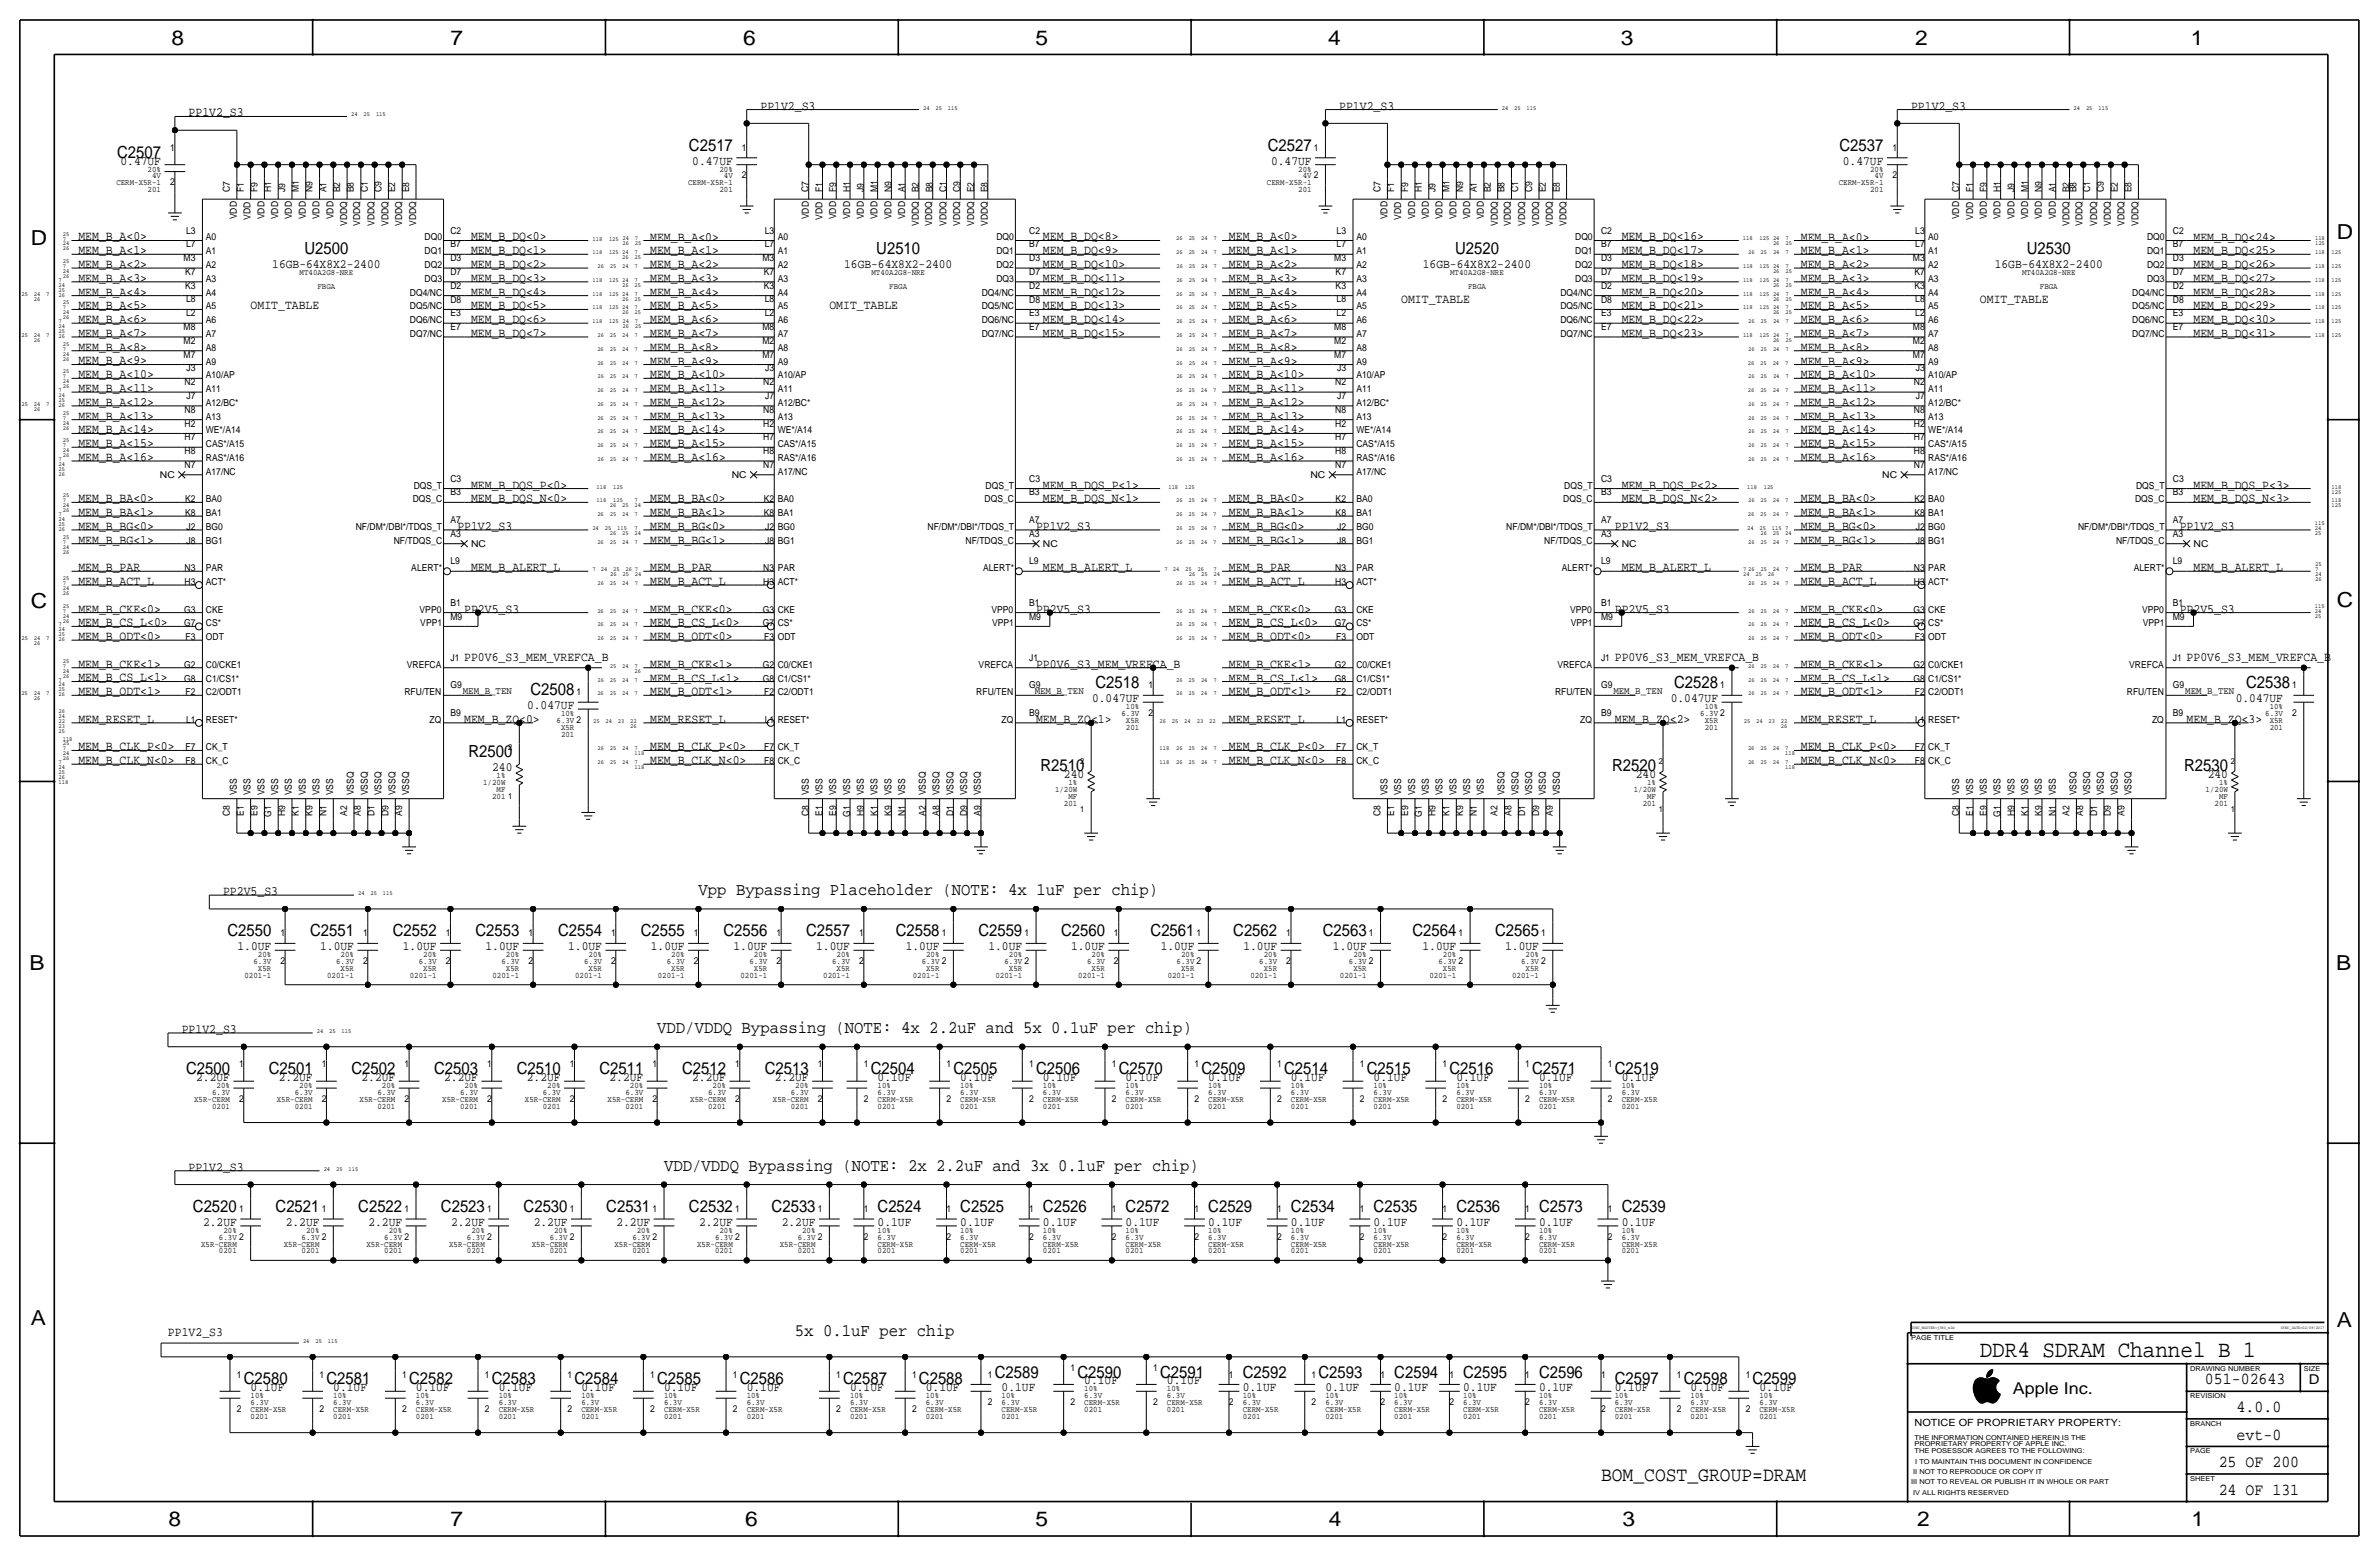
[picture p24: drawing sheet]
<svg xmlns="http://www.w3.org/2000/svg" width="877mm" height="574mm" viewBox="0 0 877 574" stroke-linecap="round" stroke-linejoin="round" font-family="sans-serif">
<defs><g id="words">
<text font-size="8.6" x="729.8" y="500.1">DDR4 SDRAM Channel B 1</text>
<g font-size="7.6">
<text x="63.2" y="16.5">8</text>
<text x="166.1" y="16.5">7</text>
<text x="274" y="16.5">6</text>
<text x="381.7" y="16.5">5</text>
<text x="489.7" y="16.5">4</text>
<text x="597.6" y="16.5">3</text>
<text x="706.1" y="16.5">2</text>
<text x="807.7" y="16.5">1</text>
<text x="861.5" y="88.1">D</text>
<text x="11.4" y="90.4">D</text>
<text x="11.4" y="224.3">C</text>
<text x="861.5" y="223.8">C</text>
<text x="10.8" y="357.6">B</text>
<text x="861.3" y="357.4">B</text>
<text x="11.3" y="488.4">A</text>
<text x="861.5" y="489.2">A</text>
<text x="62.2" y="562.6">8</text>
<text x="166" y="562.6">7</text>
<text x="274.8" y="562.6">6</text>
<text x="381.7" y="562.6">5</text>
<text x="489.9" y="562.6">4</text>
<text x="598.1" y="562.6">3</text>
<text x="706.8" y="562.6">2</text>
<text x="807.9" y="562.6">1</text>
</g>
<text font-size="7.4" x="590.2" y="545.8">BOM_COST_GROUP=DRAM</text>
<g font-size="6.5">
<text x="257.5" y="329.9">Vpp Bypassing Placeholder (NOTE: 4x 1uF per chip)</text>
<text x="242.3" y="380.7">VDD/VDDQ Bypassing (NOTE: 4x 2.2uF and 5x 0.1uF per chip)</text>
<text x="244.8" y="431.5">VDD/VDDQ Bypassing (NOTE: 2x 2.2uF and 3x 0.1uF per chip)</text>
<text x="293.1" y="492.5">5x 0.1uF per chip</text>
</g>
<g font-size="6.2">
<text x="43.2" y="58.2">C2507</text>
<text x="254" y="55.6">C2517</text>
<text x="467.4" y="55.6">C2527</text>
<text x="678.2" y="55.6">C2537</text>
<text x="112.2" y="93.7">U2500</text>
<text x="323.1" y="93.7">U2510</text>
<text x="536.4" y="93.7">U2520</text>
<text x="747.2" y="93.7">U2530</text>
<text x="195.6" y="256.3">C2508</text>
<text x="403.9" y="253.7">C2518</text>
<text x="617.2" y="253.7">C2528</text>
<text x="828" y="253.7">C2538</text>
<text x="172.7" y="279.1">R2500</text>
<text x="383.5" y="284.2">R2510</text>
<text x="594.4" y="284.2">R2520</text>
<text x="805.2" y="284.2">R2530</text>
<text x="83.8" y="345.2">C2550</text>
<text x="114.3" y="345.2">C2551</text>
<text x="144.8" y="345.2">C2552</text>
<text x="175.3" y="345.2">C2553</text>
<text x="205.7" y="345.2">C2554</text>
<text x="236.2" y="345.2">C2555</text>
<text x="266.7" y="345.2">C2556</text>
<text x="297.2" y="345.2">C2557</text>
<text x="330.2" y="345.2">C2558</text>
<text x="360.7" y="345.2">C2559</text>
<text x="391.2" y="345.2">C2560</text>
<text x="424.2" y="345.2">C2561</text>
<text x="454.7" y="345.2">C2562</text>
<text x="487.7" y="345.2">C2563</text>
<text x="520.7" y="345.2">C2564</text>
<text x="551.2" y="345.2">C2565</text>
<text x="68.6" y="396">C2500</text>
<text x="99.1" y="396">C2501</text>
<text x="129.5" y="396">C2502</text>
<text x="160" y="396">C2503</text>
<text x="190.5" y="396">C2510</text>
<text x="221" y="396">C2511</text>
<text x="251.5" y="396">C2512</text>
<text x="281.9" y="396">C2513</text>
<text x="321" y="396">C2504</text>
<text x="351.5" y="396">C2505</text>
<text x="382" y="396">C2506</text>
<text x="412.4" y="396">C2570</text>
<text x="442.9" y="396">C2509</text>
<text x="473.4" y="396">C2514</text>
<text x="503.9" y="396">C2515</text>
<text x="534.4" y="396">C2516</text>
<text x="564.8" y="396">C2571</text>
<text x="595.3" y="396">C2519</text>
<text x="71.1" y="446.8">C2520</text>
<text x="101.6" y="446.8">C2521</text>
<text x="132.1" y="446.8">C2522</text>
<text x="162.6" y="446.8">C2523</text>
<text x="193" y="446.8">C2530</text>
<text x="223.5" y="446.8">C2531</text>
<text x="254" y="446.8">C2532</text>
<text x="284.5" y="446.8">C2533</text>
<text x="323.5" y="446.8">C2524</text>
<text x="354" y="446.8">C2525</text>
<text x="384.5" y="446.8">C2526</text>
<text x="415" y="446.8">C2572</text>
<text x="445.5" y="446.8">C2529</text>
<text x="475.9" y="446.8">C2534</text>
<text x="506.4" y="446.8">C2535</text>
<text x="536.9" y="446.8">C2536</text>
<text x="567.4" y="446.8">C2573</text>
<text x="597.9" y="446.8">C2539</text>
<text x="366.7" y="507.7">C2589</text>
<text x="397.2" y="507.7">C2590</text>
<text x="427.7" y="507.7">C2591</text>
<text x="458.2" y="507.7">C2592</text>
<text x="486.1" y="507.7">C2593</text>
<text x="514" y="507.7">C2594</text>
<text x="539.4" y="507.7">C2595</text>
<text x="567.4" y="507.7">C2596</text>
<text x="89.9" y="510.3">C2580</text>
<text x="120.3" y="510.3">C2581</text>
<text x="150.8" y="510.3">C2582</text>
<text x="181.3" y="510.3">C2583</text>
<text x="211.8" y="510.3">C2584</text>
<text x="242.3" y="510.3">C2585</text>
<text x="272.7" y="510.3">C2586</text>
<text x="310.8" y="510.3">C2587</text>
<text x="338.8" y="510.3">C2588</text>
<text x="595.3" y="510.3">C2597</text>
<text x="620.7" y="510.3">C2598</text>
<text x="646.1" y="510.3">C2599</text>
<text x="812.9" y="510.3">051-02643</text>
<text x="824.6" y="520.4">4.0.0</text>
<text x="824.6" y="530.6">evt-0</text>
<text x="818" y="540.8">25 OF 200</text>
<text x="818" y="550.9">24 OF 131</text>
</g>
<text font-size="6" x="742.1" y="513.9">Apple Inc.</text>
<text font-size="5" x="851.2" y="510.3">D</text>
<g font-size="4.7">
<text x="280.4" y="40.4">PP1V2_S3</text>
<text x="493.7" y="40.4">PP1V2_S3</text>
<text x="704.5" y="40.4">PP1V2_S3</text>
<text x="69.5" y="42.9">PP1V2_S3</text>
<text x="44.4" y="60.7">0.47UF</text>
<text x="255.2" y="60.7">0.47UF</text>
<text x="468.6" y="60.7">0.47UF</text>
<text x="679.4" y="60.7">0.47UF</text>
<text x="28.9" y="88.6">MEM_B_A&lt;0&gt;</text>
<text x="173.7" y="88.6">MEM_B_DQ&lt;0&gt;</text>
<text x="239.7" y="88.7">MEM_B_A&lt;0&gt;</text>
<text x="384.5" y="88.6">MEM_B_DQ&lt;8&gt;</text>
<text x="453.1" y="88.6">MEM_B_A&lt;0&gt;</text>
<text x="597.9" y="88.6">MEM_B_DQ&lt;16&gt;</text>
<text x="663.9" y="88.7">MEM_B_A&lt;0&gt;</text>
<text x="808.7" y="88.7">MEM_B_DQ&lt;24&gt;</text>
<text x="28.9" y="93.7">MEM_B_A&lt;1&gt;</text>
<text x="173.7" y="93.7">MEM_B_DQ&lt;1&gt;</text>
<text x="239.7" y="93.7">MEM_B_A&lt;1&gt;</text>
<text x="384.5" y="93.7">MEM_B_DQ&lt;9&gt;</text>
<text x="453.1" y="93.7">MEM_B_A&lt;1&gt;</text>
<text x="597.9" y="93.7">MEM_B_DQ&lt;17&gt;</text>
<text x="663.9" y="93.7">MEM_B_A&lt;1&gt;</text>
<text x="808.7" y="93.7">MEM_B_DQ&lt;25&gt;</text>
<text x="28.9" y="98.8">MEM_B_A&lt;2&gt;</text>
<text x="100.4" y="98.8">16GB-64X8X2-2400</text>
<text x="173.7" y="98.8">MEM_B_DQ&lt;2&gt;</text>
<text x="239.7" y="98.8">MEM_B_A&lt;2&gt;</text>
<text x="311.2" y="98.8">16GB-64X8X2-2400</text>
<text x="384.5" y="98.8">MEM_B_DQ&lt;10&gt;</text>
<text x="453.1" y="98.8">MEM_B_A&lt;2&gt;</text>
<text x="524.6" y="98.8">16GB-64X8X2-2400</text>
<text x="597.9" y="98.8">MEM_B_DQ&lt;18&gt;</text>
<text x="663.9" y="98.8">MEM_B_A&lt;2&gt;</text>
<text x="735.4" y="98.8">16GB-64X8X2-2400</text>
<text x="808.7" y="98.8">MEM_B_DQ&lt;26&gt;</text>
<text x="28.9" y="103.9">MEM_B_A&lt;3&gt;</text>
<text x="173.7" y="103.9">MEM_B_DQ&lt;3&gt;</text>
<text x="239.7" y="103.9">MEM_B_A&lt;3&gt;</text>
<text x="384.5" y="103.9">MEM_B_DQ&lt;11&gt;</text>
<text x="453.1" y="103.9">MEM_B_A&lt;3&gt;</text>
<text x="597.9" y="103.9">MEM_B_DQ&lt;19&gt;</text>
<text x="663.9" y="103.9">MEM_B_A&lt;3&gt;</text>
<text x="808.7" y="103.9">MEM_B_DQ&lt;27&gt;</text>
<text x="28.9" y="109">MEM_B_A&lt;4&gt;</text>
<text x="173.7" y="109">MEM_B_DQ&lt;4&gt;</text>
<text x="239.7" y="109">MEM_B_A&lt;4&gt;</text>
<text x="384.5" y="109">MEM_B_DQ&lt;12&gt;</text>
<text x="453.1" y="109">MEM_B_A&lt;4&gt;</text>
<text x="516.6" y="111.5">OMIT_TABLE</text>
<text x="597.9" y="109">MEM_B_DQ&lt;20&gt;</text>
<text x="663.9" y="109">MEM_B_A&lt;4&gt;</text>
<text x="729.9" y="111.5">OMIT_TABLE</text>
<text x="808.7" y="109">MEM_B_DQ&lt;28&gt;</text>
<text x="28.9" y="119.1">MEM_B_A&lt;6&gt;</text>
<text x="28.9" y="114">MEM_B_A&lt;5&gt;</text>
<text x="92.4" y="114">OMIT_TABLE</text>
<text x="173.7" y="114">MEM_B_DQ&lt;5&gt;</text>
<text x="173.7" y="119.1">MEM_B_DQ&lt;6&gt;</text>
<text x="239.7" y="119.1">MEM_B_A&lt;6&gt;</text>
<text x="239.7" y="114">MEM_B_A&lt;5&gt;</text>
<text x="305.8" y="114">OMIT_TABLE</text>
<text x="384.5" y="119.1">MEM_B_DQ&lt;14&gt;</text>
<text x="384.5" y="114">MEM_B_DQ&lt;13&gt;</text>
<text x="453.1" y="114">MEM_B_A&lt;5&gt;</text>
<text x="453.1" y="119.1">MEM_B_A&lt;6&gt;</text>
<text x="597.9" y="114">MEM_B_DQ&lt;21&gt;</text>
<text x="597.9" y="119.1">MEM_B_DQ&lt;22&gt;</text>
<text x="663.9" y="119.1">MEM_B_A&lt;6&gt;</text>
<text x="663.9" y="114">MEM_B_A&lt;5&gt;</text>
<text x="808.7" y="114.1">MEM_B_DQ&lt;29&gt;</text>
<text x="808.7" y="119.1">MEM_B_DQ&lt;30&gt;</text>
<text x="28.9" y="124.2">MEM_B_A&lt;7&gt;</text>
<text x="173.7" y="124.2">MEM_B_DQ&lt;7&gt;</text>
<text x="239.7" y="124.2">MEM_B_A&lt;7&gt;</text>
<text x="384.5" y="124.2">MEM_B_DQ&lt;15&gt;</text>
<text x="453.1" y="124.2">MEM_B_A&lt;7&gt;</text>
<text x="597.9" y="124.2">MEM_B_DQ&lt;23&gt;</text>
<text x="663.9" y="124.2">MEM_B_A&lt;7&gt;</text>
<text x="808.7" y="124.2">MEM_B_DQ&lt;31&gt;</text>
<text x="28.9" y="129.3">MEM_B_A&lt;8&gt;</text>
<text x="239.7" y="129.3">MEM_B_A&lt;8&gt;</text>
<text x="453.1" y="129.3">MEM_B_A&lt;8&gt;</text>
<text x="663.9" y="129.3">MEM_B_A&lt;8&gt;</text>
<text x="28.9" y="134.3">MEM_B_A&lt;9&gt;</text>
<text x="239.7" y="134.4">MEM_B_A&lt;9&gt;</text>
<text x="453.1" y="134.4">MEM_B_A&lt;9&gt;</text>
<text x="663.9" y="134.4">MEM_B_A&lt;9&gt;</text>
<text x="28.9" y="139.4">MEM_B_A&lt;10&gt;</text>
<text x="239.7" y="139.4">MEM_B_A&lt;10&gt;</text>
<text x="453.1" y="139.4">MEM_B_A&lt;10&gt;</text>
<text x="663.9" y="139.4">MEM_B_A&lt;10&gt;</text>
<text x="28.9" y="149.6">MEM_B_A&lt;12&gt;</text>
<text x="28.9" y="144.5">MEM_B_A&lt;11&gt;</text>
<text x="239.7" y="149.6">MEM_B_A&lt;12&gt;</text>
<text x="239.7" y="144.5">MEM_B_A&lt;11&gt;</text>
<text x="453.1" y="144.5">MEM_B_A&lt;11&gt;</text>
<text x="453.1" y="149.6">MEM_B_A&lt;12&gt;</text>
<text x="663.9" y="144.5">MEM_B_A&lt;11&gt;</text>
<text x="663.9" y="149.6">MEM_B_A&lt;12&gt;</text>
<text x="28.9" y="154.7">MEM_B_A&lt;13&gt;</text>
<text x="239.7" y="154.7">MEM_B_A&lt;13&gt;</text>
<text x="453.1" y="154.7">MEM_B_A&lt;13&gt;</text>
<text x="663.9" y="154.7">MEM_B_A&lt;13&gt;</text>
<text x="28.9" y="159.7">MEM_B_A&lt;14&gt;</text>
<text x="239.7" y="159.8">MEM_B_A&lt;14&gt;</text>
<text x="453.1" y="159.8">MEM_B_A&lt;14&gt;</text>
<text x="663.9" y="159.8">MEM_B_A&lt;14&gt;</text>
<text x="28.9" y="164.8">MEM_B_A&lt;15&gt;</text>
<text x="239.7" y="164.8">MEM_B_A&lt;15&gt;</text>
<text x="453.1" y="164.8">MEM_B_A&lt;15&gt;</text>
<text x="663.9" y="164.8">MEM_B_A&lt;15&gt;</text>
<text x="28.9" y="169.9">MEM_B_A&lt;16&gt;</text>
<text x="239.7" y="169.9">MEM_B_A&lt;16&gt;</text>
<text x="453.1" y="169.9">MEM_B_A&lt;16&gt;</text>
<text x="663.9" y="169.9">MEM_B_A&lt;16&gt;</text>
<text x="28.9" y="185.1">MEM_B_BA&lt;0&gt;</text>
<text x="173.7" y="185.2">MEM_B_DQS_N&lt;0&gt;</text>
<text x="173.7" y="180.1">MEM_B_DQS_P&lt;0&gt;</text>
<text x="239.7" y="185.2">MEM_B_BA&lt;0&gt;</text>
<text x="384.5" y="185.2">MEM_B_DQS_N&lt;1&gt;</text>
<text x="384.5" y="180.1">MEM_B_DQS_P&lt;1&gt;</text>
<text x="453.1" y="185.2">MEM_B_BA&lt;0&gt;</text>
<text x="597.9" y="185.2">MEM_B_DQS_N&lt;2&gt;</text>
<text x="597.9" y="180.1">MEM_B_DQS_P&lt;2&gt;</text>
<text x="663.9" y="185.2">MEM_B_BA&lt;0&gt;</text>
<text x="808.7" y="185.2">MEM_B_DQS_N&lt;3&gt;</text>
<text x="808.7" y="180.1">MEM_B_DQS_P&lt;3&gt;</text>
<text x="28.9" y="190.2">MEM_B_BA&lt;1&gt;</text>
<text x="239.7" y="190.2">MEM_B_BA&lt;1&gt;</text>
<text x="453.1" y="190.2">MEM_B_BA&lt;1&gt;</text>
<text x="663.9" y="190.2">MEM_B_BA&lt;1&gt;</text>
<text x="28.9" y="195.3">MEM_B_BG&lt;0&gt;</text>
<text x="168.6" y="195.3">PP1V2_S3</text>
<text x="239.7" y="195.3">MEM_B_BG&lt;0&gt;</text>
<text x="382" y="195.3">PP1V2_S3</text>
<text x="453.1" y="195.3">MEM_B_BG&lt;0&gt;</text>
<text x="595.3" y="195.3">PP1V2_S3</text>
<text x="663.9" y="195.3">MEM_B_BG&lt;0&gt;</text>
<text x="803.6" y="195.3">PP1V2_S3</text>
<text x="28.9" y="200.4">MEM_B_BG&lt;1&gt;</text>
<text x="239.7" y="200.4">MEM_B_BG&lt;1&gt;</text>
<text x="453.1" y="200.4">MEM_B_BG&lt;1&gt;</text>
<text x="663.9" y="200.4">MEM_B_BG&lt;1&gt;</text>
<text x="28.9" y="215.6">MEM_B_ACT_L</text>
<text x="28.9" y="210.6">MEM_B_PAR</text>
<text x="173.7" y="210.6">MEM_B_ALERT_L</text>
<text x="239.7" y="215.6">MEM_B_ACT_L</text>
<text x="239.7" y="210.6">MEM_B_PAR</text>
<text x="384.5" y="210.6">MEM_B_ALERT_L</text>
<text x="453.1" y="215.6">MEM_B_ACT_L</text>
<text x="453.1" y="210.6">MEM_B_PAR</text>
<text x="597.9" y="210.6">MEM_B_ALERT_L</text>
<text x="663.9" y="210.6">MEM_B_PAR</text>
<text x="663.9" y="215.6">MEM_B_ACT_L</text>
<text x="808.7" y="210.6">MEM_B_ALERT_L</text>
<text x="28.9" y="225.8">MEM_B_CKE&lt;0&gt;</text>
<text x="171.1" y="225.8">PP2V5_S3</text>
<text x="239.7" y="225.8">MEM_B_CKE&lt;0&gt;</text>
<text x="382" y="225.8">PP2V5_S3</text>
<text x="453.1" y="225.8">MEM_B_CKE&lt;0&gt;</text>
<text x="595.3" y="225.8">PP2V5_S3</text>
<text x="663.9" y="225.8">MEM_B_CKE&lt;0&gt;</text>
<text x="803.6" y="225.8">PP2V5_S3</text>
<text x="28.9" y="230.9">MEM_B_CS_L&lt;0&gt;</text>
<text x="239.7" y="230.9">MEM_B_CS_L&lt;0&gt;</text>
<text x="453.1" y="230.9">MEM_B_CS_L&lt;0&gt;</text>
<text x="663.9" y="230.9">MEM_B_CS_L&lt;0&gt;</text>
<text x="28.9" y="236">MEM_B_ODT&lt;0&gt;</text>
<text x="239.7" y="236">MEM_B_ODT&lt;0&gt;</text>
<text x="453.1" y="236">MEM_B_ODT&lt;0&gt;</text>
<text x="663.9" y="236">MEM_B_ODT&lt;0&gt;</text>
<text x="171.1" y="243.6">PP0V6_S3_MEM_VREFCA_B</text>
<text x="595.3" y="243.6">PP0V6_S3_MEM_VREFCA_B</text>
<text x="806.1" y="243.6">PP0V6_S3_MEM_VREFCA_B</text>
<text x="28.9" y="251.2">MEM_B_CS_L&lt;1&gt;</text>
<text x="28.9" y="246.1">MEM_B_CKE&lt;1&gt;</text>
<text x="239.7" y="246.1">MEM_B_CKE&lt;1&gt;</text>
<text x="239.7" y="251.2">MEM_B_CS_L&lt;1&gt;</text>
<text x="382" y="246.1">PP0V6_S3_MEM_VREFCA_B</text>
<text x="453.1" y="246.1">MEM_B_CKE&lt;1&gt;</text>
<text x="453.1" y="251.2">MEM_B_CS_L&lt;1&gt;</text>
<text x="663.9" y="251.2">MEM_B_CS_L&lt;1&gt;</text>
<text x="663.9" y="246.1">MEM_B_CKE&lt;1&gt;</text>
<text x="28.9" y="256.3">MEM_B_ODT&lt;1&gt;</text>
<text x="239.7" y="256.3">MEM_B_ODT&lt;1&gt;</text>
<text x="453.1" y="256.3">MEM_B_ODT&lt;1&gt;</text>
<text x="663.9" y="256.3">MEM_B_ODT&lt;1&gt;</text>
<text x="194.3" y="261.4">0.047UF</text>
<text x="402.6" y="258.8">0.047UF</text>
<text x="616" y="258.8">0.047UF</text>
<text x="824.2" y="258.8">0.047UF</text>
<text x="28.9" y="266.4">MEM_RESET_L</text>
<text x="171.1" y="266.4">MEM_B_ZQ&lt;0&gt;</text>
<text x="239.7" y="266.4">MEM_RESET_L</text>
<text x="382" y="266.4">MEM_B_ZQ&lt;1&gt;</text>
<text x="453.1" y="266.4">MEM_RESET_L</text>
<text x="595.3" y="266.4">MEM_B_ZQ&lt;2&gt;</text>
<text x="663.9" y="266.4">MEM_RESET_L</text>
<text x="806.1" y="266.4">MEM_B_ZQ&lt;3&gt;</text>
<text x="28.9" y="276.6">MEM_B_CLK_P&lt;0&gt;</text>
<text x="28.9" y="281.7">MEM_B_CLK_N&lt;0&gt;</text>
<text x="239.7" y="281.7">MEM_B_CLK_N&lt;0&gt;</text>
<text x="239.7" y="276.6">MEM_B_CLK_P&lt;0&gt;</text>
<text x="453.1" y="281.7">MEM_B_CLK_N&lt;0&gt;</text>
<text x="453.1" y="276.6">MEM_B_CLK_P&lt;0&gt;</text>
<text x="663.9" y="281.7">MEM_B_CLK_N&lt;0&gt;</text>
<text x="663.9" y="276.6">MEM_B_CLK_P&lt;0&gt;</text>
<text x="181.4" y="284.2">240</text>
<text x="392.3" y="286.8">240</text>
<text x="603.1" y="286.8">240</text>
<text x="813.9" y="286.8">240</text>
<text x="82.2" y="329.9">PP2V5_S3</text>
<text x="87.6" y="350.3">1.0UF</text>
<text x="118" y="350.3">1.0UF</text>
<text x="148.5" y="350.3">1.0UF</text>
<text x="179" y="350.3">1.0UF</text>
<text x="209.5" y="350.3">1.0UF</text>
<text x="240" y="350.3">1.0UF</text>
<text x="270.4" y="350.3">1.0UF</text>
<text x="300.9" y="350.3">1.0UF</text>
<text x="333.9" y="350.3">1.0UF</text>
<text x="364.4" y="350.3">1.0UF</text>
<text x="394.9" y="350.3">1.0UF</text>
<text x="427.9" y="350.3">1.0UF</text>
<text x="458.4" y="350.3">1.0UF</text>
<text x="491.4" y="350.3">1.0UF</text>
<text x="524.4" y="350.3">1.0UF</text>
<text x="554.9" y="350.3">1.0UF</text>
<text x="67" y="380.7">PP1V2_S3</text>
<text x="72.3" y="398.5">2.2UF</text>
<text x="102.8" y="398.5">2.2UF</text>
<text x="133.3" y="398.5">2.2UF</text>
<text x="163.8" y="398.5">2.2UF</text>
<text x="194.2" y="398.5">2.2UF</text>
<text x="224.7" y="398.5">2.2UF</text>
<text x="255.2" y="398.5">2.2UF</text>
<text x="285.7" y="398.5">2.2UF</text>
<text x="323.5" y="398.5">0.1UF</text>
<text x="354" y="398.5">0.1UF</text>
<text x="384.5" y="398.5">0.1UF</text>
<text x="415" y="398.5">0.1UF</text>
<text x="445.5" y="398.5">0.1UF</text>
<text x="475.9" y="398.5">0.1UF</text>
<text x="506.4" y="398.5">0.1UF</text>
<text x="536.9" y="398.5">0.1UF</text>
<text x="567.4" y="398.5">0.1UF</text>
<text x="597.9" y="398.5">0.1UF</text>
<text x="69.5" y="431.5">PP1V2_S3</text>
<text x="74.9" y="451.9">2.2UF</text>
<text x="105.3" y="451.9">2.2UF</text>
<text x="135.8" y="451.9">2.2UF</text>
<text x="166.3" y="451.9">2.2UF</text>
<text x="196.8" y="451.9">2.2UF</text>
<text x="227.3" y="451.9">2.2UF</text>
<text x="257.7" y="451.9">2.2UF</text>
<text x="288.2" y="451.9">2.2UF</text>
<text x="323.5" y="451.9">0.1UF</text>
<text x="354" y="451.9">0.1UF</text>
<text x="384.5" y="451.9">0.1UF</text>
<text x="415" y="451.9">0.1UF</text>
<text x="445.5" y="451.9">0.1UF</text>
<text x="475.9" y="451.9">0.1UF</text>
<text x="506.4" y="451.9">0.1UF</text>
<text x="536.9" y="451.9">0.1UF</text>
<text x="567.4" y="451.9">0.1UF</text>
<text x="597.9" y="451.9">0.1UF</text>
<text x="61.9" y="492.5">PP1V2_S3</text>
<text x="92.4" y="512.8">0.1UF</text>
<text x="122.9" y="512.8">0.1UF</text>
<text x="153.4" y="512.8">0.1UF</text>
<text x="183.8" y="512.8">0.1UF</text>
<text x="214.3" y="512.8">0.1UF</text>
<text x="244.8" y="512.8">0.1UF</text>
<text x="275.3" y="512.8">0.1UF</text>
<text x="313.4" y="512.8">0.1UF</text>
<text x="341.3" y="512.8">0.1UF</text>
<text x="369.3" y="512.8">0.1UF</text>
<text x="399.7" y="510.3">0.1UF</text>
<text x="430.2" y="510.3">0.1UF</text>
<text x="458.2" y="512.8">0.1UF</text>
<text x="488.6" y="512.8">0.1UF</text>
<text x="514" y="512.8">0.1UF</text>
<text x="539.4" y="512.8">0.1UF</text>
<text x="567.4" y="512.8">0.1UF</text>
<text x="595.3" y="512.8">0.1UF</text>
<text x="623.3" y="512.8">0.1UF</text>
<text x="648.7" y="512.8">0.1UF</text>
</g>
<g font-size="3.8">
<text x="170.6" y="255.8">MEM_B_TEN</text>
<text x="381.5" y="255.8">MEM_B_TEN</text>
<text x="594.8" y="255.8">MEM_B_TEN</text>
<text x="805.6" y="255.8">MEM_B_TEN</text>
</g>
<text font-size="3.7" x="705.8" y="525.5">NOTICE OF PROPRIETARY PROPERTY:</text>
<g font-size="3.5">
<text x="62.7" y="55.6">1</text>
<text x="273.5" y="55.6">1</text>
<text x="484.4" y="55.6">1</text>
<text x="697.7" y="55.6">1</text>
<text x="273.5" y="65.8">2</text>
<text x="484.4" y="65.8">2</text>
<text x="697.7" y="65.8">2</text>
<text x="62.7" y="68.3">2</text>
<text x="84.8" y="70.9" transform="rotate(-90 84.8 70.9)">C7</text>
<text x="89.8" y="70.9" transform="rotate(-90 89.8 70.9)">F1</text>
<text x="94.9" y="70.9" transform="rotate(-90 94.9 70.9)">F9</text>
<text x="100" y="70.9" transform="rotate(-90 100 70.9)">H1</text>
<text x="105.1" y="70.9" transform="rotate(-90 105.1 70.9)">J9</text>
<text x="110.2" y="70.9" transform="rotate(-90 110.2 70.9)">M1</text>
<text x="115.3" y="70.9" transform="rotate(-90 115.3 70.9)">N9</text>
<text x="120.3" y="70.9" transform="rotate(-90 120.3 70.9)">A1</text>
<text x="125.4" y="70.9" transform="rotate(-90 125.4 70.9)">B2</text>
<text x="130.5" y="70.9" transform="rotate(-90 130.5 70.9)">B8</text>
<text x="135.6" y="70.9" transform="rotate(-90 135.6 70.9)">C1</text>
<text x="140.7" y="70.9" transform="rotate(-90 140.7 70.9)">C9</text>
<text x="145.7" y="70.9" transform="rotate(-90 145.7 70.9)">E2</text>
<text x="150.8" y="70.9" transform="rotate(-90 150.8 70.9)">E8</text>
<text x="298.1" y="70.9" transform="rotate(-90 298.1 70.9)">C7</text>
<text x="303.2" y="70.9" transform="rotate(-90 303.2 70.9)">F1</text>
<text x="308.3" y="70.9" transform="rotate(-90 308.3 70.9)">F9</text>
<text x="313.4" y="70.9" transform="rotate(-90 313.4 70.9)">H1</text>
<text x="318.5" y="70.9" transform="rotate(-90 318.5 70.9)">J9</text>
<text x="323.5" y="70.9" transform="rotate(-90 323.5 70.9)">M1</text>
<text x="328.6" y="70.9" transform="rotate(-90 328.6 70.9)">N9</text>
<text x="333.7" y="70.9" transform="rotate(-90 333.7 70.9)">A1</text>
<text x="338.8" y="70.9" transform="rotate(-90 338.8 70.9)">B2</text>
<text x="343.9" y="70.9" transform="rotate(-90 343.9 70.9)">B8</text>
<text x="348.9" y="70.9" transform="rotate(-90 348.9 70.9)">C1</text>
<text x="354" y="70.9" transform="rotate(-90 354 70.9)">C9</text>
<text x="359.1" y="70.9" transform="rotate(-90 359.1 70.9)">E2</text>
<text x="364.2" y="70.9" transform="rotate(-90 364.2 70.9)">E8</text>
<text x="508.9" y="70.9" transform="rotate(-90 508.9 70.9)">C7</text>
<text x="514" y="70.9" transform="rotate(-90 514 70.9)">F1</text>
<text x="519.1" y="70.9" transform="rotate(-90 519.1 70.9)">F9</text>
<text x="524.2" y="70.9" transform="rotate(-90 524.2 70.9)">H1</text>
<text x="529.3" y="70.9" transform="rotate(-90 529.3 70.9)">J9</text>
<text x="534.4" y="70.9" transform="rotate(-90 534.4 70.9)">M1</text>
<text x="539.4" y="70.9" transform="rotate(-90 539.4 70.9)">N9</text>
<text x="544.5" y="70.9" transform="rotate(-90 544.5 70.9)">A1</text>
<text x="549.6" y="70.9" transform="rotate(-90 549.6 70.9)">B2</text>
<text x="554.7" y="70.9" transform="rotate(-90 554.7 70.9)">B8</text>
<text x="559.8" y="70.9" transform="rotate(-90 559.8 70.9)">C1</text>
<text x="564.8" y="70.9" transform="rotate(-90 564.8 70.9)">C9</text>
<text x="569.9" y="70.9" transform="rotate(-90 569.9 70.9)">E2</text>
<text x="575" y="70.9" transform="rotate(-90 575 70.9)">E8</text>
<text x="722.3" y="70.9" transform="rotate(-90 722.3 70.9)">C7</text>
<text x="727.4" y="70.9" transform="rotate(-90 727.4 70.9)">F1</text>
<text x="732.5" y="70.9" transform="rotate(-90 732.5 70.9)">F9</text>
<text x="737.6" y="70.9" transform="rotate(-90 737.6 70.9)">H1</text>
<text x="742.6" y="70.9" transform="rotate(-90 742.6 70.9)">J9</text>
<text x="747.7" y="70.9" transform="rotate(-90 747.7 70.9)">M1</text>
<text x="752.8" y="70.9" transform="rotate(-90 752.8 70.9)">N9</text>
<text x="757.9" y="70.9" transform="rotate(-90 757.9 70.9)">A1</text>
<text x="763" y="70.9" transform="rotate(-90 763 70.9)">B2</text>
<text x="765.5" y="70.9" transform="rotate(-90 765.5 70.9)">B8</text>
<text x="770.6" y="70.9" transform="rotate(-90 770.6 70.9)">C1</text>
<text x="775.7" y="70.9" transform="rotate(-90 775.7 70.9)">C9</text>
<text x="780.7" y="70.9" transform="rotate(-90 780.7 70.9)">E2</text>
<text x="785.8" y="70.9" transform="rotate(-90 785.8 70.9)">E8</text>
<text x="87.3" y="80.8" transform="rotate(-90 87.3 80.8)">VDD</text>
<text x="92.4" y="81.1" transform="rotate(-90 92.4 81.1)">VDD</text>
<text x="97.5" y="80.8" transform="rotate(-90 97.5 80.8)">VDD</text>
<text x="102.6" y="80.8" transform="rotate(-90 102.6 80.8)">VDD</text>
<text x="107.6" y="80.8" transform="rotate(-90 107.6 80.8)">VDD</text>
<text x="112.7" y="80.8" transform="rotate(-90 112.7 80.8)">VDD</text>
<text x="117.8" y="80.8" transform="rotate(-90 117.8 80.8)">VDD</text>
<text x="122.9" y="80.8" transform="rotate(-90 122.9 80.8)">VDD</text>
<text x="128" y="83.3" transform="rotate(-90 128 83.3)">VDDQ</text>
<text x="132.8" y="83.3" transform="rotate(-90 132.8 83.3)">VDDQ</text>
<text x="138.1" y="83.3" transform="rotate(-90 138.1 83.3)">VDDQ</text>
<text x="143.2" y="83.3" transform="rotate(-90 143.2 83.3)">VDDQ</text>
<text x="148.3" y="83.3" transform="rotate(-90 148.3 83.3)">VDDQ</text>
<text x="153.4" y="83.3" transform="rotate(-90 153.4 83.3)">VDDQ</text>
<text x="298.2" y="80.8" transform="rotate(-90 298.2 80.8)">VDD</text>
<text x="303.2" y="81.1" transform="rotate(-90 303.2 81.1)">VDD</text>
<text x="308.3" y="80.8" transform="rotate(-90 308.3 80.8)">VDD</text>
<text x="313.4" y="80.8" transform="rotate(-90 313.4 80.8)">VDD</text>
<text x="318.5" y="80.8" transform="rotate(-90 318.5 80.8)">VDD</text>
<text x="323.5" y="80.8" transform="rotate(-90 323.5 80.8)">VDD</text>
<text x="328.6" y="80.8" transform="rotate(-90 328.6 80.8)">VDD</text>
<text x="333.7" y="80.8" transform="rotate(-90 333.7 80.8)">VDD</text>
<text x="338.8" y="83.3" transform="rotate(-90 338.8 83.3)">VDDQ</text>
<text x="343.6" y="83.3" transform="rotate(-90 343.6 83.3)">VDDQ</text>
<text x="348.9" y="83.3" transform="rotate(-90 348.9 83.3)">VDDQ</text>
<text x="354" y="83.3" transform="rotate(-90 354 83.3)">VDDQ</text>
<text x="359.1" y="83.3" transform="rotate(-90 359.1 83.3)">VDDQ</text>
<text x="364.2" y="83.3" transform="rotate(-90 364.2 83.3)">VDDQ</text>
<text x="511.5" y="80.8" transform="rotate(-90 511.5 80.8)">VDD</text>
<text x="516.6" y="81.1" transform="rotate(-90 516.6 81.1)">VDD</text>
<text x="521.7" y="80.8" transform="rotate(-90 521.7 80.8)">VDD</text>
<text x="526.7" y="80.8" transform="rotate(-90 526.7 80.8)">VDD</text>
<text x="531.8" y="80.8" transform="rotate(-90 531.8 80.8)">VDD</text>
<text x="536.9" y="80.8" transform="rotate(-90 536.9 80.8)">VDD</text>
<text x="542" y="80.8" transform="rotate(-90 542 80.8)">VDD</text>
<text x="547.1" y="80.8" transform="rotate(-90 547.1 80.8)">VDD</text>
<text x="552.1" y="83.3" transform="rotate(-90 552.1 83.3)">VDDQ</text>
<text x="557" y="83.3" transform="rotate(-90 557 83.3)">VDDQ</text>
<text x="562.3" y="83.3" transform="rotate(-90 562.3 83.3)">VDDQ</text>
<text x="567.4" y="83.3" transform="rotate(-90 567.4 83.3)">VDDQ</text>
<text x="572.5" y="83.3" transform="rotate(-90 572.5 83.3)">VDDQ</text>
<text x="577.6" y="83.3" transform="rotate(-90 577.6 83.3)">VDDQ</text>
<text x="722.3" y="80.8" transform="rotate(-90 722.3 80.8)">VDD</text>
<text x="727.4" y="81.1" transform="rotate(-90 727.4 81.1)">VDD</text>
<text x="732.5" y="80.8" transform="rotate(-90 732.5 80.8)">VDD</text>
<text x="737.6" y="80.8" transform="rotate(-90 737.6 80.8)">VDD</text>
<text x="742.6" y="80.8" transform="rotate(-90 742.6 80.8)">VDD</text>
<text x="747.7" y="80.8" transform="rotate(-90 747.7 80.8)">VDD</text>
<text x="752.8" y="80.8" transform="rotate(-90 752.8 80.8)">VDD</text>
<text x="757.9" y="80.8" transform="rotate(-90 757.9 80.8)">VDD</text>
<text x="763" y="83.3" transform="rotate(-90 763 83.3)">VDDQ</text>
<text x="767.8" y="83.3" transform="rotate(-90 767.8 83.3)">VDDQ</text>
<text x="773.1" y="83.3" transform="rotate(-90 773.1 83.3)">VDDQ</text>
<text x="778.2" y="83.3" transform="rotate(-90 778.2 83.3)">VDDQ</text>
<text x="783.3" y="83.3" transform="rotate(-90 783.3 83.3)">VDDQ</text>
<text x="788.4" y="83.3" transform="rotate(-90 788.4 83.3)">VDDQ</text>
<text x="68.6" y="86.1">L3</text>
<text x="75.9" y="88.6">A0</text>
<text x="156.5" y="88.6">DQ0</text>
<text x="166.1" y="86.1">C2</text>
<text x="281.9" y="86.1">L3</text>
<text x="286.7" y="88.6">A0</text>
<text x="367.4" y="88.6">DQ0</text>
<text x="379.4" y="86.1">C2</text>
<text x="492.8" y="86.1">L3</text>
<text x="500.1" y="88.6">A0</text>
<text x="580.7" y="88.6">DQ0</text>
<text x="590.2" y="86.1">C2</text>
<text x="706.1" y="86.1">L3</text>
<text x="710.9" y="88.6">A0</text>
<text x="791.5" y="88.6">DQ0</text>
<text x="801.1" y="86.1">C2</text>
<text x="68.6" y="91.2">L7</text>
<text x="75.9" y="93.7">A1</text>
<text x="156.5" y="93.7">DQ1</text>
<text x="166.1" y="91.2">B7</text>
<text x="281.9" y="91.2">L7</text>
<text x="286.7" y="93.7">A1</text>
<text x="367.4" y="93.7">DQ1</text>
<text x="379.4" y="91.2">B7</text>
<text x="492.8" y="91.2">L7</text>
<text x="500.1" y="93.7">A1</text>
<text x="580.7" y="93.7">DQ1</text>
<text x="590.2" y="91.2">B7</text>
<text x="706.1" y="91.2">L7</text>
<text x="710.9" y="93.7">A1</text>
<text x="791.5" y="93.7">DQ1</text>
<text x="801.1" y="91.2">B7</text>
<text x="67.7" y="96.2">M3</text>
<text x="68.2" y="101.3">K7</text>
<text x="75.9" y="98.8">A2</text>
<text x="156.5" y="98.8">DQ2</text>
<text x="166.1" y="101.3">D7</text>
<text x="166.1" y="96.3">D3</text>
<text x="281.1" y="96.2">M3</text>
<text x="281.6" y="101.3">K7</text>
<text x="286.7" y="98.8">A2</text>
<text x="367.4" y="98.8">DQ2</text>
<text x="379.4" y="101.3">D7</text>
<text x="379.4" y="96.3">D3</text>
<text x="491.9" y="96.2">M3</text>
<text x="492.4" y="101.3">K7</text>
<text x="500.1" y="98.8">A2</text>
<text x="580.7" y="98.8">DQ2</text>
<text x="590.2" y="101.3">D7</text>
<text x="590.2" y="96.3">D3</text>
<text x="705.2" y="96.2">M3</text>
<text x="705.8" y="101.3">K7</text>
<text x="710.9" y="98.8">A2</text>
<text x="791.5" y="98.8">DQ2</text>
<text x="801.1" y="101.3">D7</text>
<text x="801.1" y="96.3">D3</text>
<text x="68.2" y="106.4">K3</text>
<text x="75.9" y="103.9">A3</text>
<text x="156.5" y="103.9">DQ3</text>
<text x="166.1" y="106.4">D2</text>
<text x="281.6" y="106.4">K3</text>
<text x="286.7" y="103.9">A3</text>
<text x="367.4" y="103.9">DQ3</text>
<text x="379.4" y="106.4">D2</text>
<text x="492.4" y="106.4">K3</text>
<text x="500.1" y="103.9">A3</text>
<text x="580.7" y="103.9">DQ3</text>
<text x="590.2" y="106.4">D2</text>
<text x="705.8" y="106.4">K3</text>
<text x="710.9" y="103.9">A3</text>
<text x="791.5" y="103.9">DQ3</text>
<text x="801.1" y="106.4">D2</text>
<text x="68.6" y="111.5">L8</text>
<text x="75.9" y="109">A4</text>
<text x="151.1" y="109">DQ4/NC</text>
<text x="166.1" y="111.5">D8</text>
<text x="281.9" y="111.5">L8</text>
<text x="286.7" y="109">A4</text>
<text x="361.9" y="109">DQ4/NC</text>
<text x="379.4" y="111.5">D8</text>
<text x="492.8" y="111.5">L8</text>
<text x="500.1" y="109">A4</text>
<text x="575.3" y="109">DQ4/NC</text>
<text x="590.2" y="111.5">D8</text>
<text x="706.1" y="111.5">L8</text>
<text x="710.9" y="109">A4</text>
<text x="786.1" y="109">DQ4/NC</text>
<text x="801.1" y="111.5">D8</text>
<text x="68.6" y="116.6">L2</text>
<text x="75.9" y="114">A5</text>
<text x="75.9" y="119.1">A6</text>
<text x="151.1" y="119.1">DQ6/NC</text>
<text x="151.1" y="114">DQ5/NC</text>
<text x="166.1" y="116.6">E3</text>
<text x="281.9" y="116.6">L2</text>
<text x="286.7" y="114">A5</text>
<text x="286.7" y="119.1">A6</text>
<text x="361.9" y="119.1">DQ6/NC</text>
<text x="361.9" y="114">DQ5/NC</text>
<text x="379.4" y="116.6">E3</text>
<text x="492.8" y="116.6">L2</text>
<text x="500.1" y="114">A5</text>
<text x="500.1" y="119.1">A6</text>
<text x="575.3" y="119.1">DQ6/NC</text>
<text x="575.3" y="114">DQ5/NC</text>
<text x="590.2" y="116.6">E3</text>
<text x="706.1" y="116.6">L2</text>
<text x="710.9" y="114">A5</text>
<text x="710.9" y="119.1">A6</text>
<text x="786.1" y="119.1">DQ6/NC</text>
<text x="786.1" y="114">DQ5/NC</text>
<text x="801.1" y="116.6">E3</text>
<text x="67.7" y="121.6">M8</text>
<text x="75.9" y="124.2">A7</text>
<text x="151.1" y="124.2">DQ7/NC</text>
<text x="166.1" y="121.7">E7</text>
<text x="281.1" y="121.6">M8</text>
<text x="286.7" y="124.2">A7</text>
<text x="361.9" y="124.2">DQ7/NC</text>
<text x="379.4" y="121.7">E7</text>
<text x="491.9" y="121.6">M8</text>
<text x="500.1" y="124.2">A7</text>
<text x="575.3" y="124.2">DQ7/NC</text>
<text x="590.2" y="121.7">E7</text>
<text x="705.2" y="121.6">M8</text>
<text x="710.9" y="124.2">A7</text>
<text x="786.1" y="124.2">DQ7/NC</text>
<text x="801.1" y="121.7">E7</text>
<text x="67.7" y="131.8">M7</text>
<text x="67.7" y="126.7">M2</text>
<text x="75.9" y="129.3">A8</text>
<text x="281.1" y="131.8">M7</text>
<text x="281.1" y="126.7">M2</text>
<text x="286.7" y="129.3">A8</text>
<text x="491.9" y="131.8">M7</text>
<text x="491.9" y="126.7">M2</text>
<text x="500.1" y="129.3">A8</text>
<text x="705.2" y="131.8">M7</text>
<text x="705.2" y="126.7">M2</text>
<text x="710.9" y="129.3">A8</text>
<text x="68.8" y="136.9">J3</text>
<text x="75.9" y="134.4">A9</text>
<text x="282.1" y="136.9">J3</text>
<text x="286.7" y="134.4">A9</text>
<text x="492.9" y="136.9">J3</text>
<text x="500.1" y="134.4">A9</text>
<text x="706.3" y="136.9">J3</text>
<text x="710.9" y="134.4">A9</text>
<text x="68.1" y="142">N2</text>
<text x="75.9" y="139.5">A10/AP</text>
<text x="281.4" y="142">N2</text>
<text x="286.7" y="139.5">A10/AP</text>
<text x="492.2" y="142">N2</text>
<text x="500.1" y="139.5">A10/AP</text>
<text x="705.6" y="142">N2</text>
<text x="710.9" y="139.5">A10/AP</text>
<text x="68.8" y="147.1">J7</text>
<text x="75.9" y="144.5">A11</text>
<text x="75.9" y="149.6">A12/BC*</text>
<text x="282.1" y="147.1">J7</text>
<text x="286.7" y="144.5">A11</text>
<text x="286.7" y="149.6">A12/BC*</text>
<text x="492.9" y="147.1">J7</text>
<text x="500.1" y="144.5">A11</text>
<text x="500.1" y="149.6">A12/BC*</text>
<text x="706.3" y="147.1">J7</text>
<text x="710.9" y="144.5">A11</text>
<text x="710.9" y="149.6">A12/BC*</text>
<text x="68.1" y="152.1">N8</text>
<text x="75.9" y="154.7">A13</text>
<text x="281.4" y="152.1">N8</text>
<text x="286.7" y="154.7">A13</text>
<text x="492.2" y="152.1">N8</text>
<text x="500.1" y="154.7">A13</text>
<text x="705.6" y="152.1">N8</text>
<text x="710.9" y="154.7">A13</text>
<text x="68.1" y="157.2">H2</text>
<text x="75.9" y="159.8">WE*/A14</text>
<text x="281.4" y="157.2">H2</text>
<text x="286.7" y="159.8">WE*/A14</text>
<text x="492.2" y="157.2">H2</text>
<text x="500.1" y="159.8">WE*/A14</text>
<text x="705.6" y="157.2">H2</text>
<text x="710.9" y="159.8">WE*/A14</text>
<text x="68.1" y="167.4">H8</text>
<text x="68.1" y="162.3">H7</text>
<text x="75.9" y="164.9">CAS*/A15</text>
<text x="281.4" y="167.4">H8</text>
<text x="281.4" y="162.3">H7</text>
<text x="286.7" y="164.9">CAS*/A15</text>
<text x="492.2" y="167.4">H8</text>
<text x="492.2" y="162.3">H7</text>
<text x="500.1" y="164.9">CAS*/A15</text>
<text x="705.6" y="167.4">H8</text>
<text x="705.6" y="162.3">H7</text>
<text x="710.9" y="164.9">CAS*/A15</text>
<text x="68.1" y="172.5">N7</text>
<text x="75.9" y="169.9">RAS*/A16</text>
<text x="281.4" y="172.5">N7</text>
<text x="286.7" y="169.9">RAS*/A16</text>
<text x="492.2" y="172.5">N7</text>
<text x="500.1" y="169.9">RAS*/A16</text>
<text x="705.6" y="172.5">N7</text>
<text x="710.9" y="169.9">RAS*/A16</text>
<text x="58.9" y="176.3">NC</text>
<text x="75.9" y="175">A17/NC</text>
<text x="166.1" y="177.5">C3</text>
<text x="269.8" y="176.3">NC</text>
<text x="286.7" y="175">A17/NC</text>
<text x="379.4" y="177.5">C3</text>
<text x="483.1" y="176.3">NC</text>
<text x="500.1" y="175">A17/NC</text>
<text x="590.2" y="177.5">C3</text>
<text x="693.9" y="176.3">NC</text>
<text x="710.9" y="175">A17/NC</text>
<text x="801.1" y="177.5">C3</text>
<text x="68.2" y="185.2">K2</text>
<text x="75.9" y="185.2">BA0</text>
<text x="152.2" y="185.2">DQS_C</text>
<text x="152.5" y="180.1">DQS_T</text>
<text x="166.1" y="182.6">B3</text>
<text x="281.6" y="185.2">K2</text>
<text x="286.7" y="185.2">BA0</text>
<text x="363" y="185.2">DQS_C</text>
<text x="363.3" y="180.1">DQS_T</text>
<text x="379.4" y="182.6">B3</text>
<text x="492.4" y="185.2">K2</text>
<text x="500.1" y="185.2">BA0</text>
<text x="576.3" y="185.2">DQS_C</text>
<text x="576.7" y="180.1">DQS_T</text>
<text x="590.2" y="182.6">B3</text>
<text x="705.8" y="185.2">K2</text>
<text x="710.9" y="185.2">BA0</text>
<text x="787.2" y="185.2">DQS_C</text>
<text x="787.5" y="180.1">DQS_T</text>
<text x="801.1" y="182.6">B3</text>
<text x="68.2" y="190.2">K8</text>
<text x="75.9" y="190.3">BA1</text>
<text x="281.6" y="190.2">K8</text>
<text x="286.7" y="190.3">BA1</text>
<text x="492.4" y="190.2">K8</text>
<text x="500.1" y="190.3">BA1</text>
<text x="705.8" y="190.2">K8</text>
<text x="710.9" y="190.3">BA1</text>
<text x="68.8" y="195.3">J2</text>
<text x="75.9" y="195.3">BG0</text>
<text x="131.1" y="195.3">NF/DM*/DBI*/TDQS_T</text>
<text x="166.1" y="197.9">A3</text>
<text x="166.1" y="192.8">A7</text>
<text x="282.1" y="195.3">J2</text>
<text x="286.7" y="195.3">BG0</text>
<text x="342" y="195.3">NF/DM*/DBI*/TDQS_T</text>
<text x="379.4" y="197.9">A3</text>
<text x="379.4" y="192.8">A7</text>
<text x="492.9" y="195.3">J2</text>
<text x="500.1" y="195.3">BG0</text>
<text x="555.3" y="195.3">NF/DM*/DBI*/TDQS_T</text>
<text x="590.2" y="197.9">A3</text>
<text x="590.2" y="192.8">A7</text>
<text x="706.3" y="195.3">J2</text>
<text x="710.9" y="195.3">BG0</text>
<text x="766.1" y="195.3">NF/DM*/DBI*/TDQS_T</text>
<text x="801.1" y="197.9">A3</text>
<text x="801.1" y="192.8">A7</text>
<text x="68.8" y="200.4">J8</text>
<text x="75.9" y="200.4">BG1</text>
<text x="145.2" y="200.4">NF/TDQS_C</text>
<text x="173.7" y="201.7">NC</text>
<text x="282.1" y="200.4">J8</text>
<text x="286.7" y="200.4">BG1</text>
<text x="356" y="200.4">NF/TDQS_C</text>
<text x="384.5" y="201.7">NC</text>
<text x="492.9" y="200.4">J8</text>
<text x="500.1" y="200.4">BG1</text>
<text x="569.3" y="200.4">NF/TDQS_C</text>
<text x="597.9" y="201.7">NC</text>
<text x="706.3" y="200.4">J8</text>
<text x="710.9" y="200.4">BG1</text>
<text x="780.2" y="200.4">NF/TDQS_C</text>
<text x="808.7" y="201.7">NC</text>
<text x="166.1" y="208">L9</text>
<text x="379.4" y="208">L9</text>
<text x="590.2" y="208">L9</text>
<text x="801.1" y="208">L9</text>
<text x="68.1" y="210.6">N3</text>
<text x="68.1" y="215.6">H3</text>
<text x="75.9" y="215.7">ACT*</text>
<text x="75.9" y="210.6">PAR</text>
<text x="151.6" y="210.6">ALERT*</text>
<text x="281.4" y="210.6">N3</text>
<text x="281.4" y="215.6">H3</text>
<text x="286.7" y="215.7">ACT*</text>
<text x="286.7" y="210.6">PAR</text>
<text x="362.5" y="210.6">ALERT*</text>
<text x="492.2" y="210.6">N3</text>
<text x="492.2" y="215.6">H3</text>
<text x="500.1" y="215.7">ACT*</text>
<text x="500.1" y="210.6">PAR</text>
<text x="575.8" y="210.6">ALERT*</text>
<text x="705.6" y="210.6">N3</text>
<text x="705.6" y="215.6">H3</text>
<text x="710.9" y="215.7">ACT*</text>
<text x="710.9" y="210.6">PAR</text>
<text x="786.6" y="210.6">ALERT*</text>
<text x="67.9" y="225.8">G3</text>
<text x="75.9" y="225.8">CKE</text>
<text x="154.7" y="225.8">VPP0</text>
<text x="166.1" y="223.3">B1</text>
<text x="281.2" y="225.8">G3</text>
<text x="286.7" y="225.8">CKE</text>
<text x="365.5" y="225.8">VPP0</text>
<text x="379.4" y="223.3">B1</text>
<text x="492.1" y="225.8">G3</text>
<text x="500.1" y="225.8">CKE</text>
<text x="578.9" y="225.8">VPP0</text>
<text x="590.2" y="223.3">B1</text>
<text x="705.4" y="225.8">G3</text>
<text x="710.9" y="225.8">CKE</text>
<text x="789.7" y="225.8">VPP0</text>
<text x="801.1" y="223.3">B1</text>
<text x="67.9" y="230.9">G7</text>
<text x="75.9" y="230.9">CS*</text>
<text x="155" y="230.9">VPP1</text>
<text x="166.1" y="228.3">M9</text>
<text x="281.2" y="230.9">G7</text>
<text x="286.7" y="230.9">CS*</text>
<text x="365.8" y="230.9">VPP1</text>
<text x="379.4" y="228.3">M9</text>
<text x="492.1" y="230.9">G7</text>
<text x="500.1" y="230.9">CS*</text>
<text x="579.1" y="230.9">VPP1</text>
<text x="590.2" y="228.3">M9</text>
<text x="705.4" y="230.9">G7</text>
<text x="710.9" y="230.9">CS*</text>
<text x="790" y="230.9">VPP1</text>
<text x="801.1" y="228.3">M9</text>
<text x="68.4" y="236">F3</text>
<text x="75.9" y="236">ODT</text>
<text x="281.8" y="236">F3</text>
<text x="286.7" y="236">ODT</text>
<text x="492.6" y="236">F3</text>
<text x="500.1" y="236">ODT</text>
<text x="705.9" y="236">F3</text>
<text x="710.9" y="236">ODT</text>
<text x="166.1" y="243.6">J1</text>
<text x="379.4" y="243.6">J1</text>
<text x="590.2" y="243.6">J1</text>
<text x="801.1" y="243.6">J1</text>
<text x="67.9" y="251.2">G8</text>
<text x="67.9" y="246.1">G2</text>
<text x="75.9" y="246.1">C0/CKE1</text>
<text x="75.9" y="251.2">C1/CS1*</text>
<text x="150" y="246.1">VREFCA</text>
<text x="281.2" y="251.2">G8</text>
<text x="281.2" y="246.1">G2</text>
<text x="286.7" y="246.1">C0/CKE1</text>
<text x="286.7" y="251.2">C1/CS1*</text>
<text x="360.8" y="246.1">VREFCA</text>
<text x="492.1" y="251.2">G8</text>
<text x="492.1" y="246.1">G2</text>
<text x="500.1" y="246.1">C0/CKE1</text>
<text x="500.1" y="251.2">C1/CS1*</text>
<text x="574.2" y="246.1">VREFCA</text>
<text x="705.4" y="251.2">G8</text>
<text x="705.4" y="246.1">G2</text>
<text x="710.9" y="246.1">C0/CKE1</text>
<text x="710.9" y="251.2">C1/CS1*</text>
<text x="785" y="246.1">VREFCA</text>
<text x="68.4" y="256.3">F2</text>
<text x="75.9" y="256.3">C2/ODT1</text>
<text x="149.1" y="256.3">RFU/TEN</text>
<text x="166.1" y="253.7">G9</text>
<text x="212.6" y="256.3">1</text>
<text x="281.8" y="256.3">F2</text>
<text x="286.7" y="256.3">C2/ODT1</text>
<text x="359.9" y="256.3">RFU/TEN</text>
<text x="379.4" y="253.7">G9</text>
<text x="423.4" y="253.7">1</text>
<text x="492.6" y="256.3">F2</text>
<text x="500.1" y="256.3">C2/ODT1</text>
<text x="573.3" y="256.3">RFU/TEN</text>
<text x="590.2" y="253.7">G9</text>
<text x="634.2" y="253.7">1</text>
<text x="705.9" y="256.3">F2</text>
<text x="710.9" y="256.3">C2/ODT1</text>
<text x="784.1" y="256.3">RFU/TEN</text>
<text x="801.1" y="253.7">G9</text>
<text x="845" y="253.7">1</text>
<text x="166.1" y="263.9">B9</text>
<text x="379.4" y="263.9">B9</text>
<text x="423.4" y="263.9">2</text>
<text x="590.2" y="263.9">B9</text>
<text x="634.2" y="263.9">2</text>
<text x="801.1" y="263.9">B9</text>
<text x="845" y="263.9">2</text>
<text x="68.6" y="266.4">L1</text>
<text x="75.9" y="266.4">RESET*</text>
<text x="158.4" y="266.4">ZQ</text>
<text x="212.6" y="266.4">2</text>
<text x="281.9" y="266.4">L1</text>
<text x="286.7" y="266.4">RESET*</text>
<text x="369.2" y="266.4">ZQ</text>
<text x="492.8" y="266.4">L1</text>
<text x="500.1" y="266.4">RESET*</text>
<text x="582.6" y="266.4">ZQ</text>
<text x="706.1" y="266.4">L1</text>
<text x="710.9" y="266.4">RESET*</text>
<text x="793.4" y="266.4">ZQ</text>
<text x="68.4" y="276.6">F7</text>
<text x="68.4" y="281.7">F8</text>
<text x="75.9" y="276.6">CK_T</text>
<text x="75.9" y="281.7">CK_C</text>
<text x="281.8" y="276.6">F7</text>
<text x="281.8" y="281.7">F8</text>
<text x="286.7" y="276.6">CK_T</text>
<text x="286.7" y="281.7">CK_C</text>
<text x="492.6" y="276.6">F7</text>
<text x="492.6" y="281.7">F8</text>
<text x="500.1" y="276.6">CK_T</text>
<text x="500.1" y="281.7">CK_C</text>
<text x="705.9" y="276.6">F7</text>
<text x="705.9" y="281.7">F8</text>
<text x="710.9" y="276.6">CK_T</text>
<text x="710.9" y="281.7">CK_C</text>
<text x="87.3" y="293.1" transform="rotate(-90 87.3 293.1)">VSS</text>
<text x="92.4" y="293.1" transform="rotate(-90 92.4 293.1)">VSS</text>
<text x="97.5" y="293.1" transform="rotate(-90 97.5 293.1)">VSS</text>
<text x="102.6" y="293.1" transform="rotate(-90 102.6 293.1)">VSS</text>
<text x="107.6" y="293.1" transform="rotate(-90 107.6 293.1)">VSS</text>
<text x="112.7" y="293.1" transform="rotate(-90 112.7 293.1)">VSS</text>
<text x="117.8" y="293.1" transform="rotate(-90 117.8 293.1)">VSS</text>
<text x="122.9" y="293.1" transform="rotate(-90 122.9 293.1)">VSS</text>
<text x="130.5" y="293.1" transform="rotate(-90 130.5 293.1)">VSSQ</text>
<text x="135.6" y="293.1" transform="rotate(-90 135.6 293.1)">VSSQ</text>
<text x="140.7" y="293.1" transform="rotate(-90 140.7 293.1)">VSSQ</text>
<text x="145.7" y="293.1" transform="rotate(-90 145.7 293.1)">VSSQ</text>
<text x="150.8" y="293.1" transform="rotate(-90 150.8 293.1)">VSSQ</text>
<text x="298.2" y="293.1" transform="rotate(-90 298.2 293.1)">VSS</text>
<text x="303.2" y="293.1" transform="rotate(-90 303.2 293.1)">VSS</text>
<text x="308.3" y="293.1" transform="rotate(-90 308.3 293.1)">VSS</text>
<text x="313.4" y="293.1" transform="rotate(-90 313.4 293.1)">VSS</text>
<text x="318.5" y="293.1" transform="rotate(-90 318.5 293.1)">VSS</text>
<text x="323.5" y="293.1" transform="rotate(-90 323.5 293.1)">VSS</text>
<text x="328.6" y="293.1" transform="rotate(-90 328.6 293.1)">VSS</text>
<text x="333.7" y="293.1" transform="rotate(-90 333.7 293.1)">VSS</text>
<text x="341.3" y="293.1" transform="rotate(-90 341.3 293.1)">VSSQ</text>
<text x="346.4" y="293.1" transform="rotate(-90 346.4 293.1)">VSSQ</text>
<text x="351.5" y="293.1" transform="rotate(-90 351.5 293.1)">VSSQ</text>
<text x="356.6" y="293.1" transform="rotate(-90 356.6 293.1)">VSSQ</text>
<text x="361.7" y="293.1" transform="rotate(-90 361.7 293.1)">VSSQ</text>
<text x="511.5" y="293.1" transform="rotate(-90 511.5 293.1)">VSS</text>
<text x="516.6" y="293.1" transform="rotate(-90 516.6 293.1)">VSS</text>
<text x="521.7" y="293.1" transform="rotate(-90 521.7 293.1)">VSS</text>
<text x="526.8" y="293.1" transform="rotate(-90 526.8 293.1)">VSS</text>
<text x="531.8" y="293.1" transform="rotate(-90 531.8 293.1)">VSS</text>
<text x="536.9" y="293.1" transform="rotate(-90 536.9 293.1)">VSS</text>
<text x="542" y="293.1" transform="rotate(-90 542 293.1)">VSS</text>
<text x="547.1" y="293.1" transform="rotate(-90 547.1 293.1)">VSS</text>
<text x="554.7" y="293.1" transform="rotate(-90 554.7 293.1)">VSSQ</text>
<text x="559.8" y="293.1" transform="rotate(-90 559.8 293.1)">VSSQ</text>
<text x="564.8" y="293.1" transform="rotate(-90 564.8 293.1)">VSSQ</text>
<text x="569.9" y="293.1" transform="rotate(-90 569.9 293.1)">VSSQ</text>
<text x="575" y="293.1" transform="rotate(-90 575 293.1)">VSSQ</text>
<text x="722.3" y="293.1" transform="rotate(-90 722.3 293.1)">VSS</text>
<text x="727.4" y="293.1" transform="rotate(-90 727.4 293.1)">VSS</text>
<text x="732.5" y="293.1" transform="rotate(-90 732.5 293.1)">VSS</text>
<text x="737.6" y="293.1" transform="rotate(-90 737.6 293.1)">VSS</text>
<text x="742.6" y="293.1" transform="rotate(-90 742.6 293.1)">VSS</text>
<text x="747.7" y="293.1" transform="rotate(-90 747.7 293.1)">VSS</text>
<text x="752.8" y="293.1" transform="rotate(-90 752.8 293.1)">VSS</text>
<text x="757.9" y="293.1" transform="rotate(-90 757.9 293.1)">VSS</text>
<text x="765.5" y="293.1" transform="rotate(-90 765.5 293.1)">VSSQ</text>
<text x="770.6" y="293.1" transform="rotate(-90 770.6 293.1)">VSSQ</text>
<text x="775.7" y="293.1" transform="rotate(-90 775.7 293.1)">VSSQ</text>
<text x="780.7" y="293.1" transform="rotate(-90 780.7 293.1)">VSSQ</text>
<text x="785.8" y="293.1" transform="rotate(-90 785.8 293.1)">VSSQ</text>
<text x="84.8" y="301" transform="rotate(-90 84.8 301)">C8</text>
<text x="89.9" y="300.8" transform="rotate(-90 89.9 300.8)">E1</text>
<text x="94.9" y="300.8" transform="rotate(-90 94.9 300.8)">E9</text>
<text x="100" y="301.1" transform="rotate(-90 100 301.1)">G1</text>
<text x="105.1" y="301" transform="rotate(-90 105.1 301)">H9</text>
<text x="110.2" y="300.8" transform="rotate(-90 110.2 300.8)">K1</text>
<text x="115.3" y="300.8" transform="rotate(-90 115.3 300.8)">K9</text>
<text x="120.3" y="301" transform="rotate(-90 120.3 301)">N1</text>
<text x="128" y="300.8" transform="rotate(-90 128 300.8)">A2</text>
<text x="133" y="300.8" transform="rotate(-90 133 300.8)">A8</text>
<text x="138.1" y="301" transform="rotate(-90 138.1 301)">D1</text>
<text x="143.2" y="301" transform="rotate(-90 143.2 301)">D9</text>
<text x="148.3" y="300.8" transform="rotate(-90 148.3 300.8)">A9</text>
<text x="298.1" y="301" transform="rotate(-90 298.1 301)">C8</text>
<text x="303.2" y="300.8" transform="rotate(-90 303.2 300.8)">E1</text>
<text x="308.3" y="300.8" transform="rotate(-90 308.3 300.8)">E9</text>
<text x="313.4" y="301.1" transform="rotate(-90 313.4 301.1)">G1</text>
<text x="318.5" y="301" transform="rotate(-90 318.5 301)">H9</text>
<text x="323.5" y="300.8" transform="rotate(-90 323.5 300.8)">K1</text>
<text x="328.6" y="300.8" transform="rotate(-90 328.6 300.8)">K9</text>
<text x="333.7" y="301" transform="rotate(-90 333.7 301)">N1</text>
<text x="341.3" y="300.8" transform="rotate(-90 341.3 300.8)">A2</text>
<text x="346.4" y="300.8" transform="rotate(-90 346.4 300.8)">A8</text>
<text x="351.5" y="301" transform="rotate(-90 351.5 301)">D1</text>
<text x="356.6" y="301" transform="rotate(-90 356.6 301)">D9</text>
<text x="361.6" y="300.8" transform="rotate(-90 361.6 300.8)">A9</text>
<text x="509" y="301" transform="rotate(-90 509 301)">C8</text>
<text x="514" y="300.8" transform="rotate(-90 514 300.8)">E1</text>
<text x="519.1" y="300.8" transform="rotate(-90 519.1 300.8)">E9</text>
<text x="524.2" y="301.1" transform="rotate(-90 524.2 301.1)">G1</text>
<text x="529.3" y="301" transform="rotate(-90 529.3 301)">H9</text>
<text x="534.4" y="300.8" transform="rotate(-90 534.4 300.8)">K1</text>
<text x="539.4" y="300.8" transform="rotate(-90 539.4 300.8)">K9</text>
<text x="544.5" y="301" transform="rotate(-90 544.5 301)">N1</text>
<text x="552.1" y="300.8" transform="rotate(-90 552.1 300.8)">A2</text>
<text x="557.2" y="300.8" transform="rotate(-90 557.2 300.8)">A8</text>
<text x="562.3" y="301" transform="rotate(-90 562.3 301)">D1</text>
<text x="567.4" y="301" transform="rotate(-90 567.4 301)">D9</text>
<text x="572.5" y="300.8" transform="rotate(-90 572.5 300.8)">A9</text>
<text x="722.3" y="301" transform="rotate(-90 722.3 301)">C8</text>
<text x="727.4" y="300.8" transform="rotate(-90 727.4 300.8)">E1</text>
<text x="732.5" y="300.8" transform="rotate(-90 732.5 300.8)">E9</text>
<text x="737.6" y="301.1" transform="rotate(-90 737.6 301.1)">G1</text>
<text x="742.6" y="301" transform="rotate(-90 742.6 301)">H9</text>
<text x="747.7" y="300.8" transform="rotate(-90 747.7 300.8)">K1</text>
<text x="752.8" y="300.8" transform="rotate(-90 752.8 300.8)">K9</text>
<text x="757.9" y="301" transform="rotate(-90 757.9 301)">N1</text>
<text x="763" y="300.8" transform="rotate(-90 763 300.8)">A2</text>
<text x="768" y="300.8" transform="rotate(-90 768 300.8)">A8</text>
<text x="773.1" y="301" transform="rotate(-90 773.1 301)">D1</text>
<text x="778.2" y="301" transform="rotate(-90 778.2 301)">D9</text>
<text x="783.3" y="300.8" transform="rotate(-90 783.3 300.8)">A9</text>
<text x="103.4" y="345.2">1</text>
<text x="133.8" y="345.2">1</text>
<text x="164.3" y="345.2">1</text>
<text x="194.8" y="345.2">1</text>
<text x="225.3" y="345.2">1</text>
<text x="255.8" y="345.2">1</text>
<text x="286.2" y="345.2">1</text>
<text x="316.7" y="345.2">1</text>
<text x="347.2" y="345.2">1</text>
<text x="377.7" y="345.2">1</text>
<text x="410.7" y="345.2">1</text>
<text x="441.2" y="345.2">1</text>
<text x="474.2" y="345.2">1</text>
<text x="504.7" y="345.2">1</text>
<text x="537.7" y="345.2">1</text>
<text x="568.2" y="345.2">1</text>
<text x="103.4" y="355.3">2</text>
<text x="133.8" y="355.3">2</text>
<text x="164.3" y="355.3">2</text>
<text x="194.8" y="355.3">2</text>
<text x="225.3" y="355.3">2</text>
<text x="255.8" y="355.3">2</text>
<text x="286.2" y="355.3">2</text>
<text x="316.7" y="355.3">2</text>
<text x="347.2" y="355.3">2</text>
<text x="377.7" y="355.3">2</text>
<text x="410.7" y="355.3">2</text>
<text x="441.2" y="355.3">2</text>
<text x="474.2" y="355.3">2</text>
<text x="504.7" y="355.3">2</text>
<text x="537.7" y="355.3">2</text>
<text x="568.2" y="355.3">2</text>
<text x="88.1" y="393.4">1</text>
<text x="118.6" y="393.4">1</text>
<text x="149.1" y="393.4">1</text>
<text x="179.6" y="393.4">1</text>
<text x="210" y="393.4">1</text>
<text x="240.5" y="393.4">1</text>
<text x="271" y="393.4">1</text>
<text x="301.5" y="393.4">1</text>
<text x="318.5" y="393.4">1</text>
<text x="348.9" y="393.4">1</text>
<text x="379.4" y="393.4">1</text>
<text x="409.9" y="393.4">1</text>
<text x="440.4" y="393.4">1</text>
<text x="470.9" y="393.4">1</text>
<text x="501.3" y="393.4">1</text>
<text x="531.8" y="393.4">1</text>
<text x="562.3" y="393.4">1</text>
<text x="592.8" y="393.4">1</text>
<text x="88.1" y="406.1">2</text>
<text x="118.6" y="406.1">2</text>
<text x="149.1" y="406.1">2</text>
<text x="179.6" y="406.1">2</text>
<text x="210" y="406.1">2</text>
<text x="240.5" y="406.1">2</text>
<text x="271" y="406.1">2</text>
<text x="301.5" y="406.1">2</text>
<text x="318.5" y="406.1">2</text>
<text x="348.9" y="406.1">2</text>
<text x="379.4" y="406.1">2</text>
<text x="409.9" y="406.1">2</text>
<text x="440.4" y="406.1">2</text>
<text x="470.9" y="406.1">2</text>
<text x="501.3" y="406.1">2</text>
<text x="531.8" y="406.1">2</text>
<text x="562.3" y="406.1">2</text>
<text x="592.8" y="406.1">2</text>
<text x="88.1" y="446.8">1</text>
<text x="118.6" y="446.8">1</text>
<text x="149.1" y="446.8">1</text>
<text x="179.6" y="446.8">1</text>
<text x="210" y="446.8">1</text>
<text x="240.5" y="446.8">1</text>
<text x="271" y="446.8">1</text>
<text x="301.5" y="446.8">1</text>
<text x="318.5" y="446.8">1</text>
<text x="348.9" y="446.8">1</text>
<text x="379.4" y="446.8">1</text>
<text x="409.9" y="446.8">1</text>
<text x="440.4" y="446.8">1</text>
<text x="470.9" y="446.8">1</text>
<text x="501.3" y="446.8">1</text>
<text x="531.8" y="446.8">1</text>
<text x="562.3" y="446.8">1</text>
<text x="592.8" y="446.8">1</text>
<text x="88.1" y="456.9">2</text>
<text x="118.6" y="456.9">2</text>
<text x="149.1" y="456.9">2</text>
<text x="179.6" y="456.9">2</text>
<text x="210" y="456.9">2</text>
<text x="240.5" y="456.9">2</text>
<text x="271" y="456.9">2</text>
<text x="301.5" y="456.9">2</text>
<text x="318.5" y="456.9">2</text>
<text x="348.9" y="456.9">2</text>
<text x="379.4" y="456.9">2</text>
<text x="409.9" y="456.9">2</text>
<text x="440.4" y="456.9">2</text>
<text x="470.9" y="456.9">2</text>
<text x="501.3" y="456.9">2</text>
<text x="531.8" y="456.9">2</text>
<text x="562.3" y="456.9">2</text>
<text x="592.8" y="456.9">2</text>
<text x="87.3" y="507.7">1</text>
<text x="117.8" y="507.7">1</text>
<text x="148.3" y="507.7">1</text>
<text x="178.8" y="507.7">1</text>
<text x="209.2" y="507.7">1</text>
<text x="239.7" y="507.7">1</text>
<text x="270.2" y="507.7">1</text>
<text x="308.3" y="507.7">1</text>
<text x="336.2" y="507.7">1</text>
<text x="364.2" y="507.7">1</text>
<text x="394.7" y="505.2">1</text>
<text x="425.1" y="505.2">1</text>
<text x="453.1" y="507.7">1</text>
<text x="483.6" y="507.7">1</text>
<text x="509" y="507.7">1</text>
<text x="534.4" y="507.7">1</text>
<text x="562.3" y="507.7">1</text>
<text x="590.2" y="507.7">1</text>
<text x="618.2" y="507.7">1</text>
<text x="643.6" y="507.7">1</text>
<text x="87.3" y="520.4">2</text>
<text x="117.8" y="520.4">2</text>
<text x="148.3" y="520.4">2</text>
<text x="178.8" y="520.4">2</text>
<text x="209.2" y="520.4">2</text>
<text x="239.7" y="520.4">2</text>
<text x="270.2" y="520.4">2</text>
<text x="308.3" y="520.4">2</text>
<text x="336.2" y="520.4">2</text>
<text x="364.2" y="517.9">2</text>
<text x="394.7" y="517.9">2</text>
<text x="425.1" y="517.9">2</text>
<text x="453.1" y="517.9">2</text>
<text x="483.6" y="517.9">2</text>
<text x="509" y="517.9">2</text>
<text x="534.4" y="517.9">2</text>
<text x="562.3" y="517.9">2</text>
<text x="590.2" y="520.4">2</text>
<text x="618.2" y="520.4">2</text>
<text x="643.6" y="520.4">2</text>
</g>
<g font-size="3.1">
<text x="54.4" y="63.2">20%</text>
<text x="56.1" y="65.8">4V</text>
<text x="265.3" y="63.2">20%</text>
<text x="266.9" y="65.8">4V</text>
<text x="478.6" y="63.2">20%</text>
<text x="480.3" y="65.8">4V</text>
<text x="689.4" y="63.2">20%</text>
<text x="691.1" y="65.8">4V</text>
<text x="42.9" y="68.3">CERM-X5R-1</text>
<text x="54.4" y="70.9">201</text>
<text x="253.7" y="68.3">CERM-X5R-1</text>
<text x="265.3" y="70.9">201</text>
<text x="467.1" y="68.3">CERM-X5R-1</text>
<text x="478.6" y="70.9">201</text>
<text x="677.9" y="68.3">CERM-X5R-1</text>
<text x="689.4" y="70.9">201</text>
<text x="110.4" y="101.3">MT40A2G8-NRE</text>
<text x="321.3" y="101.3">MT40A2G8-NRE</text>
<text x="534.6" y="101.3">MT40A2G8-NRE</text>
<text x="745.4" y="101.3">MT40A2G8-NRE</text>
<text x="117" y="106.4">FBGA</text>
<text x="327.9" y="106.4">FBGA</text>
<text x="541.2" y="106.4">FBGA</text>
<text x="752" y="106.4">FBGA</text>
<text x="206.8" y="263.9">10%</text>
<text x="413.5" y="263.9">6.3V</text>
<text x="415.1" y="261.4">10%</text>
<text x="626.8" y="263.9">6.3V</text>
<text x="628.5" y="261.4">10%</text>
<text x="835.1" y="263.9">6.3V</text>
<text x="836.8" y="261.4">10%</text>
<text x="205.2" y="266.4">6.3V</text>
<text x="206.8" y="269">X5R</text>
<text x="415.1" y="266.4">X5R</text>
<text x="415.1" y="269">201</text>
<text x="628.5" y="266.4">X5R</text>
<text x="628.5" y="269">201</text>
<text x="836.8" y="266.4">X5R</text>
<text x="836.8" y="269">201</text>
<text x="206.8" y="271.5">201</text>
<text x="187.4" y="276.6">2</text>
<text x="398.2" y="281.7">2</text>
<text x="611.6" y="281.7">2</text>
<text x="822.4" y="281.7">2</text>
<text x="183.1" y="286.8">1%</text>
<text x="178.1" y="289.3">1/20W</text>
<text x="183.1" y="291.8">MF</text>
<text x="389" y="291.8">1/20W</text>
<text x="393.9" y="289.3">1%</text>
<text x="602.3" y="291.8">1/20W</text>
<text x="607.3" y="289.3">1%</text>
<text x="813.1" y="291.8">1/20W</text>
<text x="818.1" y="289.3">1%</text>
<text x="181.4" y="294.4">201</text>
<text x="187.4" y="294.4">1</text>
<text x="392.3" y="296.9">201</text>
<text x="393.9" y="294.4">MF</text>
<text x="398.2" y="299.5">1</text>
<text x="605.6" y="296.9">201</text>
<text x="607.3" y="294.4">MF</text>
<text x="611.6" y="299.5">1</text>
<text x="816.4" y="296.9">201</text>
<text x="818.1" y="294.4">MF</text>
<text x="822.4" y="299.5">1</text>
<text x="95.1" y="352.8">20%</text>
<text x="125.6" y="352.8">20%</text>
<text x="156" y="352.8">20%</text>
<text x="186.5" y="352.8">20%</text>
<text x="217" y="352.8">20%</text>
<text x="247.5" y="352.8">20%</text>
<text x="278" y="352.8">20%</text>
<text x="308.4" y="352.8">20%</text>
<text x="341.5" y="352.8">20%</text>
<text x="371.9" y="352.8">20%</text>
<text x="402.4" y="352.8">20%</text>
<text x="435.4" y="352.8">20%</text>
<text x="465.9" y="352.8">20%</text>
<text x="498.9" y="352.8">20%</text>
<text x="532" y="352.8">20%</text>
<text x="562.4" y="352.8">20%</text>
<text x="93.4" y="355.3">6.3V</text>
<text x="95.1" y="357.9">X5R</text>
<text x="123.9" y="355.3">6.3V</text>
<text x="125.6" y="357.9">X5R</text>
<text x="154.4" y="355.3">6.3V</text>
<text x="156" y="357.9">X5R</text>
<text x="184.9" y="355.3">6.3V</text>
<text x="186.5" y="357.9">X5R</text>
<text x="215.3" y="355.3">6.3V</text>
<text x="217" y="357.9">X5R</text>
<text x="245.8" y="355.3">6.3V</text>
<text x="247.5" y="357.9">X5R</text>
<text x="276.3" y="355.3">6.3V</text>
<text x="278" y="357.9">X5R</text>
<text x="306.8" y="355.3">6.3V</text>
<text x="308.4" y="357.9">X5R</text>
<text x="339.8" y="355.3">6.3V</text>
<text x="341.5" y="357.9">X5R</text>
<text x="370.3" y="355.3">6.3V</text>
<text x="371.9" y="357.9">X5R</text>
<text x="400.8" y="355.3">6.3V</text>
<text x="402.4" y="357.9">X5R</text>
<text x="433.8" y="355.3">6.3V</text>
<text x="435.4" y="357.9">X5R</text>
<text x="464.3" y="355.3">6.3V</text>
<text x="465.9" y="357.9">X5R</text>
<text x="497.3" y="355.3">6.3V</text>
<text x="498.9" y="357.9">X5R</text>
<text x="530.3" y="355.3">6.3V</text>
<text x="532" y="357.9">X5R</text>
<text x="560.8" y="355.3">6.3V</text>
<text x="562.4" y="357.9">X5R</text>
<text x="90.1" y="360.4">0201-1</text>
<text x="120.6" y="360.4">0201-1</text>
<text x="151.1" y="360.4">0201-1</text>
<text x="181.6" y="360.4">0201-1</text>
<text x="212" y="360.4">0201-1</text>
<text x="242.5" y="360.4">0201-1</text>
<text x="273" y="360.4">0201-1</text>
<text x="303.5" y="360.4">0201-1</text>
<text x="336.5" y="360.4">0201-1</text>
<text x="367" y="360.4">0201-1</text>
<text x="397.5" y="360.4">0201-1</text>
<text x="430.5" y="360.4">0201-1</text>
<text x="461" y="360.4">0201-1</text>
<text x="494" y="360.4">0201-1</text>
<text x="527" y="360.4">0201-1</text>
<text x="557.5" y="360.4">0201-1</text>
<text x="79.8" y="401.1">20%</text>
<text x="110.3" y="401.1">20%</text>
<text x="140.8" y="401.1">20%</text>
<text x="171.3" y="401.1">20%</text>
<text x="201.8" y="401.1">20%</text>
<text x="232.2" y="401.1">20%</text>
<text x="262.7" y="401.1">20%</text>
<text x="293.2" y="401.1">20%</text>
<text x="323.5" y="401.1">10%</text>
<text x="354" y="401.1">10%</text>
<text x="384.5" y="401.1">10%</text>
<text x="415" y="401.1">10%</text>
<text x="445.5" y="401.1">10%</text>
<text x="475.9" y="401.1">10%</text>
<text x="506.4" y="401.1">10%</text>
<text x="536.9" y="401.1">10%</text>
<text x="567.4" y="401.1">10%</text>
<text x="597.9" y="401.1">10%</text>
<text x="71.6" y="406.1">X5R-CERM</text>
<text x="78.2" y="403.6">6.3V</text>
<text x="102.1" y="406.1">X5R-CERM</text>
<text x="108.7" y="403.6">6.3V</text>
<text x="132.5" y="406.1">X5R-CERM</text>
<text x="139.1" y="403.6">6.3V</text>
<text x="163" y="406.1">X5R-CERM</text>
<text x="169.6" y="403.6">6.3V</text>
<text x="193.5" y="406.1">X5R-CERM</text>
<text x="200.1" y="403.6">6.3V</text>
<text x="224" y="406.1">X5R-CERM</text>
<text x="230.6" y="403.6">6.3V</text>
<text x="254.5" y="406.1">X5R-CERM</text>
<text x="261.1" y="403.6">6.3V</text>
<text x="284.9" y="406.1">X5R-CERM</text>
<text x="291.5" y="403.6">6.3V</text>
<text x="323.5" y="403.6">6.3V</text>
<text x="323.5" y="406.1">CERM-X5R</text>
<text x="354" y="403.6">6.3V</text>
<text x="354" y="406.1">CERM-X5R</text>
<text x="384.5" y="403.6">6.3V</text>
<text x="384.5" y="406.1">CERM-X5R</text>
<text x="415" y="403.6">6.3V</text>
<text x="415" y="406.1">CERM-X5R</text>
<text x="445.5" y="403.6">6.3V</text>
<text x="445.5" y="406.1">CERM-X5R</text>
<text x="475.9" y="403.6">6.3V</text>
<text x="475.9" y="406.1">CERM-X5R</text>
<text x="506.4" y="403.6">6.3V</text>
<text x="506.4" y="406.1">CERM-X5R</text>
<text x="536.9" y="403.6">6.3V</text>
<text x="536.9" y="406.1">CERM-X5R</text>
<text x="567.4" y="403.6">6.3V</text>
<text x="567.4" y="406.1">CERM-X5R</text>
<text x="597.9" y="403.6">6.3V</text>
<text x="597.9" y="406.1">CERM-X5R</text>
<text x="78.2" y="408.7">0201</text>
<text x="108.7" y="408.7">0201</text>
<text x="139.1" y="408.7">0201</text>
<text x="169.6" y="408.7">0201</text>
<text x="200.1" y="408.7">0201</text>
<text x="230.6" y="408.7">0201</text>
<text x="261.1" y="408.7">0201</text>
<text x="291.5" y="408.7">0201</text>
<text x="323.5" y="408.7">0201</text>
<text x="354" y="408.7">0201</text>
<text x="384.5" y="408.7">0201</text>
<text x="415" y="408.7">0201</text>
<text x="445.5" y="408.7">0201</text>
<text x="475.9" y="408.7">0201</text>
<text x="506.4" y="408.7">0201</text>
<text x="536.9" y="408.7">0201</text>
<text x="567.4" y="408.7">0201</text>
<text x="597.9" y="408.7">0201</text>
<text x="82.4" y="454.4">20%</text>
<text x="112.9" y="454.4">20%</text>
<text x="143.3" y="454.4">20%</text>
<text x="173.8" y="454.4">20%</text>
<text x="204.3" y="454.4">20%</text>
<text x="234.8" y="454.4">20%</text>
<text x="265.3" y="454.4">20%</text>
<text x="295.7" y="454.4">20%</text>
<text x="323.5" y="454.4">10%</text>
<text x="354" y="454.4">10%</text>
<text x="384.5" y="454.4">10%</text>
<text x="415" y="454.4">10%</text>
<text x="445.5" y="454.4">10%</text>
<text x="475.9" y="454.4">10%</text>
<text x="506.4" y="454.4">10%</text>
<text x="536.9" y="454.4">10%</text>
<text x="567.4" y="454.4">10%</text>
<text x="597.9" y="454.4">10%</text>
<text x="74.1" y="459.5">X5R-CERM</text>
<text x="80.7" y="456.9">6.3V</text>
<text x="104.6" y="459.5">X5R-CERM</text>
<text x="111.2" y="456.9">6.3V</text>
<text x="135.1" y="459.5">X5R-CERM</text>
<text x="141.7" y="456.9">6.3V</text>
<text x="165.6" y="459.5">X5R-CERM</text>
<text x="172.2" y="456.9">6.3V</text>
<text x="196" y="459.5">X5R-CERM</text>
<text x="202.6" y="456.9">6.3V</text>
<text x="226.5" y="459.5">X5R-CERM</text>
<text x="233.1" y="456.9">6.3V</text>
<text x="257" y="459.5">X5R-CERM</text>
<text x="263.6" y="456.9">6.3V</text>
<text x="287.5" y="459.5">X5R-CERM</text>
<text x="294.1" y="456.9">6.3V</text>
<text x="323.5" y="456.9">6.3V</text>
<text x="323.5" y="459.5">CERM-X5R</text>
<text x="354" y="456.9">6.3V</text>
<text x="354" y="459.5">CERM-X5R</text>
<text x="384.5" y="456.9">6.3V</text>
<text x="384.5" y="459.5">CERM-X5R</text>
<text x="415" y="456.9">6.3V</text>
<text x="415" y="459.5">CERM-X5R</text>
<text x="445.5" y="456.9">6.3V</text>
<text x="445.5" y="459.5">CERM-X5R</text>
<text x="475.9" y="456.9">6.3V</text>
<text x="475.9" y="459.5">CERM-X5R</text>
<text x="506.4" y="456.9">6.3V</text>
<text x="506.4" y="459.5">CERM-X5R</text>
<text x="536.9" y="456.9">6.3V</text>
<text x="536.9" y="459.5">CERM-X5R</text>
<text x="567.4" y="456.9">6.3V</text>
<text x="567.4" y="459.5">CERM-X5R</text>
<text x="597.9" y="456.9">6.3V</text>
<text x="597.9" y="459.5">CERM-X5R</text>
<text x="80.7" y="462">0201</text>
<text x="111.2" y="462">0201</text>
<text x="141.7" y="462">0201</text>
<text x="172.2" y="462">0201</text>
<text x="202.6" y="462">0201</text>
<text x="233.1" y="462">0201</text>
<text x="263.6" y="462">0201</text>
<text x="294.1" y="462">0201</text>
<text x="323.5" y="462">0201</text>
<text x="354" y="462">0201</text>
<text x="384.5" y="462">0201</text>
<text x="415" y="462">0201</text>
<text x="445.5" y="462">0201</text>
<text x="475.9" y="462">0201</text>
<text x="506.4" y="462">0201</text>
<text x="536.9" y="462">0201</text>
<text x="567.4" y="462">0201</text>
<text x="597.9" y="462">0201</text>
<text x="92.4" y="515.4">10%</text>
<text x="122.9" y="515.4">10%</text>
<text x="153.4" y="515.4">10%</text>
<text x="183.8" y="515.4">10%</text>
<text x="214.3" y="515.4">10%</text>
<text x="244.8" y="515.4">10%</text>
<text x="275.3" y="515.4">10%</text>
<text x="313.4" y="515.4">10%</text>
<text x="341.3" y="515.4">10%</text>
<text x="369.3" y="515.4">10%</text>
<text x="399.7" y="512.8">10%</text>
<text x="399.7" y="515.4">6.3V</text>
<text x="430.2" y="512.8">10%</text>
<text x="430.2" y="515.4">6.3V</text>
<text x="458.2" y="515.4">10%</text>
<text x="488.6" y="515.4">10%</text>
<text x="514" y="515.4">10%</text>
<text x="539.4" y="515.4">10%</text>
<text x="567.4" y="515.4">10%</text>
<text x="595.3" y="515.4">10%</text>
<text x="623.3" y="515.4">10%</text>
<text x="648.7" y="515.4">10%</text>
<text x="92.4" y="517.9">6.3V</text>
<text x="92.4" y="520.4">CERM-X5R</text>
<text x="122.9" y="517.9">6.3V</text>
<text x="122.9" y="520.4">CERM-X5R</text>
<text x="153.4" y="517.9">6.3V</text>
<text x="153.4" y="520.4">CERM-X5R</text>
<text x="183.8" y="517.9">6.3V</text>
<text x="183.8" y="520.4">CERM-X5R</text>
<text x="214.3" y="517.9">6.3V</text>
<text x="214.3" y="520.4">CERM-X5R</text>
<text x="244.8" y="517.9">6.3V</text>
<text x="244.8" y="520.4">CERM-X5R</text>
<text x="275.3" y="517.9">6.3V</text>
<text x="275.3" y="520.4">CERM-X5R</text>
<text x="313.4" y="517.9">6.3V</text>
<text x="313.4" y="520.4">CERM-X5R</text>
<text x="341.3" y="517.9">6.3V</text>
<text x="341.3" y="520.4">CERM-X5R</text>
<text x="369.3" y="517.9">6.3V</text>
<text x="369.3" y="520.4">CERM-X5R</text>
<text x="399.7" y="517.9">CERM-X5R</text>
<text x="399.7" y="520.4">0201</text>
<text x="430.2" y="517.9">CERM-X5R</text>
<text x="430.2" y="520.4">0201</text>
<text x="458.2" y="517.9">6.3V</text>
<text x="458.2" y="520.4">CERM-X5R</text>
<text x="488.6" y="517.9">6.3V</text>
<text x="488.6" y="520.4">CERM-X5R</text>
<text x="514" y="517.9">6.3V</text>
<text x="514" y="520.4">CERM-X5R</text>
<text x="539.4" y="517.9">6.3V</text>
<text x="539.4" y="520.4">CERM-X5R</text>
<text x="567.4" y="517.9">6.3V</text>
<text x="567.4" y="520.4">CERM-X5R</text>
<text x="595.3" y="517.9">6.3V</text>
<text x="595.3" y="520.4">CERM-X5R</text>
<text x="623.3" y="517.9">6.3V</text>
<text x="623.3" y="520.4">CERM-X5R</text>
<text x="648.7" y="517.9">6.3V</text>
<text x="648.7" y="520.4">CERM-X5R</text>
<text x="92.4" y="523">0201</text>
<text x="122.9" y="523">0201</text>
<text x="153.4" y="523">0201</text>
<text x="183.8" y="523">0201</text>
<text x="214.3" y="523">0201</text>
<text x="244.8" y="523">0201</text>
<text x="275.3" y="523">0201</text>
<text x="313.4" y="523">0201</text>
<text x="341.3" y="523">0201</text>
<text x="369.3" y="523">0201</text>
<text x="458.2" y="523">0201</text>
<text x="488.6" y="523">0201</text>
<text x="514" y="523">0201</text>
<text x="539.4" y="523">0201</text>
<text x="567.4" y="523">0201</text>
<text x="595.3" y="523">0201</text>
<text x="623.3" y="523">0201</text>
<text x="648.7" y="523">0201</text>
</g>
<g font-size="2.5">
<text x="704.5" y="493.8">PAGE TITLE</text>
<text x="807.4" y="505.2">DRAWING NUMBER</text>
<text x="849.3" y="505.2">SIZE</text>
<text x="807.4" y="515.4">REVISION</text>
<text x="807.4" y="525.5">BRANCH</text>
<text x="705.8" y="533.1">PROPRIETARY PROPERTY OF APPLE INC.</text>
<text x="705.8" y="530.6">THE INFORMATION CONTAINED HEREIN IS THE</text>
<text x="705.8" y="535.7">THE POSESSOR AGREES TO THE FOLLOWING:</text>
<text x="706.1" y="539.5">I TO MAINTAIN THIS DOCUMENT IN CONFIDENCE</text>
<text x="807.4" y="535.7">PAGE</text>
<text x="705.3" y="543.3">II NOT TO REPRODUCE OR COPY IT</text>
<text x="807.4" y="545.8">SHEET</text>
<text x="704.5" y="547.1">III NOT TO REVEAL OR PUBLISH IT IN WHOLE OR PART</text>
<text x="705.3" y="550.9">IV ALL RIGHTS RESERVED</text>
</g>
<g font-size="2.3">
<text x="340.3" y="40.4">24</text>
<text x="344.9" y="40.4">25</text>
<text x="349.5" y="40.4">115</text>
<text x="553.7" y="40.4">24</text>
<text x="558.2" y="40.4">25</text>
<text x="562.8" y="40.4">115</text>
<text x="764.5" y="40.4">24</text>
<text x="769.1" y="40.4">25</text>
<text x="773.6" y="40.4">115</text>
<text x="129.5" y="42.9">24</text>
<text x="134.1" y="42.9">25</text>
<text x="138.6" y="42.9">115</text>
<text x="23.1" y="86.8">25</text>
<text x="23.1" y="88.6">7</text>
<text x="218.4" y="88.6">118</text>
<text x="224.5" y="88.6">125 24</text>
<text x="234.1" y="88.6">7</text>
<text x="433.7" y="88.6">26</text>
<text x="438.2" y="88.6">25</text>
<text x="442.8" y="88.6">24</text>
<text x="447.4" y="88.6">7</text>
<text x="642.6" y="88.6">118</text>
<text x="648.7" y="88.6">125 24</text>
<text x="658.2" y="88.6">7</text>
<text x="853.5" y="88.6">118</text>
<text x="23.1" y="92.3">26</text>
<text x="23.1" y="90.5">24</text>
<text x="218.4" y="93.7">118</text>
<text x="224.5" y="93.7">125 24</text>
<text x="229.4" y="95.6">26</text>
<text x="229.5" y="90.5">26</text>
<text x="234" y="95.6">25</text>
<text x="234" y="93.7">7</text>
<text x="234.1" y="90.5">25</text>
<text x="433.7" y="93.7">26</text>
<text x="438.2" y="93.7">25</text>
<text x="442.8" y="93.7">24</text>
<text x="447.4" y="93.7">7</text>
<text x="644.5" y="93.7">26</text>
<text x="649.1" y="93.7">25</text>
<text x="653.7" y="93.7">24</text>
<text x="653.7" y="90.5">26</text>
<text x="658.2" y="93.7">7</text>
<text x="658.2" y="90.5">25</text>
<text x="853.5" y="90.5">125</text>
<text x="853.5" y="93.7">118</text>
<text x="859.6" y="93.7">125</text>
<text x="23.1" y="97">25</text>
<text x="23.1" y="100.6">24</text>
<text x="23.1" y="98.8">7</text>
<text x="220.3" y="98.8">26</text>
<text x="224.8" y="98.8">25</text>
<text x="229.4" y="98.8">24</text>
<text x="234" y="98.8">7</text>
<text x="433.7" y="98.8">26</text>
<text x="438.3" y="98.8">25</text>
<text x="442.8" y="98.8">24</text>
<text x="447.4" y="98.8">7</text>
<text x="642.6" y="98.8">118</text>
<text x="648.7" y="98.8">125 24</text>
<text x="653.7" y="100.6">26</text>
<text x="658.2" y="100.6">25</text>
<text x="658.2" y="98.8">7</text>
<text x="853.5" y="98.8">118</text>
<text x="859.6" y="98.8">125</text>
<text x="21.6" y="107.5">25</text>
<text x="21.6" y="105.7">24</text>
<text x="21.6" y="103.9">7</text>
<text x="23.1" y="102.5">26</text>
<text x="218.4" y="103.9">118</text>
<text x="224.5" y="103.9">125 24</text>
<text x="229.4" y="105.7">26</text>
<text x="234" y="105.7">25</text>
<text x="234" y="103.9">7</text>
<text x="433.7" y="103.9">26</text>
<text x="438.3" y="103.9">25</text>
<text x="442.8" y="103.9">24</text>
<text x="447.4" y="103.9">7</text>
<text x="642.6" y="103.9">118</text>
<text x="648.7" y="103.9">125 24</text>
<text x="653.7" y="105.7">26</text>
<text x="658.2" y="105.7">25</text>
<text x="658.2" y="103.9">7</text>
<text x="853.5" y="103.9">118</text>
<text x="859.6" y="103.9">125</text>
<text x="7.9" y="109">25</text>
<text x="12.5" y="110.8">26</text>
<text x="12.5" y="109">24</text>
<text x="17" y="109">7</text>
<text x="21.6" y="109.4">26</text>
<text x="23.1" y="112.2">25</text>
<text x="218.4" y="109">118</text>
<text x="224.5" y="109">125 24</text>
<text x="229.4" y="110.8">26</text>
<text x="234" y="110.8">25</text>
<text x="234" y="109">7</text>
<text x="433.7" y="109">26</text>
<text x="438.2" y="109">25</text>
<text x="442.8" y="109">24</text>
<text x="447.4" y="109">7</text>
<text x="642.6" y="109">118</text>
<text x="648.7" y="109">125 24</text>
<text x="653.7" y="110.8">26</text>
<text x="658.2" y="110.8">25</text>
<text x="658.2" y="109">7</text>
<text x="853.5" y="109">118</text>
<text x="859.6" y="109">125</text>
<text x="21.6" y="119.1">7</text>
<text x="23.1" y="117.7">26</text>
<text x="23.1" y="115.9">24</text>
<text x="23.1" y="114">7</text>
<text x="218.4" y="114">118</text>
<text x="218.4" y="119.1">118</text>
<text x="224.5" y="114">125 24</text>
<text x="224.5" y="119.1">125 24</text>
<text x="229.4" y="115.9">26</text>
<text x="234" y="115.9">25</text>
<text x="234" y="114">7</text>
<text x="234.1" y="119.1">7</text>
<text x="433.7" y="114">26</text>
<text x="433.7" y="119.1">26</text>
<text x="438.2" y="114">25</text>
<text x="438.3" y="119.1">25</text>
<text x="442.8" y="114">24</text>
<text x="442.8" y="119.1">24</text>
<text x="447.4" y="114">7</text>
<text x="447.4" y="119.1">7</text>
<text x="642.6" y="114">118</text>
<text x="644.5" y="119.1">26</text>
<text x="648.7" y="114">125 24</text>
<text x="649.1" y="119.1">25</text>
<text x="653.7" y="119.1">24</text>
<text x="653.7" y="115.9">26</text>
<text x="658.2" y="119.1">7</text>
<text x="658.2" y="115.9">25</text>
<text x="658.2" y="114">7</text>
<text x="853.5" y="114">118</text>
<text x="853.5" y="119.1">118</text>
<text x="859.6" y="114">125</text>
<text x="859.6" y="119.1">125</text>
<text x="7.9" y="124.2">25</text>
<text x="12.5" y="124.2">24</text>
<text x="17" y="124.2">7</text>
<text x="21.6" y="124.6">26</text>
<text x="21.6" y="122.8">25</text>
<text x="21.6" y="121">24</text>
<text x="220.3" y="124.2">26</text>
<text x="224.8" y="124.2">25</text>
<text x="229.4" y="124.2">24</text>
<text x="229.5" y="120.9">26</text>
<text x="234" y="124.2">7</text>
<text x="234.1" y="120.9">25</text>
<text x="433.7" y="124.2">26</text>
<text x="438.3" y="124.2">25</text>
<text x="442.8" y="124.2">24</text>
<text x="447.4" y="124.2">7</text>
<text x="642.6" y="124.2">118</text>
<text x="648.7" y="124.2">125 24</text>
<text x="658.2" y="124.2">7</text>
<text x="853.5" y="124.2">118</text>
<text x="859.6" y="124.2">125</text>
<text x="12.5" y="126">26</text>
<text x="23.1" y="127.5">25</text>
<text x="23.1" y="131.1">24</text>
<text x="23.1" y="129.3">7</text>
<text x="220.2" y="129.3">26</text>
<text x="224.8" y="129.3">25</text>
<text x="229.4" y="129.3">24</text>
<text x="234" y="129.3">7</text>
<text x="433.7" y="129.3">26</text>
<text x="438.2" y="129.3">25</text>
<text x="442.8" y="129.3">24</text>
<text x="447.4" y="129.3">7</text>
<text x="644.5" y="129.3">26</text>
<text x="649.1" y="129.3">25</text>
<text x="653.7" y="129.3">24</text>
<text x="653.7" y="126">26</text>
<text x="658.2" y="129.3">7</text>
<text x="658.2" y="126">25</text>
<text x="23.1" y="132.9">26</text>
<text x="23.2" y="137.6">25</text>
<text x="220.2" y="134.4">26</text>
<text x="224.8" y="134.4">25</text>
<text x="229.4" y="134.4">24</text>
<text x="234" y="134.4">7</text>
<text x="433.7" y="134.4">26</text>
<text x="438.2" y="134.4">25</text>
<text x="442.8" y="134.4">24</text>
<text x="447.4" y="134.4">7</text>
<text x="644.4" y="134.4">26</text>
<text x="649" y="134.4">25</text>
<text x="653.5" y="134.4">24</text>
<text x="658.1" y="134.4">7</text>
<text x="23.2" y="143.1">26</text>
<text x="23.2" y="141.3">24</text>
<text x="23.2" y="139.5">7</text>
<text x="220.2" y="139.4">26</text>
<text x="224.8" y="139.4">25</text>
<text x="229.4" y="139.4">24</text>
<text x="234" y="139.4">7</text>
<text x="433.7" y="139.4">26</text>
<text x="438.3" y="139.4">25</text>
<text x="442.8" y="139.4">24</text>
<text x="447.4" y="139.4">7</text>
<text x="644.5" y="139.4">26</text>
<text x="649.1" y="139.4">25</text>
<text x="653.7" y="139.4">24</text>
<text x="658.2" y="139.4">7</text>
<text x="7.9" y="149.6">25</text>
<text x="12.5" y="149.6">24</text>
<text x="17" y="149.6">7</text>
<text x="21.6" y="148.2">25</text>
<text x="21.6" y="146.4">24</text>
<text x="21.6" y="144.5">7</text>
<text x="220.2" y="149.6">26</text>
<text x="220.2" y="144.5">26</text>
<text x="224.8" y="149.6">25</text>
<text x="224.8" y="144.5">25</text>
<text x="229.4" y="149.6">24</text>
<text x="229.4" y="144.5">24</text>
<text x="233.9" y="149.6">7</text>
<text x="234" y="144.5">7</text>
<text x="433.6" y="144.5">26</text>
<text x="433.7" y="149.6">26</text>
<text x="438.2" y="144.5">25</text>
<text x="438.3" y="149.6">25</text>
<text x="442.7" y="144.5">24</text>
<text x="442.8" y="149.6">24</text>
<text x="447.3" y="144.5">7</text>
<text x="447.4" y="149.6">7</text>
<text x="644.4" y="144.5">26</text>
<text x="644.5" y="149.6">26</text>
<text x="649" y="144.5">25</text>
<text x="649.1" y="149.6">25</text>
<text x="653.6" y="144.5">24</text>
<text x="653.6" y="149.6">24</text>
<text x="658.1" y="144.5">7</text>
<text x="658.2" y="149.6">7</text>
<text x="12.5" y="151.4">26</text>
<text x="21.6" y="150">26</text>
<text x="23.1" y="152.9">25</text>
<text x="23.1" y="154.7">7</text>
<text x="220.2" y="154.7">26</text>
<text x="224.8" y="154.7">25</text>
<text x="229.4" y="154.7">24</text>
<text x="233.9" y="154.7">7</text>
<text x="433.6" y="154.7">26</text>
<text x="438.2" y="154.7">25</text>
<text x="442.8" y="154.7">24</text>
<text x="447.3" y="154.7">7</text>
<text x="644.5" y="154.7">26</text>
<text x="649.1" y="154.7">25</text>
<text x="653.6" y="154.7">24</text>
<text x="658.2" y="154.7">7</text>
<text x="23.1" y="158.3">26</text>
<text x="23.1" y="156.5">24</text>
<text x="220.2" y="159.8">26</text>
<text x="224.8" y="159.8">25</text>
<text x="229.4" y="159.8">24</text>
<text x="234" y="159.8">7</text>
<text x="433.6" y="159.8">26</text>
<text x="438.2" y="159.8">25</text>
<text x="442.8" y="159.8">24</text>
<text x="447.3" y="159.8">7</text>
<text x="644.5" y="159.8">26</text>
<text x="649.1" y="159.8">25</text>
<text x="653.6" y="159.8">24</text>
<text x="658.2" y="159.8">7</text>
<text x="23.1" y="163">25</text>
<text x="23.1" y="166.7">24</text>
<text x="23.1" y="164.8">7</text>
<text x="220.2" y="164.8">26</text>
<text x="224.8" y="164.8">25</text>
<text x="229.4" y="164.8">24</text>
<text x="234" y="164.8">7</text>
<text x="433.6" y="164.8">26</text>
<text x="438.2" y="164.8">25</text>
<text x="442.8" y="164.8">24</text>
<text x="447.3" y="164.8">7</text>
<text x="644.5" y="164.8">26</text>
<text x="649.1" y="164.8">25</text>
<text x="653.6" y="164.8">24</text>
<text x="658.2" y="164.8">7</text>
<text x="21.6" y="173.6">25</text>
<text x="21.6" y="171.8">24</text>
<text x="21.6" y="169.9">7</text>
<text x="23.1" y="168.5">26</text>
<text x="220.3" y="169.9">26</text>
<text x="224.8" y="169.9">25</text>
<text x="229.4" y="169.9">24</text>
<text x="234" y="169.9">7</text>
<text x="433.6" y="169.9">26</text>
<text x="438.2" y="169.9">25</text>
<text x="442.8" y="169.9">24</text>
<text x="447.3" y="169.9">7</text>
<text x="644.5" y="169.9">26</text>
<text x="649.1" y="169.9">25</text>
<text x="653.6" y="169.9">24</text>
<text x="658.2" y="169.9">7</text>
<text x="21.6" y="175.4">26</text>
<text x="23.1" y="183.3">25</text>
<text x="23.1" y="185.2">7</text>
<text x="219.9" y="185.2">118</text>
<text x="219.9" y="180.1">118</text>
<text x="226" y="185.2">125</text>
<text x="226" y="180.1">125</text>
<text x="233.9" y="185.2">7</text>
<text x="430.8" y="180.1">118</text>
<text x="433.6" y="185.2">26</text>
<text x="436.9" y="180.1">125</text>
<text x="438.2" y="185.2">25</text>
<text x="442.8" y="185.2">24</text>
<text x="447.3" y="185.2">7</text>
<text x="644.1" y="180.1">118</text>
<text x="644.5" y="185.2">26</text>
<text x="649" y="185.2">25</text>
<text x="650.2" y="180.1">125</text>
<text x="653.6" y="185.2">24</text>
<text x="658.2" y="185.2">7</text>
<text x="859.6" y="185.2">118</text>
<text x="859.6" y="181.9">125</text>
<text x="859.6" y="180.1">118</text>
<text x="21.6" y="190.2">7</text>
<text x="23.1" y="188.8">26</text>
<text x="23.1" y="187">24</text>
<text x="220.2" y="190.2">26</text>
<text x="224.8" y="187">26</text>
<text x="224.8" y="190.2">25</text>
<text x="229.4" y="187">25</text>
<text x="229.4" y="190.2">24</text>
<text x="233.9" y="187">24</text>
<text x="233.9" y="190.2">7</text>
<text x="433.6" y="190.2">26</text>
<text x="438.2" y="190.2">25</text>
<text x="442.7" y="190.2">24</text>
<text x="447.3" y="190.2">7</text>
<text x="644.4" y="190.2">26</text>
<text x="649" y="190.2">25</text>
<text x="653.5" y="190.2">24</text>
<text x="658.1" y="190.2">7</text>
<text x="859.6" y="187">125</text>
<text x="21.6" y="195.7">26</text>
<text x="21.6" y="193.9">25</text>
<text x="21.6" y="192.1">24</text>
<text x="218.4" y="195.3">24</text>
<text x="223" y="195.3">25</text>
<text x="224.8" y="197.2">26</text>
<text x="227.5" y="195.3">115</text>
<text x="229.4" y="197.2">25</text>
<text x="233.9" y="197.2">24</text>
<text x="233.9" y="195.3">7</text>
<text x="433.6" y="195.3">26</text>
<text x="438.2" y="195.3">25</text>
<text x="442.7" y="195.3">24</text>
<text x="447.3" y="195.3">7</text>
<text x="644.1" y="195.3">24</text>
<text x="648.7" y="195.3">25</text>
<text x="649" y="197.1">26</text>
<text x="653.2" y="195.3">115 7</text>
<text x="653.6" y="197.1">25</text>
<text x="658.2" y="197.1">24</text>
<text x="853.4" y="195.3">24</text>
<text x="853.4" y="197.2">25</text>
<text x="853.4" y="193.5">115</text>
<text x="23.1" y="198.6">25</text>
<text x="23.1" y="202.2">24</text>
<text x="23.1" y="200.4">7</text>
<text x="220.2" y="200.4">26</text>
<text x="224.8" y="200.4">25</text>
<text x="229.4" y="200.4">24</text>
<text x="234" y="200.4">7</text>
<text x="433.6" y="200.4">26</text>
<text x="438.2" y="200.4">25</text>
<text x="442.7" y="200.4">24</text>
<text x="447.3" y="200.4">7</text>
<text x="644.5" y="200.4">26</text>
<text x="649" y="200.4">25</text>
<text x="653.6" y="200.4">24</text>
<text x="658.2" y="200.4">7</text>
<text x="23.1" y="204.1">26</text>
<text x="853.5" y="208.7">25</text>
<text x="23.1" y="213.8">25</text>
<text x="23.1" y="215.6">7</text>
<text x="218.4" y="210.6">7</text>
<text x="220.3" y="215.7">26</text>
<text x="221.5" y="210.6">24</text>
<text x="224.8" y="215.7">25</text>
<text x="224.9" y="212.4">26</text>
<text x="226" y="210.6">25</text>
<text x="229.4" y="215.7">24</text>
<text x="229.5" y="212.4">25</text>
<text x="230.6" y="210.6">26 7</text>
<text x="234" y="215.7">7</text>
<text x="234.1" y="212.4">24</text>
<text x="429.3" y="210.6">7</text>
<text x="432.4" y="210.6">24</text>
<text x="433.6" y="215.6">26</text>
<text x="437" y="210.6">25</text>
<text x="438.2" y="215.6">25</text>
<text x="438.3" y="212.4">26</text>
<text x="441.5" y="210.6">26</text>
<text x="442.7" y="215.6">24</text>
<text x="442.8" y="212.4">25</text>
<text x="447.3" y="215.6">7</text>
<text x="447.4" y="212.4">24</text>
<text x="447.4" y="210.6">7</text>
<text x="642.6" y="212.4">24</text>
<text x="642.6" y="210.6">7 26</text>
<text x="644.5" y="215.6">26</text>
<text x="647.2" y="212.4">25</text>
<text x="649" y="210.6">25</text>
<text x="649" y="215.6">25</text>
<text x="651.8" y="212.4">26</text>
<text x="653.6" y="210.6">24</text>
<text x="653.6" y="215.6">24</text>
<text x="658.2" y="210.6">7</text>
<text x="658.2" y="215.6">7</text>
<text x="853.5" y="214.2">26</text>
<text x="853.5" y="212.4">24</text>
<text x="853.5" y="210.6">7</text>
<text x="23.1" y="219.3">26</text>
<text x="23.1" y="217.5">24</text>
<text x="23.1" y="224">25</text>
<text x="23.1" y="227.6">24</text>
<text x="23.1" y="225.8">7</text>
<text x="220.2" y="225.8">26</text>
<text x="224.8" y="225.8">25</text>
<text x="229.4" y="225.8">24</text>
<text x="233.9" y="225.8">7</text>
<text x="433.6" y="225.8">26</text>
<text x="438.2" y="225.8">25</text>
<text x="442.8" y="225.8">24</text>
<text x="447.3" y="225.8">7</text>
<text x="644.5" y="225.8">26</text>
<text x="649" y="225.8">25</text>
<text x="653.6" y="225.8">24</text>
<text x="658.2" y="225.8">7</text>
<text x="853.4" y="225.8">24</text>
<text x="853.4" y="227.6">25</text>
<text x="853.4" y="224">115</text>
<text x="21.6" y="232.7">24</text>
<text x="21.6" y="230.9">7</text>
<text x="23.1" y="229.5">26</text>
<text x="220.2" y="230.9">26</text>
<text x="224.8" y="230.9">25</text>
<text x="229.4" y="230.9">24</text>
<text x="233.9" y="230.9">7</text>
<text x="433.6" y="230.9">26</text>
<text x="438.2" y="230.9">25</text>
<text x="442.8" y="230.9">24</text>
<text x="447.3" y="230.9">7</text>
<text x="644.5" y="230.9">26</text>
<text x="649" y="230.9">25</text>
<text x="653.6" y="230.9">24</text>
<text x="658.2" y="230.9">7</text>
<text x="7.9" y="236">25</text>
<text x="12.5" y="237.8">26</text>
<text x="12.5" y="236">24</text>
<text x="17" y="236">7</text>
<text x="21.6" y="236.4">26</text>
<text x="21.6" y="234.5">25</text>
<text x="220.2" y="236">26</text>
<text x="224.8" y="236">25</text>
<text x="229.4" y="236">24</text>
<text x="234" y="236">7</text>
<text x="433.6" y="236">26</text>
<text x="438.2" y="236">25</text>
<text x="442.8" y="236">24</text>
<text x="447.3" y="236">7</text>
<text x="644.5" y="236">26</text>
<text x="649" y="236">25</text>
<text x="653.6" y="236">24</text>
<text x="658.2" y="236">7</text>
<text x="23.1" y="244.3">25</text>
<text x="21.6" y="251.2">7</text>
<text x="23.1" y="249.8">26</text>
<text x="23.1" y="248">24</text>
<text x="23.1" y="246.1">7</text>
<text x="220.2" y="251.2">26</text>
<text x="224.8" y="246.1">25</text>
<text x="224.8" y="251.2">25</text>
<text x="229.4" y="246.1">24</text>
<text x="229.4" y="251.2">24</text>
<text x="234" y="248">26</text>
<text x="234" y="246.1">7</text>
<text x="234" y="251.2">7</text>
<text x="433.6" y="251.2">26</text>
<text x="438.2" y="251.2">25</text>
<text x="442.8" y="251.2">24</text>
<text x="447.3" y="251.2">7</text>
<text x="644.5" y="251.2">26</text>
<text x="644.5" y="246.1">26</text>
<text x="649" y="251.2">25</text>
<text x="649" y="246.1">25</text>
<text x="653.6" y="251.2">24</text>
<text x="653.6" y="246.1">24</text>
<text x="658.2" y="251.2">7</text>
<text x="658.2" y="246.1">7</text>
<text x="7.9" y="256.3">25</text>
<text x="12.4" y="256.3">24</text>
<text x="17" y="256.3">7</text>
<text x="21.6" y="256.7">26</text>
<text x="21.6" y="254.9">25</text>
<text x="21.6" y="253">24</text>
<text x="220.2" y="256.3">26</text>
<text x="224.8" y="256.3">25</text>
<text x="229.4" y="256.3">24</text>
<text x="233.9" y="256.3">7</text>
<text x="433.6" y="256.3">26</text>
<text x="438.2" y="256.3">25</text>
<text x="442.8" y="256.3">24</text>
<text x="447.3" y="256.3">7</text>
<text x="644.5" y="256.3">26</text>
<text x="649" y="256.3">25</text>
<text x="653.6" y="256.3">24</text>
<text x="658.2" y="256.3">7</text>
<text x="12.4" y="258.1">26</text>
<text x="21.6" y="262.8">26</text>
<text x="21.6" y="264.6">24</text>
<text x="21.6" y="268.3">23</text>
<text x="21.6" y="266.4">22</text>
<text x="218.6" y="266.4">25</text>
<text x="223.2" y="266.4">24</text>
<text x="227.8" y="266.4">23</text>
<text x="232.4" y="268.3">26</text>
<text x="232.4" y="266.4">22</text>
<text x="427.5" y="266.4">26</text>
<text x="432.1" y="266.4">25</text>
<text x="436.6" y="266.4">24</text>
<text x="441.2" y="266.4">23</text>
<text x="445.8" y="266.4">22</text>
<text x="642.9" y="266.4">25</text>
<text x="647.4" y="266.4">24</text>
<text x="652" y="266.4">23</text>
<text x="656.6" y="268.3">26</text>
<text x="656.6" y="266.4">22</text>
<text x="21.6" y="270.1">25</text>
<text x="23.1" y="272.9">118</text>
<text x="23.1" y="274.8">25</text>
<text x="21.6" y="281.7">7</text>
<text x="23.1" y="280.3">26</text>
<text x="23.1" y="278.4">24</text>
<text x="23.1" y="276.6">7</text>
<text x="220.3" y="281.7">26</text>
<text x="220.3" y="276.6">26</text>
<text x="224.8" y="281.7">25</text>
<text x="224.8" y="276.6">25</text>
<text x="229.4" y="281.7">24</text>
<text x="229.4" y="276.6">24</text>
<text x="234" y="281.7">7</text>
<text x="234" y="278.4">118</text>
<text x="234" y="276.6">7</text>
<text x="427.5" y="276.6">118</text>
<text x="427.5" y="281.7">118</text>
<text x="433.6" y="276.6">26</text>
<text x="433.6" y="281.7">26</text>
<text x="438.2" y="276.6">25</text>
<text x="438.2" y="281.7">25</text>
<text x="442.8" y="276.6">24</text>
<text x="442.8" y="281.7">24</text>
<text x="447.3" y="276.6">7</text>
<text x="447.3" y="281.7">7</text>
<text x="644.4" y="281.7">26</text>
<text x="644.5" y="276.6">26</text>
<text x="649" y="281.7">25</text>
<text x="649" y="276.6">25</text>
<text x="653.6" y="281.7">24</text>
<text x="653.6" y="276.6">24</text>
<text x="658.2" y="281.7">7</text>
<text x="658.2" y="278.4">118</text>
<text x="658.2" y="276.6">7</text>
<text x="21.6" y="287.2">26</text>
<text x="21.6" y="285.3">25</text>
<text x="21.6" y="283.5">24</text>
<text x="234" y="283.5">118</text>
<text x="658.2" y="283.5">118</text>
<text x="21.6" y="289">118</text>
<text x="132" y="329.9">24</text>
<text x="136.6" y="329.9">25</text>
<text x="141.2" y="329.9">115</text>
<text x="116.8" y="380.7">24</text>
<text x="121.4" y="380.7">25</text>
<text x="125.9" y="380.7">115</text>
<text x="119.3" y="431.5">24</text>
<text x="123.9" y="431.5">25</text>
<text x="128.5" y="431.5">115</text>
<text x="111.7" y="495">24</text>
<text x="116.3" y="495">25</text>
<text x="120.9" y="495">115</text>
</g>
<g font-size="1.5">
<text x="704.5" y="490">SYNC_MASTER=j380_mlb</text>
<text x="840.9" y="490">SYNC_DATE=02/09/2017</text>
</g>
</g></defs>
<g fill="none" stroke="#000" stroke-width=".37">
<path d="M64.5 42.9h63.5zM64.5 42.9v5.1zM64.5 48h22.8zM64.5 48v5.1zM64.5 53.1v7.6zM87.3 48v12.7zM271.5 58.2h7.6zM275.3 40.4h63.5zM275.3 40.4v5.1zM275.3 45.5h22.8zM275.3 45.5v5zM275.3 50.5v7.7z"/>
<path d="M298.1 45.5v15.2zM484.8 58.2h7.7zM488.6 40.4h63.5zM488.6 40.4v5.1zM488.6 45.5h22.9zM488.6 45.5v5zM488.6 50.5v7.7zM511.5 45.5v15.2zM695.7 58.2h7.6zM699.5 40.4h63.5zM699.5 40.4v5.1zM699.5 45.5h22.8z"/>
<path d="M699.5 45.5v5zM699.5 50.5v7.7zM722.3 45.5v15.2zM60.7 60.7h7.6zM60.7 63.2h7.6zM61.9 78.5h5.1zM62.9 79.8h3.1zM64.5 70.9v5zM64.5 75.9v2.6zM64.5 63.2v7.7zM74.6 73.4v221zM74.6 73.4h88.9z"/>
<path d="M87.3 60.7h5.1zM87.3 60.7v5.1zM87.3 65.8v7.6zM92.4 60.7h5.1zM92.4 60.7v5.1zM92.4 65.8v7.6zM97.5 60.7h5.1zM97.5 60.7v5.1zM97.5 65.8v7.6zM102.6 60.7h5zM102.6 60.7v5.1zM102.6 65.8v7.6z"/>
<path d="M107.6 60.7v5.1zM107.6 65.8v7.6zM107.6 60.7h5.1zM112.7 60.7h5.1zM112.7 60.7v5.1zM112.7 65.8v7.6zM117.8 60.7h5.1zM117.8 60.7v5.1zM117.8 65.8v7.6zM122.9 60.7h5.1zM122.9 60.7v5.1zM122.9 65.8v7.6z"/>
<path d="M128 60.7h5zM128 60.7v5.1zM128 65.8v7.6zM133 60.7h5.1zM133 60.7v5.1zM133 65.8v7.6zM138.1 60.7h5.1zM138.1 60.7v5.1zM138.1 65.8v7.6zM143.2 60.7h5.1zM143.2 60.7v5.1zM143.2 65.8v7.6z"/>
<path d="M148.3 60.7h5.1zM148.3 60.7v5.1zM148.3 65.8v7.6zM153.4 60.7v5.1zM153.4 65.8v7.6zM163.5 73.4v221zM271.5 60.7h7.6zM272.7 75.9h5.1zM273.8 77.2h3zM274.5 78.5h1.5zM275.3 68.3v5.1zM275.3 73.4v2.5z"/>
<path d="M275.3 60.7v7.6zM285.4 73.4v221zM285.4 73.4h88.9zM298.1 60.7h5.1zM298.1 60.7v5.1zM298.1 65.8v7.6zM303.2 60.7h5.1zM303.2 60.7v5.1zM303.2 65.8v7.6zM308.3 60.7h5.1zM308.3 60.7v5.1zM308.3 65.8v7.6z"/>
<path d="M313.4 60.7h5.1zM313.4 60.7v5.1zM313.4 65.8v7.6zM318.5 60.7h5zM318.5 60.7v5.1zM318.5 65.8v7.6zM323.5 60.7h5.1zM323.5 60.7v5.1zM323.5 65.8v7.6zM328.6 60.7h5.1zM328.6 60.7v5.1zM328.6 65.8v7.6z"/>
<path d="M333.7 60.7h5.1zM333.7 60.7v5.1zM333.7 65.8v7.6zM338.8 60.7h5.1zM338.8 60.7v5.1zM338.8 65.8v7.6zM343.9 60.7h5zM343.9 60.7v5.1zM343.9 65.8v7.6zM348.9 60.7h5.1zM348.9 60.7v5.1zM348.9 65.8v7.6z"/>
<path d="M354 60.7h5.1zM354 60.7v5.1zM354 65.8v7.6zM359.1 60.7h5.1zM359.1 60.7v5.1zM359.1 65.8v7.6zM364.2 60.7v5.1zM364.2 65.8v7.6zM374.3 73.4v221zM484.8 60.7h7.7zM486.1 75.9h5.1zM487.1 77.2h3.1z"/>
<path d="M487.9 78.5h1.5zM488.6 68.3v5.1zM488.6 60.7v7.6zM488.6 73.4v2.5zM498.8 73.4v221zM498.8 73.4h88.9zM511.5 60.7h5.1zM511.5 60.7v5.1zM511.5 65.8v7.6zM516.6 60.7h5.1zM516.6 60.7v5.1zM516.6 65.8v7.6z"/>
<path d="M521.7 60.7h5zM521.7 60.7v5.1zM521.7 65.8v7.6zM526.7 60.7h5.1zM526.7 60.7v5.1zM526.7 65.8v7.6zM531.8 60.7h5.1zM531.8 60.7v5.1zM531.8 65.8v7.6zM536.9 60.7h5.1zM536.9 60.7v5.1zM536.9 65.8v7.6z"/>
<path d="M542 60.7h5.1zM542 60.7v5.1zM542 65.8v7.6zM547.1 60.7h5zM547.1 60.7v5.1zM547.1 65.8v7.6zM552.1 60.7h5.1zM552.1 60.7v5.1zM552.1 65.8v7.6zM557.2 60.7h5.1zM557.2 60.7v5.1zM557.2 65.8v7.6z"/>
<path d="M562.3 60.7h5.1zM562.3 60.7v5.1zM562.3 65.8v7.6zM567.4 60.7h5.1zM567.4 60.7v5.1zM567.4 65.8v7.6zM572.5 60.7h5zM572.5 60.7v5.1zM572.5 65.8v7.6zM577.5 60.7v5.1zM577.5 65.8v7.6zM587.7 73.4v221z"/>
<path d="M695.7 60.7h7.6zM696.9 75.9h5.1zM697.9 77.2h3.1zM698.7 78.5h1.5zM699.5 68.3v5.1zM699.5 60.7v7.6zM699.5 73.4v2.5zM709.6 73.4h88.9zM709.6 73.4v221zM722.3 60.7h5.1zM722.3 60.7v5.1zM722.3 65.8v7.6z"/>
<path d="M727.4 60.7h5.1zM727.4 60.7v5.1zM727.4 65.8v7.6zM732.5 60.7h5.1zM732.5 60.7v5.1zM732.5 65.8v7.6zM737.6 60.7h5zM737.6 60.7v5.1zM737.6 65.8v7.6zM742.6 60.7h5.1zM742.6 60.7v5.1zM742.6 65.8v7.6z"/>
<path d="M747.7 60.7h5.1zM747.7 60.7v5.1zM747.7 65.8v7.6zM752.8 60.7h5.1zM752.8 60.7v5.1zM752.8 65.8v7.6zM757.9 60.7h5.1zM757.9 60.7v5.1zM757.9 65.8v7.6zM763 60.7h5zM763 60.7v5.1zM763 65.8v7.6z"/>
<path d="M768 60.7h5.1zM768 60.7v5.1zM768 65.8v7.6zM773.1 60.7h5.1zM773.1 60.7v5.1zM773.1 65.8v7.6zM778.2 60.7h5.1zM778.2 60.7v5.1zM778.2 65.8v7.6zM783.3 60.7h5.1zM783.3 60.7v5.1zM783.3 65.8v7.6z"/>
<path d="M788.4 60.7v5.1zM788.4 65.8v7.6zM798.5 73.4v221zM26.4 88.6h40.6zM26.4 98.8h40.6zM26.4 93.7h40.6zM63.7 81h1.5zM67 88.6h7.6zM67 98.8h7.6zM67 93.7h7.6zM163.5 98.8h7.6zM163.5 93.7h7.6z"/>
<path d="M163.5 88.6h7.6zM171.1 93.7h45.8zM171.1 98.8h45.8zM171.1 88.6h45.8zM237.2 98.8h40.6zM237.2 88.6h40.6zM237.2 93.7h40.6zM277.8 88.6h7.6zM277.8 98.8h7.6zM277.8 93.7h7.6zM374.3 98.8h7.7zM374.3 93.7h7.7z"/>
<path d="M374.3 88.6h7.7zM382 93.7h45.7zM382 88.6h45.7zM382 98.8h45.7zM450.5 98.8h40.7zM450.5 93.7h40.7zM450.5 88.6h40.7zM491.2 88.6h7.6zM491.2 98.8h7.6zM491.2 93.7h7.6zM587.7 98.8h7.6zM587.7 93.7h7.6z"/>
<path d="M587.7 88.6h7.6zM595.3 98.8h45.7zM595.3 88.6h45.7zM595.3 93.7h45.7zM661.4 88.6h40.6zM661.4 98.8h40.6zM661.4 93.7h40.6zM702 88.6h7.6zM702 98.8h7.6zM702 93.7h7.6zM798.5 98.8h7.6zM798.5 93.7h7.6z"/>
<path d="M798.5 88.6h7.6zM806.1 98.8h45.8zM806.1 93.7h45.8zM806.1 88.6h45.8zM26.4 103.9h40.6zM26.4 109h40.6zM26.4 114h40.6zM26.4 119.1h40.6zM67 103.9h7.6zM67 109h7.6zM67 114h7.6zM67 119.1h7.6z"/>
<path d="M163.5 119.1h7.6zM163.5 114h7.6zM163.5 109h7.6zM163.5 103.9h7.6zM171.1 103.9h45.8zM171.1 109h45.8zM171.1 119.1h45.8zM171.1 114h45.8zM237.2 119.1h40.6zM237.2 114h40.6zM237.2 109h40.6zM237.2 103.9h40.6z"/>
<path d="M277.8 103.9h7.6zM277.8 109h7.6zM277.8 114h7.6zM277.8 119.1h7.6zM374.3 119.1h7.7zM374.3 114h7.7zM374.3 109h7.7zM374.3 103.9h7.7zM382 103.9h45.7zM382 109h45.7zM382 114h45.7zM382 119.1h45.7z"/>
<path d="M450.5 103.9h40.7zM450.5 119.1h40.7zM450.5 114h40.7zM450.5 109h40.7zM491.2 103.9h7.6zM491.2 109h7.6zM491.2 114h7.6zM491.2 119.1h7.6zM587.7 119.1h7.6zM587.7 114h7.6zM587.7 109h7.6zM587.7 103.9h7.6z"/>
<path d="M595.3 114h45.7zM595.3 109h45.7zM595.3 103.9h45.7zM595.3 119.1h45.7zM661.4 103.9h40.6zM661.4 109h40.6zM661.4 114h40.6zM661.4 119.1h40.6zM702 103.9h7.6zM702 109h7.6zM702 114h7.6zM702 119.1h7.6z"/>
<path d="M798.5 119.1h7.6zM798.5 114h7.6zM798.5 109h7.6zM798.5 103.9h7.6zM806.1 119.1h45.8zM806.1 114h45.8zM806.1 109h45.8zM806.1 103.9h45.8zM26.4 139.4h40.6zM26.4 124.2h40.6zM26.4 129.3h40.6zM26.4 134.4h40.6z"/>
<path d="M67 124.2h7.6zM67 129.3h7.6zM67 134.4h7.6zM67 139.4h7.6zM163.5 124.2h7.6zM171.1 124.2h45.8zM237.2 124.2h40.6zM237.2 134.4h40.6zM237.2 129.3h40.6zM237.2 139.4h40.6zM277.8 124.2h7.6zM277.8 129.3h7.6z"/>
<path d="M277.8 134.4h7.6zM277.8 139.4h7.6zM374.3 124.2h7.7zM382 124.2h45.7zM450.5 124.2h40.7zM450.5 139.4h40.7zM450.5 134.4h40.7zM450.5 129.3h40.7zM491.2 124.2h7.6zM491.2 129.3h7.6zM491.2 134.4h7.6zM491.2 139.4h7.6z"/>
<path d="M587.7 124.2h7.6zM595.3 124.2h45.7zM661.4 134.4h40.6zM661.4 124.2h40.6zM661.4 129.3h40.6zM661.4 139.4h40.6zM702 124.2h7.6zM702 129.3h7.6zM702 134.4h7.6zM702 139.4h7.6zM798.5 124.2h7.6zM806.1 124.2h45.8z"/>
<path d="M26.4 144.5h40.6zM26.4 154.7h40.6zM26.4 149.6h40.6zM26.4 159.8h40.6zM67 144.5h7.6zM67 154.7h7.6zM67 149.6h7.6zM67 159.8h7.6zM237.2 144.5h40.6zM237.2 149.6h40.6zM237.2 159.8h40.6zM237.2 154.7h40.6z"/>
<path d="M277.8 144.5h7.6zM277.8 154.7h7.6zM277.8 149.6h7.6zM277.8 159.8h7.6zM450.5 144.5h40.7zM450.5 149.6h40.7zM450.5 159.8h40.7zM450.5 154.7h40.7zM491.2 144.5h7.6zM491.2 154.7h7.6zM491.2 149.6h7.6zM491.2 159.8h7.6z"/>
<path d="M661.4 144.5h40.6zM661.4 149.6h40.6zM661.4 154.7h40.6zM661.4 159.8h40.6zM702 144.5h7.6zM702 154.7h7.6zM702 149.6h7.6zM702 159.8h7.6zM26.4 164.8h40.6zM26.4 169.9h40.6zM65.7 173.7l2.6 2.6zM67 175h7.6z"/>
<path d="M67 164.8h7.6zM67 169.9h7.6zM68.3 173.7l-2.6 2.6zM237.2 169.9h40.6zM237.2 164.8h40.6zM276.6 173.7l2.5 2.6zM277.8 175h7.6zM277.8 164.8h7.6zM277.8 169.9h7.6zM279.1 173.7l-2.5 2.6zM450.5 169.9h40.7zM450.5 164.8h40.7z"/>
<path d="M489.9 173.7l2.6 2.6zM491.2 175h7.6zM491.2 164.8h7.6zM491.2 169.9h7.6zM492.5 173.7l-2.6 2.6zM661.4 164.8h40.6zM661.4 169.9h40.6zM700.7 173.7l2.6 2.6zM702 175h7.6zM702 164.8h7.6zM702 169.9h7.6zM703.3 173.7l-2.6 2.6z"/>
<path d="M26.4 195.3h40.6zM26.4 185.2h40.6zM26.4 190.2h40.6zM67 195.3h7.6zM67 185.2h7.6zM67 190.2h7.6zM163.5 180.1h7.6zM163.5 185.2h7.6zM163.5 195.3h7.6zM169.9 199.1l2.5 2.6zM171.1 195.3h45.8zM171.1 180.1h45.8z"/>
<path d="M171.1 185.2h45.8zM237.2 190.2h40.6zM237.2 185.2h40.6zM237.2 195.3h40.6zM277.8 195.3h7.6zM277.8 185.2h7.6zM277.8 190.2h7.6zM374.3 180.1h7.7zM374.3 185.2h7.7zM374.3 195.3h7.7zM380.7 199.1l2.5 2.6zM382 195.3h45.7z"/>
<path d="M382 180.1h45.7zM382 185.2h45.7zM450.5 195.3h40.7zM450.5 190.2h40.7zM450.5 185.2h40.7zM491.2 195.3h7.6zM491.2 185.2h7.6zM491.2 190.2h7.6zM587.7 180.1h7.6zM587.7 185.2h7.6zM587.7 195.3h7.6zM594.1 199.1l2.5 2.6z"/>
<path d="M595.3 180.1h45.7zM595.3 185.2h45.7zM595.3 195.3h45.7zM661.4 190.2h40.6zM661.4 195.3h40.6zM661.4 185.2h40.6zM702 195.3h7.6zM702 185.2h7.6zM702 190.2h7.6zM798.5 180.1h7.6zM798.5 185.2h7.6zM798.5 195.3h7.6z"/>
<path d="M804.9 199.1l2.5 2.6zM806.1 195.3h45.8zM806.1 180.1h45.8zM806.1 185.2h45.8zM807.4 199.1l-2.5 2.6zM26.4 200.4h40.6zM26.4 215.6h40.6zM26.4 210.6h40.6zM67 200.4h7.6zM67 215.6h5.1zM67 210.6h7.6zM163.5 200.4h7.6z"/>
<path d="M166.1 210.6h5zM169.9 201.7l2.5-2.6zM171.1 210.6h45.8zM237.2 215.6h40.6zM237.2 210.6h40.6zM237.2 200.4h40.6zM277.8 200.4h7.6zM277.8 215.6h5.1zM277.8 210.6h7.6zM374.3 200.4h7.7zM376.9 210.6h5.1zM380.7 201.7l2.5-2.6z"/>
<path d="M382 210.6h45.7zM450.5 215.6h40.7zM450.5 200.4h40.7zM450.5 210.6h40.7zM491.2 200.4h7.6zM491.2 215.6h5.1zM491.2 210.6h7.6zM587.7 200.4h7.6zM590.3 210.6h5zM594.1 201.7l2.5-2.6zM595.3 210.6h45.7zM661.4 200.4h40.6z"/>
<path d="M661.4 215.6h40.6zM661.4 210.6h40.6zM702 200.4h7.6zM702 215.6h5.1zM702 210.6h7.6zM798.5 200.4h7.6zM801.1 210.6h5zM806.1 210.6h45.8zM26.4 225.8h40.6zM26.4 230.9h40.6zM26.4 236h40.6zM67 225.8h7.6z"/>
<path d="M67 230.9h5.1zM67 236h7.6zM163.5 225.8h7.6zM163.6 230.9h7.5zM171.1 230.9h5.1zM171.1 225.8h5.1zM176.2 225.8v5.1zM176.2 225.8h40.7zM237.2 225.8h40.6zM237.2 230.9h40.6zM237.2 236h40.6zM277.8 225.8h7.6z"/>
<path d="M277.8 230.9h5.1zM277.8 236h7.6zM374.3 225.8h7.7zM374.4 230.9h7.6zM382 230.9h5zM382 225.8h5zM387 225.8v5.1zM387 225.8h40.7zM450.5 230.9h40.7zM450.5 225.8h40.7zM450.5 236h40.7zM491.2 225.8h7.6z"/>
<path d="M491.2 230.9h5.1zM491.2 236h7.6zM587.7 225.8h7.6zM587.8 230.9h7.5zM595.3 225.8h2.6zM595.3 230.9h2.6zM597.9 225.8v5.1zM597.9 225.8h43.1zM661.4 225.8h40.6zM661.4 230.9h40.6zM661.4 236h40.6zM702 225.8h7.6z"/>
<path d="M702 230.9h5.1zM702 236h7.6zM798.5 225.8h7.6zM798.6 230.9h7.5zM806.1 225.8h2.6zM806.1 230.9h2.6zM808.7 225.8v5.1zM808.7 225.8h43.2zM26.4 246.1h40.6zM26.4 251.2h40.6zM26.4 256.3h40.6zM67 246.1h7.6z"/>
<path d="M67 256.3h7.6zM67 251.2h7.6zM163.5 246.1h7.6zM163.5 256.3h7.6zM171.1 256.3h10.2zM171.1 246.1h45.8zM213.1 258.8h7.6zM216.9 246.1h5zM216.9 246.1v5.1zM216.9 251.2v7.6zM237.2 251.2h40.6zM237.2 246.1h40.6z"/>
<path d="M237.2 256.3h40.6zM277.8 246.1h7.6zM277.8 256.3h7.6zM277.8 251.2h7.6zM374.3 246.1h7.7zM374.3 256.3h7.7zM382 256.3h10.1zM382 246.1h43.1zM421.3 256.3h7.7zM421.3 258.8h7.7zM425.1 246.1v2.6zM425.1 248.7v7.6z"/>
<path d="M425.1 258.8v7.6zM425.1 246.1h5.1zM450.5 251.2h40.7zM450.5 246.1h40.7zM450.5 256.3h40.7zM491.2 246.1h7.6zM491.2 256.3h7.6zM491.2 251.2h7.6zM587.7 246.1h7.6zM587.7 256.3h7.6zM595.3 256.3h7.6zM595.3 246.1h43.2z"/>
<path d="M634.7 256.3h7.6zM634.7 258.8h7.6zM638.5 246.1h2.5zM638.5 246.1v2.6zM638.5 248.7v7.6zM638.5 258.8v7.6zM661.4 246.1h40.6zM661.4 251.2h40.6zM661.4 256.3h40.6zM702 246.1h7.6zM702 256.3h7.6zM702 251.2h7.6z"/>
<path d="M798.5 246.1h7.6zM798.5 256.3h7.6zM806.1 246.1h43.2zM806.1 256.3h7.7zM845.5 256.3h7.6zM845.5 258.8h7.6zM849.3 246.1v2.6zM849.3 248.7v7.6zM849.3 258.8v7.6zM849.3 246.1h2.6zM26.4 276.6h40.6zM26.4 266.4h40.6z"/>
<path d="M67 276.6h7.6zM67 266.4h5.1zM163.5 266.4h7.6zM171.1 266.4h20.4zM191.5 266.4v7.7zM191.5 266.4h5zM191.5 274.1v7.6zM213.1 261.4h7.6zM216.9 269v27.9zM216.9 261.4v7.6zM237.2 276.6h40.6zM237.2 266.4h40.6z"/>
<path d="M277.8 276.6h7.6zM277.8 266.4h5.1zM374.3 266.4h7.7zM382 266.4h20.3zM402.3 266.4h2.5zM402.3 266.4v10.2zM402.3 276.6v7.6zM425.1 266.4v25.4zM450.5 276.6h40.7zM450.5 266.4h40.7zM491.2 276.6h7.6zM491.2 266.4h5.1z"/>
<path d="M587.7 266.4h7.6zM595.3 266.4h17.8zM613.1 266.4h5.1zM613.1 266.4v10.2zM613.1 276.6v7.6zM638.5 266.4v25.4zM661.4 276.6h40.6zM661.4 266.4h40.6zM702 276.6h7.6zM702 266.4h5.1zM798.5 266.4h7.6zM806.1 266.4h17.8z"/>
<path d="M823.9 266.4v10.2zM823.9 276.6v7.6zM823.9 266.4h5.1zM849.3 266.4v25.4zM26.4 281.7h40.6zM67 281.7h7.6zM74.6 294.4h88.9zM87.3 294.4v7.6zM92.4 294.4v7.6zM97.5 294.4v7.6zM102.6 294.4v7.6zM107.6 294.4v7.6z"/>
<path d="M112.7 294.4v7.6zM117.8 294.4v7.6zM122.9 294.4v7.6zM130.5 294.4v7.6zM135.6 294.4v7.6zM140.7 294.4v7.6zM145.7 294.4v7.6zM150.8 294.4v7.6zM190.2 287.5l2.5 1zM190.2 285l2.5 1.3zM190.2 282.4l2.5 1.3zM190.2 287.5l2.5-1.2z"/>
<path d="M190.2 285l2.5-1.3zM190.2 282.4l1.3-.7zM191.5 289.3l1.2-.8zM191.5 296.9v5.1zM191.5 289.3v7.6zM214.3 299.5h5.1zM216.9 296.9v2.6zM237.2 281.7h40.6zM277.8 281.7h7.6zM285.4 294.4h88.9zM298.1 294.4v7.6zM303.2 294.4v7.6z"/>
<path d="M308.3 294.4v7.6zM313.4 294.4v7.6zM318.5 294.4v7.6zM323.5 294.4v7.6zM328.6 294.4v7.6zM333.7 294.4v7.6zM341.3 294.4v7.6zM346.4 294.4v7.6zM351.5 294.4v7.6zM356.6 294.4v7.6zM361.6 294.4v7.6zM401 290.1l2.6 1z"/>
<path d="M401 287.5l2.6 1.3zM401 285l2.6 1.3zM401 290.1l2.6-1.3zM401 287.5l2.6-1.2zM401 285l1.3-.8zM402.3 291.8l1.3-.7zM402.3 299.5v5zM402.3 291.8v7.7zM422.6 294.4h5.1zM423.6 295.7h3.1zM424.4 296.9h1.5zM425.1 291.8v2.6z"/>
<path d="M450.5 281.7h40.7zM491.2 281.7h7.6zM498.8 294.4h88.9zM511.5 294.4v7.6zM516.6 294.4v7.6zM521.7 294.4v7.6zM526.7 294.4v7.6zM531.8 294.4v7.6zM536.9 294.4v7.6zM542 294.4v7.6zM547.1 294.4v7.6zM554.7 294.4v7.6z"/>
<path d="M559.8 294.4v7.6zM564.8 294.4v7.6zM569.9 294.4v7.6zM575 294.4v7.6zM611.8 290.1l2.6-1.3zM611.8 287.5l2.6-1.2zM611.8 285l1.3-.8zM611.8 290.1l2.6 1zM611.8 287.5l2.6 1.3zM611.8 285l2.6 1.3zM613.1 291.8l1.3-.7zM613.1 299.5v5z"/>
<path d="M613.1 291.8v7.7zM636 294.4h5zM637 295.7h3zM637.7 296.9h1.6zM638.5 291.8v2.6zM661.4 281.7h40.6zM702 281.7h7.6zM709.6 294.4h88.9zM722.3 294.4v7.6zM727.4 294.4v7.6zM732.5 294.4v7.6zM737.6 294.4v7.6z"/>
<path d="M742.6 294.4v7.6zM747.7 294.4v7.6zM752.8 294.4v7.6zM757.9 294.4v7.6zM765.5 294.4v7.6zM770.6 294.4v7.6zM775.7 294.4v7.6zM780.7 294.4v7.6zM785.8 294.4v7.6zM822.7 285l1.2-.8zM822.7 290.1l2.5-1.3zM822.7 287.5l2.5-1.2z"/>
<path d="M822.7 290.1l2.5 1zM822.7 287.5l2.5 1.3zM822.7 285l2.5 1.3zM823.9 299.5v5zM823.9 291.8v7.7zM823.9 291.8l1.3-.7zM846.8 294.4h5.1zM847.8 295.7h3zM848.6 296.9h1.5zM849.3 291.8v2.6zM87.3 302v5.1zM87.3 307.1h5.1z"/>
<path d="M92.4 302v5.1zM92.4 307.1h5.1zM97.5 307.1h5.1zM97.5 302v5.1zM102.6 307.1h5zM102.6 302v5.1zM107.6 302v5.1zM107.6 307.1h5.1zM112.7 302v5.1zM112.7 307.1h5.1zM117.8 302v5.1zM117.8 307.1h5.1z"/>
<path d="M122.9 302v5.1zM122.9 307.1h7.6zM130.5 302v5.1zM130.5 307.1h5.1zM135.6 307.1h5.1zM135.6 302v5.1zM140.7 302v5.1zM140.7 307.1h5zM145.7 307.1h5.1zM145.7 302v5.1zM148.3 312.2h5.1zM149.3 313.4h3z"/>
<path d="M150.1 314.7h1.5zM150.8 302v5.1zM150.8 307.1v2.5zM150.8 309.6v2.6zM188.9 304.5h5.1zM189.9 305.8h3.1zM190.7 307.1h1.5zM191.5 302v2.5zM215.3 300.7h3.1zM216.1 302h1.5zM298.1 302v5.1zM298.1 307.1h5.1z"/>
<path d="M303.2 302v5.1zM303.2 307.1h5.1zM308.3 302v5.1zM308.3 307.1h5.1zM313.4 302v5.1zM313.4 307.1h5.1zM318.5 302v5.1zM318.5 307.1h5zM323.5 302v5.1zM323.5 307.1h5.1zM328.6 302v5.1zM328.6 307.1h5.1z"/>
<path d="M333.7 302v5.1zM333.7 307.1h7.6zM341.3 302v5.1zM341.3 307.1h5.1zM346.4 307.1h5.1zM346.4 302v5.1zM351.5 302v5.1zM351.5 307.1h5.1zM356.6 307.1h5zM356.6 302v5.1zM359.1 312.2h5.1zM360.1 313.4h3.1z"/>
<path d="M360.9 314.7h1.5zM361.6 302v5.1zM361.6 307.1v2.5zM361.6 309.6v2.6zM399.7 307.1h5.1zM400.8 308.4h3zM401.5 309.6h1.5zM402.3 304.5v2.6zM511.5 302v5.1zM511.5 307.1h5.1zM516.6 302v5.1zM516.6 307.1h5.1z"/>
<path d="M521.7 302v5.1zM521.7 307.1h5zM526.7 302v5.1zM526.7 307.1h5.1zM531.8 302v5.1zM531.8 307.1h5.1zM536.9 302v5.1zM536.9 307.1h5.1zM542 302v5.1zM542 307.1h5.1zM547.1 302v5.1zM547.1 307.1h7.6z"/>
<path d="M554.7 307.1h5.1zM554.7 302v5.1zM559.8 302v5.1zM559.8 307.1h5zM564.8 302v5.1zM564.8 307.1h5.1zM569.9 307.1h5.1zM569.9 302v5.1zM572.5 312.2h5zM573.5 313.4h3zM574.2 314.7h1.6zM575 302v5.1z"/>
<path d="M575 307.1v2.5zM575 309.6v2.6zM610.6 307.1h5zM611.6 308.4h3zM612.3 309.6h1.6zM613.1 304.5v2.6zM722.3 302v5.1zM722.3 307.1h5.1zM727.4 302v5.1zM727.4 307.1h5.1zM732.5 302v5.1zM732.5 307.1h5.1z"/>
<path d="M737.6 302v5.1zM737.6 307.1h5zM742.6 302v5.1zM742.6 307.1h5.1zM747.7 302v5.1zM747.7 307.1h5.1zM752.8 302v5.1zM752.8 307.1h5.1zM757.9 307.1h7.6zM757.9 302v5.1zM765.5 302v5.1zM765.5 307.1h5.1z"/>
<path d="M770.6 302v5.1zM770.6 307.1h5.1zM775.7 302v5.1zM775.7 307.1h5zM780.7 307.1h5.1zM780.7 302v5.1zM783.3 312.2h5.1zM784.3 313.4h3zM785.1 314.7h1.5zM785.8 302v5.1zM785.8 307.1v2.5zM785.8 309.6v2.6z"/>
<path d="M821.4 307.1h5.1zM822.4 308.4h3zM823.2 309.6h1.5zM823.9 304.5v2.6zM77.2 329.9h53.3zM77.2 329.9v5.1zM77.2 335h27.9zM105.1 335h30.5zM105.1 335v5.1zM135.6 335h30.5zM135.6 335v5.1zM166.1 335h30.4z"/>
<path d="M166.1 335v5.1zM196.5 335h30.5zM196.5 335v5.1zM227 335h30.5zM227 335v5.1zM257.5 335h30.5zM257.5 335v5.1zM288 335h30.5zM288 335v5.1zM318.5 335h33zM318.5 335v5.1zM351.5 335h30.5z"/>
<path d="M351.5 335v5.1zM382 335h30.4zM382 335v5.1zM412.4 335h33.1zM412.4 335v5.1zM445.5 335h30.4zM445.5 335v5.1zM475.9 335h33.1zM475.9 335v5.1zM509 335v5.1zM509 335h33zM542 335h30.5z"/>
<path d="M542 335v5.1zM572.5 335v5.1zM101.3 350.3h7.6zM101.3 347.7h7.6zM105.1 357.9v5.1zM105.1 340.1v7.6zM105.1 350.3v7.6zM131.8 347.7h7.6zM131.8 350.3h7.6zM135.6 357.9v5.1zM135.6 340.1v7.6zM135.6 350.3v7.6z"/>
<path d="M162.3 350.3h7.6zM162.3 347.7h7.6zM166.1 357.9v5.1zM166.1 340.1v7.6zM166.1 350.3v7.6zM192.7 347.7h7.7zM192.7 350.3h7.7zM196.5 357.9v5.1zM196.5 340.1v7.6zM196.5 350.3v7.6zM223.2 347.7h7.6zM223.2 350.3h7.6z"/>
<path d="M227 357.9v5.1zM227 340.1v7.6zM227 350.3v7.6zM253.7 350.3h7.6zM253.7 347.7h7.6zM257.5 357.9v5.1zM257.5 340.1v7.6zM257.5 350.3v7.6zM284.2 347.7h7.6zM284.2 350.3h7.6zM288 357.9v5.1zM288 340.1v7.6z"/>
<path d="M288 350.3v7.6zM314.7 350.3h7.6zM314.7 347.7h7.6zM318.5 357.9v5.1zM318.5 340.1v7.6zM318.5 350.3v7.6zM347.7 347.7h7.6zM347.7 350.3h7.6zM351.5 357.9v5.1zM351.5 340.1v7.6zM351.5 350.3v7.6zM378.2 347.7h7.6z"/>
<path d="M378.2 350.3h7.6zM382 357.9v5.1zM382 340.1v7.6zM382 350.3v7.6zM408.6 347.7h7.7zM408.6 350.3h7.7zM412.4 357.9v5.1zM412.4 340.1v7.6zM412.4 350.3v7.6zM441.7 347.7h7.6zM441.7 350.3h7.6zM445.5 357.9v5.1z"/>
<path d="M445.5 340.1v7.6zM445.5 350.3v7.6zM472.1 347.7h7.7zM472.1 350.3h7.7zM475.9 357.9v5.1zM475.9 340.1v7.6zM475.9 350.3v7.6zM505.2 347.7h7.6zM505.2 350.3h7.6zM509 357.9v5.1zM509 340.1v7.6zM509 350.3v7.6z"/>
<path d="M538.2 347.7h7.6zM538.2 350.3h7.6zM542 357.9v5.1zM542 340.1v7.6zM542 350.3v7.6zM568.7 347.7h7.6zM568.7 350.3h7.6zM572.5 357.9v5.1zM572.5 340.1v7.6zM572.5 350.3v7.6zM105.1 363h30.5zM135.6 363h30.5z"/>
<path d="M166.1 363h30.4zM196.5 363h30.5zM227 363h30.5zM257.5 363h30.5zM288 363h30.5zM318.5 363h33zM351.5 363h30.5zM382 363h30.4zM412.4 363h33.1zM445.5 363h30.4zM475.9 363h33.1zM509 363h33z"/>
<path d="M542 363h30.5zM569.9 370.6h5.1zM570.9 371.9h3.1zM571.7 373.1h1.5zM572.5 363v5zM572.5 368v2.6zM61.9 380.7h53.4zM61.9 380.7v5.1zM61.9 385.8h28zM86.1 398.5h7.6zM89.9 385.8h30.4zM89.9 385.8v5.1z"/>
<path d="M89.9 390.9v7.6zM116.5 398.5h7.7zM120.3 385.8h30.5zM120.3 385.8v5.1zM120.3 390.9v7.6zM147 398.5h7.6zM150.8 385.8h30.5zM150.8 385.8v5.1zM150.8 390.9v7.6zM177.5 398.5h7.6zM181.3 385.8h30.5zM181.3 385.8v5.1z"/>
<path d="M181.3 390.9v7.6zM208 398.5h7.6zM211.8 385.8h30.5zM211.8 385.8v5.1zM211.8 390.9v7.6zM238.5 398.5h7.6zM242.3 385.8h30.4zM242.3 385.8v5.1zM242.3 390.9v7.6zM268.9 398.5h7.7zM272.7 385.8h30.5zM272.7 385.8v5.1z"/>
<path d="M272.7 390.9v7.6zM299.4 398.5h7.6zM303.2 385.8h12.7zM303.2 385.8v5.1zM303.2 390.9v7.6zM312.1 398.5h7.6zM315.9 385.8h30.5zM315.9 385.8v5.1zM315.9 390.9v7.6zM342.6 398.5h7.6zM346.4 385.8h30.5zM346.4 385.8v5.1z"/>
<path d="M346.4 390.9v7.6zM373.1 398.5h7.6zM376.9 385.8h30.5zM376.9 385.8v5.1zM376.9 390.9v7.6zM403.6 398.5h7.6zM407.4 385.8h30.4zM407.4 385.8v5.1zM407.4 390.9v7.6zM434 398.5h7.7zM437.8 385.8h30.5zM437.8 385.8v5.1z"/>
<path d="M437.8 390.9v7.6zM464.5 398.5h7.6zM468.3 385.8h30.5zM468.3 385.8v5.1zM468.3 390.9v7.6zM495 398.5h7.6zM498.8 385.8h30.5zM498.8 385.8v5.1zM498.8 390.9v7.6zM525.5 398.5h7.6zM529.3 385.8h30.5zM529.3 385.8v5.1z"/>
<path d="M529.3 390.9v7.6zM556 398.5h7.6zM559.8 385.8h30.4zM559.8 385.8v5.1zM559.8 390.9v7.6zM586.4 398.5h7.7zM590.2 385.8v5.1zM590.2 390.9v7.6zM86.1 401.1h7.6zM89.9 413.8h30.4zM89.9 408.7v5.1zM89.9 401.1v7.6z"/>
<path d="M116.5 401.1h7.7zM120.3 413.8h30.5zM120.3 408.7v5.1zM120.3 401.1v7.6zM147 401.1h7.6zM150.8 413.8h30.5zM150.8 408.7v5.1zM150.8 401.1v7.6zM177.5 401.1h7.6zM181.3 413.8h30.5zM181.3 408.7v5.1zM181.3 401.1v7.6z"/>
<path d="M208 401.1h7.6zM211.8 413.8h30.5zM211.8 408.7v5.1zM211.8 401.1v7.6zM238.5 401.1h7.6zM242.3 413.8h30.4zM242.3 408.7v5.1zM242.3 401.1v7.6zM268.9 401.1h7.7zM272.7 413.8h30.5zM272.7 408.7v5.1zM272.7 401.1v7.6z"/>
<path d="M299.4 401.1h7.6zM303.2 413.8h12.7zM303.2 408.7v5.1zM303.2 401.1v7.6zM312.1 401.1h7.6zM315.9 413.8h30.5zM315.9 408.7v5.1zM315.9 401.1v7.6zM342.6 401.1h7.6zM346.4 413.8h30.5zM346.4 408.7v5.1zM346.4 401.1v7.6z"/>
<path d="M373.1 401.1h7.6zM376.9 413.8h30.5zM376.9 408.7v5.1zM376.9 401.1v7.6zM403.6 401.1h7.6zM407.4 408.7v5.1zM407.4 401.1v7.6zM407.4 413.8h30.4zM434 401.1h7.7zM437.8 413.8h30.5zM437.8 408.7v5.1zM437.8 401.1v7.6z"/>
<path d="M464.5 401.1h7.6zM468.3 413.8h30.5zM468.3 408.7v5.1zM468.3 401.1v7.6zM495 401.1h7.6zM498.8 413.8h30.5zM498.8 408.7v5.1zM498.8 401.1v7.6zM525.5 401.1h7.6zM529.3 413.8h30.5zM529.3 408.7v5.1zM529.3 401.1v7.6z"/>
<path d="M556 401.1h7.6zM559.8 413.8h30.4zM559.8 408.7v5.1zM559.8 401.1v7.6zM586.4 401.1h7.7zM587.7 418.8h5.1zM590.2 408.7v5.1zM590.2 413.8v2.5zM590.2 401.1v7.6zM590.2 416.3v2.5zM64.5 431.5h53.3zM64.5 431.5v5.1z"/>
<path d="M64.5 436.6h27.9zM92.4 436.6h30.5zM92.4 436.6v5.1zM122.9 436.6h30.5zM122.9 436.6v5.1zM153.4 436.6h30.4zM153.4 436.6v5.1zM183.8 436.6h30.5zM183.8 436.6v5.1zM214.3 436.6h30.5zM214.3 436.6v5.1zM244.8 436.6h30.5z"/>
<path d="M244.8 436.6v5.1zM275.3 436.6h30.5zM275.3 436.6v5.1zM305.8 436.6h12.7zM305.8 436.6v5.1zM318.5 436.6h30.4zM318.5 436.6v5.1zM348.9 436.6h30.5zM348.9 436.6v5.1zM379.4 436.6h30.5zM379.4 436.6v5.1zM409.9 436.6h30.5z"/>
<path d="M409.9 436.6v5.1zM440.4 436.6h30.5zM440.4 436.6v5.1zM470.9 436.6h30.4zM470.9 436.6v5.1zM501.3 436.6h30.5zM501.3 436.6v5.1zM531.8 436.6h30.5zM531.8 436.6v5.1zM562.3 436.6h30.5zM562.3 436.6v5.1zM588.7 420.1h3.1z"/>
<path d="M589.5 421.4h1.5zM592.8 436.6v5.1zM88.6 449.3h7.6zM88.6 451.9h7.6zM92.4 459.5v5.1zM92.4 441.7v7.6zM92.4 451.9v7.6zM119.1 449.3h7.6zM119.1 451.9h7.6zM122.9 459.5v5.1zM122.9 441.7v7.6zM122.9 451.9v7.6z"/>
<path d="M149.6 451.9h7.6zM149.6 449.3h7.6zM153.4 459.5v5.1zM153.4 441.7v7.6zM153.4 451.9v7.6zM180 449.3h7.7zM180 451.9h7.7zM183.8 459.5v5.1zM183.8 441.7v7.6zM183.8 451.9v7.6zM210.5 449.3h7.6zM210.5 451.9h7.6z"/>
<path d="M214.3 459.5v5.1zM214.3 441.7v7.6zM214.3 451.9v7.6zM241 451.9h7.6zM241 449.3h7.6zM244.8 459.5v5.1zM244.8 441.7v7.6zM244.8 451.9v7.6zM271.5 449.3h7.6zM271.5 451.9h7.6zM275.3 459.5v5.1zM275.3 441.7v7.6z"/>
<path d="M275.3 451.9v7.6zM302 451.9h7.6zM302 449.3h7.6zM305.8 459.5v5.1zM305.8 441.7v7.6zM305.8 451.9v7.6zM314.7 449.3h7.6zM314.7 451.9h7.6zM318.5 459.5v5.1zM318.5 441.7v7.6zM318.5 451.9v7.6zM345.1 451.9h7.7z"/>
<path d="M345.1 449.3h7.7zM348.9 459.5v5.1zM348.9 441.7v7.6zM348.9 451.9v7.6zM375.6 449.3h7.6zM375.6 451.9h7.6zM379.4 459.5v5.1zM379.4 441.7v7.6zM379.4 451.9v7.6zM406.1 451.9h7.6zM406.1 449.3h7.6zM409.9 459.5v5.1z"/>
<path d="M409.9 441.7v7.6zM409.9 451.9v7.6zM436.6 451.9h7.6zM436.6 449.3h7.6zM440.4 459.5v5.1zM440.4 441.7v7.6zM440.4 451.9v7.6zM467.1 451.9h7.6zM467.1 449.3h7.6zM470.9 459.5v5.1zM470.9 441.7v7.6zM470.9 451.9v7.6z"/>
<path d="M497.5 451.9h7.7zM497.5 449.3h7.7zM501.3 459.5v5.1zM501.3 441.7v7.6zM501.3 451.9v7.6zM528 449.3h7.6zM528 451.9h7.6zM531.8 459.5v5.1zM531.8 441.7v7.6zM531.8 451.9v7.6zM558.5 451.9h7.6zM558.5 449.3h7.6z"/>
<path d="M562.3 459.5v5.1zM562.3 441.7v7.6zM562.3 451.9v7.6zM589 451.9h7.6zM589 449.3h7.6zM592.8 459.5v5.1zM592.8 441.7v7.6zM592.8 451.9v7.6zM92.4 464.6h30.5zM122.9 464.6h30.5zM153.4 464.6h30.4zM183.8 464.6h30.5z"/>
<path d="M214.3 464.6h30.5zM244.8 464.6h30.5zM275.3 464.6h30.5zM305.8 464.6h12.7zM318.5 464.6h30.4zM348.9 464.6h30.5zM379.4 464.6h30.5zM409.9 464.6h30.5zM440.4 464.6h30.5zM470.9 464.6h30.4zM501.3 464.6h30.5zM531.8 464.6h30.5z"/>
<path d="M562.3 464.6h30.5zM590.2 472.2h5.1zM591.3 473.5h3zM592 474.7h1.5zM592.8 464.6v5zM592.8 469.6v2.6zM59.4 495h50.8zM59.4 495v5.1zM59.4 500.1h25.4zM81 512.8h7.6zM81 515.4h7.6zM84.8 500.1h30.5z"/>
<path d="M84.8 500.1v5.1zM84.8 505.2v7.6zM84.8 515.4v7.6zM111.5 512.8h7.6zM111.5 515.4h7.6zM115.3 500.1h30.4zM115.3 500.1v5.1zM115.3 505.2v7.6zM115.3 515.4v7.6zM141.9 512.8h7.7zM141.9 515.4h7.7zM145.7 500.1h30.5z"/>
<path d="M145.7 500.1v5.1zM145.7 505.2v7.6zM145.7 515.4v7.6zM172.4 512.8h7.6zM172.4 515.4h7.6zM176.2 500.1h30.5zM176.2 500.1v5.1zM176.2 505.2v7.6zM176.2 515.4v7.6zM202.9 512.8h7.6zM202.9 515.4h7.6zM206.7 500.1h30.5z"/>
<path d="M206.7 500.1v5.1zM206.7 505.2v7.6zM206.7 515.4v7.6zM233.4 515.4h7.6zM233.4 512.8h7.6zM237.2 500.1h30.5zM237.2 500.1v5.1zM237.2 505.2v7.6zM237.2 515.4v7.6zM263.9 512.8h7.6zM263.9 515.4h7.6zM267.7 500.1h38.1z"/>
<path d="M267.7 500.1v5.1zM267.7 505.2v7.6zM267.7 515.4v7.6zM302 512.8h7.6zM302 515.4h7.6zM305.8 500.1h27.9zM305.8 500.1v5.1zM305.8 505.2v7.6zM305.8 515.4v7.6zM329.9 512.8h7.6zM329.9 515.4h7.6zM333.7 500.1h27.9z"/>
<path d="M333.7 500.1v5.1zM333.7 505.2v7.6zM333.7 515.4v7.6zM357.8 510.3h7.7zM357.8 512.8h7.7zM361.6 500.1h30.5zM361.6 500.1v2.6zM361.6 502.7v7.6zM361.6 512.8v7.6zM388.3 510.3h7.6zM388.3 512.8h7.6zM392.1 500.1h30.5z"/>
<path d="M392.1 500.1v2.6zM392.1 502.7v7.6zM392.1 512.8v7.6zM418.8 512.8h7.6zM418.8 510.3h7.6zM422.6 500.1h30.5zM422.6 500.1v2.6zM422.6 502.7v7.6zM422.6 512.8v7.6zM449.3 512.8h7.6zM449.3 510.3h7.6zM453.1 500.1h27.9z"/>
<path d="M453.1 500.1v2.6zM453.1 502.7v7.6zM453.1 512.8v7.6zM477.2 510.3h7.6zM477.2 512.8h7.6zM481 500.1h28zM481 500.1v2.6zM481 502.7v7.6zM481 512.8v7.6zM505.2 512.8h7.6zM505.2 510.3h7.6zM509 500.1h25.4z"/>
<path d="M509 500.1v2.6zM509 502.7v7.6zM509 512.8v7.6zM530.6 512.8h7.6zM530.6 510.3h7.6zM534.4 500.1h27.9zM534.4 500.1v2.6zM534.4 502.7v7.6zM534.4 512.8v7.6zM558.5 512.8h7.6zM558.5 510.3h7.6zM562.3 500.1h27.9z"/>
<path d="M562.3 500.1v2.6zM562.3 502.7v7.6zM562.3 512.8v7.6zM586.4 515.4h7.7zM586.4 512.8h7.7zM590.2 500.1v5.1zM590.2 505.2v7.6zM590.2 515.4v7.6zM590.2 500.1h25.4zM611.8 515.4h7.7zM611.8 512.8h7.7zM615.6 500.1h25.4z"/>
<path d="M615.6 500.1v5.1zM615.6 505.2v7.6zM615.6 515.4v7.6zM637.2 515.4h7.7zM637.2 512.8h7.7zM641 500.1v5.1zM641 505.2v7.6zM641 515.4v7.6zM727.5 512.2h8.4zM727.5 512.3h8.4zM727.5 512.4h8.5zM727.5 511.2h8.2z"/>
<path d="M727.5 511.3h8.2zM727.5 511.5h8.2zM727.5 511.4h8.2zM727.5 512h8.3zM727.5 512.1h8.3zM727.5 511.7h8.3zM727.5 511.8h8.3zM727.5 511.6h8.3zM727.5 511.9h8.3zM727.5 511.1h8.3zM727.6 512.8h8.6zM727.6 510.8h8.2z"/>
<path d="M727.6 511h8.2zM727.6 510.9h8.2zM727.6 510.7h8.2zM727.6 512.5h8.4zM727.6 512.6h8.4zM727.6 512.7h8.5zM727.6 512.9h8.6zM727.6 510.6h8.3zM727.6 510.5h8.3zM727.6 513h8.7zM727.6 513.1h8.8zM727.7 513.2h8.8z"/>
<path d="M727.7 510.2h8.3zM727.7 510.4h8.2zM727.7 510.3h8.3zM727.7 513.4h9.1zM727.7 513.3h9zM727.7 510.1h8.3zM727.8 509.9h8.4zM727.8 513.5h9.1zM727.8 510h8.3zM727.8 513.6h9.2zM727.8 513.8h9.6zM727.8 509.8h8.5z"/>
<path d="M727.8 513.7h9.4zM727.9 513.9h9.5zM727.9 509.7h8.4zM727.9 509.6h8.5zM727.9 514.1h9.5zM727.9 514h9.5zM728 514.2h9.4zM728 509.5h8.5zM728 509.4h8.6zM728 509.3h8.7zM728 514.4h9.3zM728.1 509.2h8.8z"/>
<path d="M728.1 514.5h9.2zM728.1 514.6h9.1zM728.1 509.1h8.9zM728.2 514.7h9zM728.2 509h8.8zM728.2 514.8h9zM728.3 514.9h8.8zM728.3 508.9h8.7zM728.3 515h8.8zM728.3 508.8h8.6zM728.3 515.1h8.7zM728.4 508.7h8.4z"/>
<path d="M728.4 515.2h8.6zM728.5 515.3h8.4zM728.5 515.4h8.4zM728.5 508.6h8.2zM728.6 515.5h8.2zM728.6 508.5h7.9zM728.7 515.6h8zM728.7 515.7h8zM728.7 508.4h7.7zM728.8 515.8h7.7zM728.9 515.9h7.6zM728.9 508.3h3.1z"/>
<path d="M728.9 516h7.5zM729 508.2h2.6zM729 516.1h7.3zM729.1 516.2h7.1zM729.2 516.3h6.9zM729.2 508.1a4.7 4.7 0 0 0-1.2 6.3l1.8 2.6 .8 .2 1-.3M729.3 508.1h2.1zM729.3 516.4h6.7zM729.4 516.5h6.5zM729.5 516.6h6.3zM729.6 516.7h2.5zM729.6 507.9h1.4z"/>
<path d="M729.7 516.8h2.1zM729.8 516.9h1.9zM729.9 517h1.6zM730.2 517.1h1zM732.4 507.5h.6zM732.4 507.6h.4zM732.4 507.4h.8zM732.4 507.3h1zM732.4 507.1h1.3zM732.4 507h1.4zM732.4 507.2h1.2zM732.5 506.9h1.4z"/>
<path d="M732.5 506.8h1.5zM732.5 506.6h1.7zM732.5 506.7h1.6zM732.6 506.5h1.7zM732.6 506.4h1.7zM732.7 506.3h1.7zM732.7 506.2h1.7zM732.8 506.1h1.7zM732.8 506h1.7zM732.9 505.9h1.6zM733 505.8h1.6zM733.1 505.7h1.5z"/>
<path d="M733.1 508.3h3.1zM733.2 505.6h1.4zM733.2 516.7h2.5zM733.3 505.5h1.4zM733.4 508.2h2.6zM733.4 505.4h1.3zM733.6 505.3h1.1zM733.6 516.8h2zM733.6 508.1a2.99 2.99 0 0 1 3.5 1 2.71 2.71 0 0 0-1.3 2.5 2.71 2.71 0 0 0 1.7 2.3 3.5 3.5 0 0 1-3.1 3.2l-1.6-.4-1.1 .2M733.7 508.1h2.1zM733.7 508.1l-1.3 .2-1.9-.4-1.3 .2M733.7 505.2h1z"/>
<path d="M733.8 516.9h1.7zM733.9 505.1h.8zM733.9 507.9h1.6zM734 517h1.3zM734.1 505h.6zM734.3 507.8h.8zM734.3 504.9h.4zM734.3 517.1h.7zM734.7 504.7a2.81 2.81 0 0 0-2.3 3 2.71 2.71 0 0 0 2.3-2.9M84.8 528.1h30.5zM84.8 523v5.1zM115.3 528.1h30.4z"/>
<path d="M115.3 523v5.1zM145.7 528.1h30.5zM145.7 523v5.1zM176.2 528.1h30.5zM176.2 523v5.1zM206.7 528.1h30.5zM206.7 523v5.1zM237.2 528.1h30.5zM237.2 523v5.1zM267.7 528.1h38.1zM267.7 523v5.1zM305.8 528.1h27.9z"/>
<path d="M305.8 523v5.1zM333.7 528.1h27.9zM333.7 523v5.1zM361.6 528.1h30.5zM361.6 520.4v7.7zM392.1 528.1h30.5zM392.1 520.4v7.7zM422.6 528.1h30.5zM422.6 520.4v7.7zM453.1 528.1h27.9zM453.1 520.4v7.7zM481 528.1h28z"/>
<path d="M481 520.4v7.7zM509 528.1h25.4zM509 520.4v7.7zM534.4 528.1h27.9zM534.4 520.4v7.7zM562.3 528.1h27.9zM562.3 520.4v7.7zM590.2 523v5.1zM590.2 528.1h25.4zM615.6 528.1h25.4zM615.6 523v5.1zM641 528.1h5.1z"/>
<path d="M641 523v5.1zM643.6 533.1h5.1zM644.6 534.4h3zM645.4 535.7h1.5zM646.1 528.1v2.5zM646.1 530.6v2.5z"/>
<circle cx="73.3" cy="215.7" r="1.28"/>
<circle cx="164.8" cy="210.6" r="1.28"/>
<circle cx="284.2" cy="215.7" r="1.28"/>
<circle cx="375.6" cy="210.6" r="1.28"/>
<circle cx="497.5" cy="215.7" r="1.28"/>
<circle cx="589" cy="210.6" r="1.28"/>
<circle cx="708.3" cy="215.7" r="1.28"/>
<circle cx="799.8" cy="210.6" r="1.28"/>
<circle cx="73.3" cy="230.9" r="1.28"/>
<circle cx="284.2" cy="230.9" r="1.28"/>
<circle cx="497.5" cy="230.9" r="1.28"/>
<circle cx="708.3" cy="230.9" r="1.28"/>
<circle cx="73.3" cy="266.5" r="1.28"/>
<circle cx="284.2" cy="266.5" r="1.28"/>
<circle cx="497.5" cy="266.5" r="1.28"/>
<circle cx="708.3" cy="266.5" r="1.28"/>
</g>
<g fill="none" stroke="#000" stroke-width=".6" stroke-linecap="butt">
<path d="M7.3 7.4v558.8zM7.3 7.4h862.3zM115.3 7.4v12.7zM223.2 7.4v12.7zM331.2 7.4v12.7zM439.1 7.4v12.7zM547.1 7.4v12.7zM655 7.4v12.7zM763 7.4v12.7zM869.6 7.4v558.8zM20 20.1v533.4zM20 20.1h838.2z"/>
<path d="M858.2 20.1v533.4zM7.3 154.7h12.7zM858.2 154.7h11.4zM7.3 288h12.7zM858.2 288h11.4zM7.3 421.4h12.7zM858.2 421.4h11.4zM703.3 491.2v62.3zM703.3 491.2h154.9zM704.5 487.4h152.4zM704.5 487.4v5.1zM703.3 502.7h154.9z"/>
<path d="M806.1 502.7v50.8zM806.1 512.8h52.1zM848.1 502.7v10.1zM703.3 520.4h102.8zM806.1 533.1h52.1zM806.1 523h52.1zM20 553.5h838.2zM115.3 553.5v12.7zM223.2 553.5v12.7zM331.2 553.5v12.7zM439.1 554v12.2zM547.1 553.5v12.7z"/>
<path d="M655 553.5v12.7zM763 553.5v12.7zM806.1 543.3h52.1zM7.3 566.2h862.3z"/>
</g>
<g fill="#000" stroke="#000" stroke-width=".37">
<path d="M115.1 7.2h.4v.3h-.4zM115.1 19.9h.4v.3h-.4zM223 7.2h.4v.3h-.4zM223 19.9h.4v.3h-.4zM331 19.9h.4v.3h-.4zM331 7.2h.4v.3h-.4zM438.9 7.2h.4v.3h-.4zM438.9 19.9h.4v.3h-.4zM546.9 7.2h.4v.3h-.4zM546.9 19.9h.4v.3h-.4zM654.8 19.9h.4v.3h-.4zM654.8 7.2h.4v.3h-.4z"/>
<path d="M762.8 19.9h.4v.3h-.4zM762.8 7.2h.4v.3h-.4zM7.1 154.5h.4v.4h-.4zM19.8 154.5h.4v.4h-.4zM858 154.5h.4v.4h-.4zM869.5 154.5h.3v.4h-.3zM7.1 287.9h.4v.3h-.4zM19.8 287.9h.4v.3h-.4zM858 287.9h.4v.3h-.4zM869.5 287.9h.3v.3h-.3zM7.1 421.2h.4v.4h-.4zM19.8 421.2h.4v.4h-.4z"/>
<path d="M858 421.2h.4v.4h-.4zM869.5 421.2h.3v.4h-.3zM858 491.1h.4v.3h-.4zM703.1 502.5h.4v.3h-.4zM806 502.5h.3v.3h-.3zM806 512.7h.3v.3h-.3zM847.9 512.7h.3v.3h-.3zM847.9 502.5h.3v.3h-.3zM858 502.5h.4v.3h-.4zM858 512.7h.4v.3h-.4zM806 520.3h.3v.3h-.3zM806 522.8h.3v.4h-.3z"/>
<path d="M806 533h.3v.3h-.3zM858 522.8h.4v.4h-.4zM858 533h.4v.3h-.4zM115.1 553.3h.4v.3h-.4zM223 553.3h.4v.3h-.4zM331 553.3h.4v.3h-.4zM546.9 553.3h.4v.3h-.4zM654.8 553.3h.4v.3h-.4zM703.1 553.3h.4v.3h-.4zM762.8 553.3h.4v.3h-.4zM806 543.1h.3v.4h-.3zM806 553.3h.3v.3h-.3z"/>
<path d="M858 543.1h.4v.4h-.4zM115.1 566h.4v.3h-.4zM223 566h.4v.3h-.4zM331 566h.4v.3h-.4zM438.9 566h.4v.3h-.4zM546.9 566h.4v.3h-.4zM654.8 566h.4v.3h-.4z"/>
<circle cx="64.5" cy="48" r="1.02"/>
<circle cx="275.3" cy="45.5" r="1.02"/>
<circle cx="488.6" cy="45.5" r="1.02"/>
<circle cx="699.5" cy="45.5" r="1.02"/>
<circle cx="87.3" cy="60.7" r="1.02"/>
<circle cx="92.4" cy="60.7" r="1.02"/>
<circle cx="97.5" cy="60.7" r="1.02"/>
<circle cx="102.6" cy="60.7" r="1.02"/>
<circle cx="107.6" cy="60.7" r="1.02"/>
<circle cx="112.7" cy="60.7" r="1.02"/>
<circle cx="117.8" cy="60.7" r="1.02"/>
<circle cx="122.9" cy="60.7" r="1.02"/>
<circle cx="128" cy="60.7" r="1.02"/>
<circle cx="133" cy="60.7" r="1.02"/>
<circle cx="138.1" cy="60.7" r="1.02"/>
<circle cx="143.2" cy="60.7" r="1.02"/>
<circle cx="148.3" cy="60.7" r="1.02"/>
<circle cx="298.1" cy="60.7" r="1.02"/>
<circle cx="303.2" cy="60.7" r="1.02"/>
<circle cx="308.3" cy="60.7" r="1.02"/>
<circle cx="313.4" cy="60.7" r="1.02"/>
<circle cx="318.5" cy="60.7" r="1.02"/>
<circle cx="323.5" cy="60.7" r="1.02"/>
<circle cx="328.6" cy="60.7" r="1.02"/>
<circle cx="333.7" cy="60.7" r="1.02"/>
<circle cx="338.8" cy="60.7" r="1.02"/>
<circle cx="343.9" cy="60.7" r="1.02"/>
<circle cx="348.9" cy="60.7" r="1.02"/>
<circle cx="354" cy="60.7" r="1.02"/>
<circle cx="359.1" cy="60.7" r="1.02"/>
<circle cx="511.5" cy="60.7" r="1.02"/>
<circle cx="516.6" cy="60.7" r="1.02"/>
<circle cx="521.7" cy="60.7" r="1.02"/>
<circle cx="526.7" cy="60.7" r="1.02"/>
<circle cx="531.8" cy="60.7" r="1.02"/>
<circle cx="536.9" cy="60.7" r="1.02"/>
<circle cx="542" cy="60.7" r="1.02"/>
<circle cx="547.1" cy="60.7" r="1.02"/>
<circle cx="552.1" cy="60.7" r="1.02"/>
<circle cx="557.2" cy="60.7" r="1.02"/>
<circle cx="562.3" cy="60.7" r="1.02"/>
<circle cx="567.4" cy="60.7" r="1.02"/>
<circle cx="572.5" cy="60.7" r="1.02"/>
<circle cx="722.3" cy="60.7" r="1.02"/>
<circle cx="727.4" cy="60.7" r="1.02"/>
<circle cx="732.5" cy="60.7" r="1.02"/>
<circle cx="737.6" cy="60.7" r="1.02"/>
<circle cx="742.6" cy="60.7" r="1.02"/>
<circle cx="747.7" cy="60.7" r="1.02"/>
<circle cx="752.8" cy="60.7" r="1.02"/>
<circle cx="757.9" cy="60.7" r="1.02"/>
<circle cx="763" cy="60.7" r="1.02"/>
<circle cx="768" cy="60.7" r="1.02"/>
<circle cx="773.1" cy="60.7" r="1.02"/>
<circle cx="778.2" cy="60.7" r="1.02"/>
<circle cx="783.3" cy="60.7" r="1.02"/>
<circle cx="176.2" cy="225.8" r="1.02"/>
<circle cx="387" cy="225.8" r="1.02"/>
<circle cx="597.9" cy="225.8" r="1.02"/>
<circle cx="808.7" cy="225.8" r="1.02"/>
<circle cx="216.9" cy="246.1" r="1.02"/>
<circle cx="425.1" cy="246.1" r="1.02"/>
<circle cx="638.5" cy="246.1" r="1.02"/>
<circle cx="849.3" cy="246.1" r="1.02"/>
<circle cx="191.5" cy="266.4" r="1.02"/>
<circle cx="402.3" cy="266.4" r="1.02"/>
<circle cx="613.1" cy="266.4" r="1.02"/>
<circle cx="823.9" cy="266.4" r="1.02"/>
<circle cx="92.4" cy="307.1" r="1.02"/>
<circle cx="97.5" cy="307.1" r="1.02"/>
<circle cx="102.6" cy="307.1" r="1.02"/>
<circle cx="107.6" cy="307.1" r="1.02"/>
<circle cx="112.7" cy="307.1" r="1.02"/>
<circle cx="117.8" cy="307.1" r="1.02"/>
<circle cx="122.9" cy="307.1" r="1.02"/>
<circle cx="130.5" cy="307.1" r="1.02"/>
<circle cx="135.6" cy="307.1" r="1.02"/>
<circle cx="140.7" cy="307.1" r="1.02"/>
<circle cx="145.7" cy="307.1" r="1.02"/>
<circle cx="150.8" cy="307.1" r="1.02"/>
<circle cx="303.2" cy="307.1" r="1.02"/>
<circle cx="308.3" cy="307.1" r="1.02"/>
<circle cx="313.4" cy="307.1" r="1.02"/>
<circle cx="318.5" cy="307.1" r="1.02"/>
<circle cx="323.5" cy="307.1" r="1.02"/>
<circle cx="328.6" cy="307.1" r="1.02"/>
<circle cx="333.7" cy="307.1" r="1.02"/>
<circle cx="341.3" cy="307.1" r="1.02"/>
<circle cx="346.4" cy="307.1" r="1.02"/>
<circle cx="351.5" cy="307.1" r="1.02"/>
<circle cx="356.6" cy="307.1" r="1.02"/>
<circle cx="361.6" cy="307.1" r="1.02"/>
<circle cx="516.6" cy="307.1" r="1.02"/>
<circle cx="521.7" cy="307.1" r="1.02"/>
<circle cx="526.7" cy="307.1" r="1.02"/>
<circle cx="531.8" cy="307.1" r="1.02"/>
<circle cx="536.9" cy="307.1" r="1.02"/>
<circle cx="542" cy="307.1" r="1.02"/>
<circle cx="547.1" cy="307.1" r="1.02"/>
<circle cx="554.7" cy="307.1" r="1.02"/>
<circle cx="559.8" cy="307.1" r="1.02"/>
<circle cx="564.8" cy="307.1" r="1.02"/>
<circle cx="569.9" cy="307.1" r="1.02"/>
<circle cx="575" cy="307.1" r="1.02"/>
<circle cx="727.4" cy="307.1" r="1.02"/>
<circle cx="732.5" cy="307.1" r="1.02"/>
<circle cx="737.6" cy="307.1" r="1.02"/>
<circle cx="742.6" cy="307.1" r="1.02"/>
<circle cx="747.7" cy="307.1" r="1.02"/>
<circle cx="752.8" cy="307.1" r="1.02"/>
<circle cx="757.9" cy="307.1" r="1.02"/>
<circle cx="765.5" cy="307.1" r="1.02"/>
<circle cx="770.6" cy="307.1" r="1.02"/>
<circle cx="775.7" cy="307.1" r="1.02"/>
<circle cx="780.7" cy="307.1" r="1.02"/>
<circle cx="785.8" cy="307.1" r="1.02"/>
<circle cx="105.1" cy="335" r="1.02"/>
<circle cx="135.6" cy="335" r="1.02"/>
<circle cx="166.1" cy="335" r="1.02"/>
<circle cx="196.5" cy="335" r="1.02"/>
<circle cx="227" cy="335" r="1.02"/>
<circle cx="257.5" cy="335" r="1.02"/>
<circle cx="288" cy="335" r="1.02"/>
<circle cx="318.5" cy="335" r="1.02"/>
<circle cx="351.5" cy="335" r="1.02"/>
<circle cx="382" cy="335" r="1.02"/>
<circle cx="412.4" cy="335" r="1.02"/>
<circle cx="445.5" cy="335" r="1.02"/>
<circle cx="475.9" cy="335" r="1.02"/>
<circle cx="509" cy="335" r="1.02"/>
<circle cx="542" cy="335" r="1.02"/>
<circle cx="135.6" cy="363" r="1.02"/>
<circle cx="166.1" cy="363" r="1.02"/>
<circle cx="196.5" cy="363" r="1.02"/>
<circle cx="227" cy="363" r="1.02"/>
<circle cx="257.5" cy="363" r="1.02"/>
<circle cx="288" cy="363" r="1.02"/>
<circle cx="318.5" cy="363" r="1.02"/>
<circle cx="351.5" cy="363" r="1.02"/>
<circle cx="382" cy="363" r="1.02"/>
<circle cx="412.4" cy="363" r="1.02"/>
<circle cx="445.5" cy="363" r="1.02"/>
<circle cx="475.9" cy="363" r="1.02"/>
<circle cx="509" cy="363" r="1.02"/>
<circle cx="542" cy="363" r="1.02"/>
<circle cx="572.5" cy="363" r="1.02"/>
<circle cx="89.9" cy="385.8" r="1.02"/>
<circle cx="120.3" cy="385.8" r="1.02"/>
<circle cx="150.8" cy="385.8" r="1.02"/>
<circle cx="181.3" cy="385.8" r="1.02"/>
<circle cx="211.8" cy="385.8" r="1.02"/>
<circle cx="242.3" cy="385.8" r="1.02"/>
<circle cx="272.7" cy="385.8" r="1.02"/>
<circle cx="303.2" cy="385.8" r="1.02"/>
<circle cx="315.9" cy="385.8" r="1.02"/>
<circle cx="346.4" cy="385.8" r="1.02"/>
<circle cx="376.9" cy="385.8" r="1.02"/>
<circle cx="407.4" cy="385.8" r="1.02"/>
<circle cx="437.8" cy="385.8" r="1.02"/>
<circle cx="468.3" cy="385.8" r="1.02"/>
<circle cx="498.8" cy="385.8" r="1.02"/>
<circle cx="529.3" cy="385.8" r="1.02"/>
<circle cx="559.8" cy="385.8" r="1.02"/>
<circle cx="120.3" cy="413.8" r="1.02"/>
<circle cx="150.8" cy="413.8" r="1.02"/>
<circle cx="181.3" cy="413.8" r="1.02"/>
<circle cx="211.8" cy="413.8" r="1.02"/>
<circle cx="242.3" cy="413.8" r="1.02"/>
<circle cx="272.7" cy="413.8" r="1.02"/>
<circle cx="303.2" cy="413.8" r="1.02"/>
<circle cx="315.9" cy="413.8" r="1.02"/>
<circle cx="346.4" cy="413.8" r="1.02"/>
<circle cx="376.9" cy="413.8" r="1.02"/>
<circle cx="407.4" cy="413.8" r="1.02"/>
<circle cx="437.8" cy="413.8" r="1.02"/>
<circle cx="468.3" cy="413.8" r="1.02"/>
<circle cx="498.8" cy="413.8" r="1.02"/>
<circle cx="529.3" cy="413.8" r="1.02"/>
<circle cx="559.8" cy="413.8" r="1.02"/>
<circle cx="590.2" cy="413.8" r="1.02"/>
<circle cx="92.4" cy="436.6" r="1.02"/>
<circle cx="122.9" cy="436.6" r="1.02"/>
<circle cx="153.4" cy="436.6" r="1.02"/>
<circle cx="183.8" cy="436.6" r="1.02"/>
<circle cx="214.3" cy="436.6" r="1.02"/>
<circle cx="244.8" cy="436.6" r="1.02"/>
<circle cx="275.3" cy="436.6" r="1.02"/>
<circle cx="305.8" cy="436.6" r="1.02"/>
<circle cx="318.5" cy="436.6" r="1.02"/>
<circle cx="348.9" cy="436.6" r="1.02"/>
<circle cx="379.4" cy="436.6" r="1.02"/>
<circle cx="409.9" cy="436.6" r="1.02"/>
<circle cx="440.4" cy="436.6" r="1.02"/>
<circle cx="470.9" cy="436.6" r="1.02"/>
<circle cx="501.3" cy="436.6" r="1.02"/>
<circle cx="531.8" cy="436.6" r="1.02"/>
<circle cx="562.3" cy="436.6" r="1.02"/>
<circle cx="122.9" cy="464.6" r="1.02"/>
<circle cx="153.4" cy="464.6" r="1.02"/>
<circle cx="183.8" cy="464.6" r="1.02"/>
<circle cx="214.3" cy="464.6" r="1.02"/>
<circle cx="244.8" cy="464.6" r="1.02"/>
<circle cx="275.3" cy="464.6" r="1.02"/>
<circle cx="305.8" cy="464.6" r="1.02"/>
<circle cx="318.5" cy="464.6" r="1.02"/>
<circle cx="348.9" cy="464.6" r="1.02"/>
<circle cx="379.4" cy="464.6" r="1.02"/>
<circle cx="409.9" cy="464.6" r="1.02"/>
<circle cx="440.4" cy="464.6" r="1.02"/>
<circle cx="470.9" cy="464.6" r="1.02"/>
<circle cx="501.3" cy="464.6" r="1.02"/>
<circle cx="531.8" cy="464.6" r="1.02"/>
<circle cx="562.3" cy="464.6" r="1.02"/>
<circle cx="592.8" cy="464.6" r="1.02"/>
<circle cx="84.8" cy="500.1" r="1.02"/>
<circle cx="115.3" cy="500.1" r="1.02"/>
<circle cx="145.7" cy="500.1" r="1.02"/>
<circle cx="176.2" cy="500.1" r="1.02"/>
<circle cx="206.7" cy="500.1" r="1.02"/>
<circle cx="237.2" cy="500.1" r="1.02"/>
<circle cx="267.7" cy="500.1" r="1.02"/>
<circle cx="305.8" cy="500.1" r="1.02"/>
<circle cx="333.7" cy="500.1" r="1.02"/>
<circle cx="361.6" cy="500.1" r="1.02"/>
<circle cx="392.1" cy="500.1" r="1.02"/>
<circle cx="422.6" cy="500.1" r="1.02"/>
<circle cx="453.1" cy="500.1" r="1.02"/>
<circle cx="481" cy="500.1" r="1.02"/>
<circle cx="509" cy="500.1" r="1.02"/>
<circle cx="534.4" cy="500.1" r="1.02"/>
<circle cx="562.3" cy="500.1" r="1.02"/>
<circle cx="590.2" cy="500.1" r="1.02"/>
<circle cx="615.6" cy="500.1" r="1.02"/>
<circle cx="115.3" cy="528.1" r="1.02"/>
<circle cx="145.7" cy="528.1" r="1.02"/>
<circle cx="176.2" cy="528.1" r="1.02"/>
<circle cx="206.7" cy="528.1" r="1.02"/>
<circle cx="237.2" cy="528.1" r="1.02"/>
<circle cx="267.7" cy="528.1" r="1.02"/>
<circle cx="305.8" cy="528.1" r="1.02"/>
<circle cx="333.7" cy="528.1" r="1.02"/>
<circle cx="361.6" cy="528.1" r="1.02"/>
<circle cx="392.1" cy="528.1" r="1.02"/>
<circle cx="422.6" cy="528.1" r="1.02"/>
<circle cx="453.1" cy="528.1" r="1.02"/>
<circle cx="481" cy="528.1" r="1.02"/>
<circle cx="509" cy="528.1" r="1.02"/>
<circle cx="534.4" cy="528.1" r="1.02"/>
<circle cx="562.3" cy="528.1" r="1.02"/>
<circle cx="590.2" cy="528.1" r="1.02"/>
<circle cx="615.6" cy="528.1" r="1.02"/>
<circle cx="641" cy="528.1" r="1.02"/>
</g>
<use href="#words"/>
</svg>
